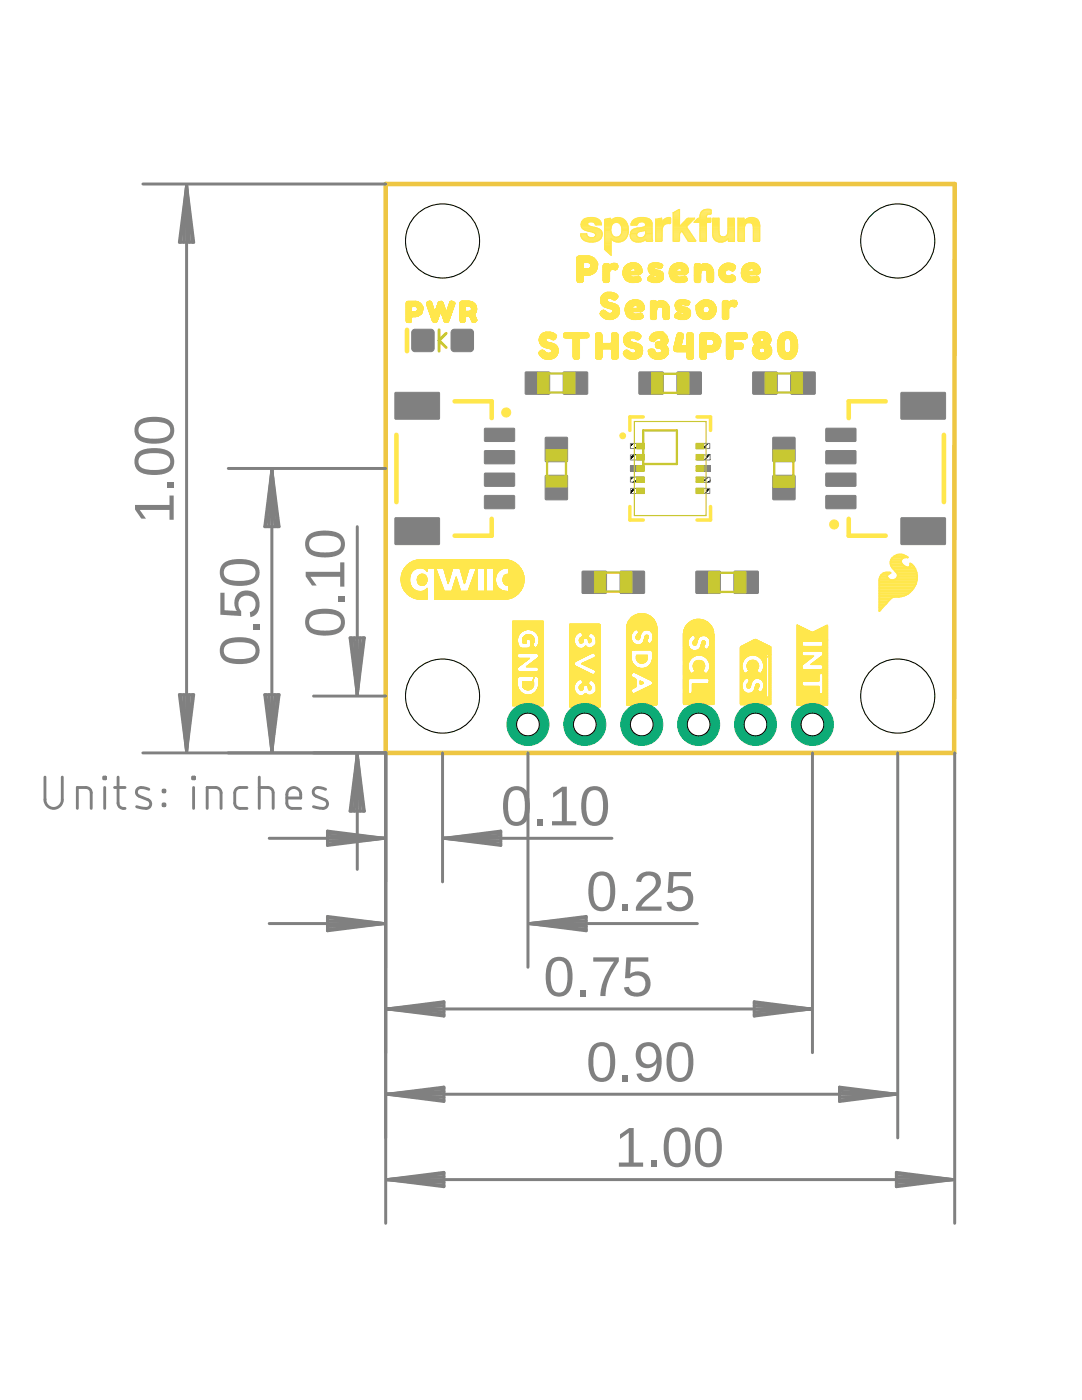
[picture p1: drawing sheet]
<svg xmlns="http://www.w3.org/2000/svg" width="216mm" height="279mm" viewBox="0 0 216 279" stroke-linecap="round" stroke-linejoin="round" font-family="sans-serif">
<defs><g id="words">
<g font-size="11.2" fill="#808080">
<text x="34.7" y="104.6" transform="rotate(-90 34.7 104.6)">1.00</text>
<text x="68.7" y="127.3" transform="rotate(-90 68.7 127.3)">0.10</text>
<text x="51.7" y="133" transform="rotate(-90 51.7 133)">0.50</text>
<text x="99.9" y="164.7">0</text>
<text x="106.2" y="164.7">.10</text>
<text x="117" y="181.8">0.25</text>
<text x="108.4" y="198.8">0.75</text>
<text x="117" y="215.8">0.90</text>
<text x="122.6" y="232.8">1.00</text>
</g>
</g></defs>
<g fill="#808080" stroke="#808080" stroke-width=".2">
<path d="M82.3 65.9l.5-.2h3.2a.67 .67 0 0 1 .6 .7v3.1a.67 .67 0 0 1-.6 .7h-3.2a.67 .67 0 0 1-.7-.7v-3.1z" fill-rule="evenodd"/>
<path d="M90.2 65.9l.5-.2h3.1a.67 .67 0 0 1 .7 .7v3.1a.67 .67 0 0 1-.7 .7h-3.1a.67 .67 0 0 1-.7-.7v-3.1z" fill-rule="evenodd"/>
<path d="M179.8 103.4h8.8v5.2h-8.8z" fill-rule="evenodd"/>
<path d="M179.8 78.4h8.8v5.2h-8.8z" fill-rule="evenodd"/>
<path d="M164.8 98.9h5.8l.2 .2v2.4h-5.8l-.2-.2z" fill-rule="evenodd"/>
<path d="M164.8 94.5l5.8-.1 .2 .2v2.4l-5.8 .1-.2-.3z" fill-rule="evenodd"/>
<path d="M164.8 90l5.8-.1 .2 .2v2.4l-5.8 .1-.2-.2z" fill-rule="evenodd"/>
<path d="M164.8 85.5l5.8-.1 .2 .3v2.4h-5.8l-.2-.2z" fill-rule="evenodd"/>
<path d="M78.8 78.4h8.9v5.2h-8.9z" fill-rule="evenodd"/>
<path d="M78.8 103.4h8.9v5.2h-8.9z" fill-rule="evenodd"/>
<path d="M96.7 85.5l5.8-.1 .2 .3-.1 2.4h-5.7l-.3-.2z" fill-rule="evenodd"/>
<path d="M96.7 90l5.8-.1 .2 .2-.1 2.4-5.7 .1-.3-.2z" fill-rule="evenodd"/>
<path d="M96.7 94.5l5.8-.1 .2 .2-.1 2.4-5.7 .1-.3-.3z" fill-rule="evenodd"/>
<path d="M96.7 98.9h5.8l.2 .2-.1 2.4h-5.7l-.3-.2z" fill-rule="evenodd"/>
<path d="M146.5 114h4.8v4.4h-4.8z" fill-rule="evenodd"/>
<path d="M138.9 114h4.8v4.4h-4.8z" fill-rule="evenodd"/>
<path d="M116.2 114h4.8v4.4h-4.8z" fill-rule="evenodd"/>
<path d="M123.8 114h4.8v4.4h-4.8z" fill-rule="evenodd"/>
<path d="M108.8 87.3h4.4v4.8h-4.4z" fill-rule="evenodd"/>
<path d="M108.8 94.9h4.4v4.8h-4.4z" fill-rule="evenodd"/>
<path d="M154.2 94.9h4.4v4.8h-4.4z" fill-rule="evenodd"/>
<path d="M154.2 87.3h4.4v4.8h-4.4z" fill-rule="evenodd"/>
<path d="M150.2 74.3h4.8v4.3h-4.8z" fill-rule="evenodd"/>
<path d="M157.8 74.3h4.8v4.3h-4.8z" fill-rule="evenodd"/>
<path d="M135.1 74.3h4.8v4.3h-4.8z" fill-rule="evenodd"/>
<path d="M127.5 74.3h4.8v4.3h-4.8z" fill-rule="evenodd"/>
<path d="M104.8 74.3h4.8v4.3h-4.8z" fill-rule="evenodd"/>
<path d="M112.4 74.3h4.8v4.3h-4.8z" fill-rule="evenodd"/>
</g>
<g fill="#808080" stroke="#808080" stroke-width=".2">
<path d="M125.8 88.5h2.7v1h-2.7z"/>
<path d="M125.8 90.8h2.7v1h-2.7z"/>
<path d="M125.8 93h2.7v1h-2.7z"/>
<path d="M125.8 95.2h2.7v1h-2.7z"/>
<path d="M125.8 97.5h2.7v1h-2.7z"/>
<path d="M139 88.5h2.6v1h-2.6z"/>
<path d="M139 90.8h2.7v1h-2.7z"/>
<path d="M139 93h2.7v1h-2.7z"/>
<path d="M139 95.2h2.7v1.1h-2.7z"/>
<path d="M139 97.5h2.6v1h-2.6z"/>
</g>
<path d="M81.2 65.8v4.3M79.1 86.8v13.4M90.7 80.1h7.4v3.3M176.7 80.1h-7.3v3.3M188.3 86.8v13.4M98.1 103.5v3.4h-7.4M169.4 103.5v3.4h7.3" fill="none" stroke="#ffe74c" stroke-width=".91"/>
<g fill="#ffe74c" stroke="#ffe74c" stroke-width=".2">
<circle cx="166.4" cy="104.7" r=".9"/>
<circle cx="101" cy="82.3" r=".91"/>
<circle cx="124.3" cy="87" r=".6"/>
</g>
<g fill="none" stroke="#ffe74c" stroke-width=".2">
<path d="M115.1 51.5v4.1M115.1 55.6v.4M115.1 53.6h4M115.1 52.4h4.1M115.1 55.6h1.3M115.1 55.5h1.3M115.1 55.4h1.3M115.1 55.3h1.3M115.1 55.2h1.3M115.1 55.1h1.3M115.1 54.7h3.1M115.1 54.7h3.2"/>
<path d="M115.1 54.6h3.2M115.1 54.6h3.3M115.1 54.5h3.4M115.1 54.5h3.5M115.1 54.4h3.5M115.1 54.4h3.6M115.1 54.3h3.6M115.1 54.3h3.7M115.1 54.2h3.7M115.1 54.2h3.8M115.1 54.1h3.8M115.1 54.1h3.9"/>
<path d="M115.1 54h3.9M115.1 53.9h3.9M115.1 53.8h4M115.1 53.7h4M115.1 53.6h1.3M115.1 53.5h1.3M115.1 53.4h1.3M115.1 53.3h1.3M115.1 53.2h1.3M115.1 53.1h1.3M115.1 53h1.3M115.1 52.9h1.3"/>
<path d="M115.1 52.8h1.3M115.1 52.7h1.3M115.1 52.6h1.3M115.1 52.5h1.3M115.1 52.3h4M115.1 52.2h4M115.1 52.1h3.9M115.1 52h3.9M115.1 52h3.8M115.1 51.9h3.8M115.1 51.8h3.7M115.1 51.7l3.7 .1"/>
<path d="M115.1 51.7h3.6M115.1 51.6h3.5M115.1 51.5h3.5M115.1 51.5h3.4M115.1 55.9h1.3M115.1 55.8h1.3M115.1 55.7h1.3M115.1 51.4h3.3M115.1 56l.2 .3M115.1 56h1.3M115.1 51.4h3.2M115.2 56.1h1.2"/>
<path d="M115.2 56.2h1.1M115.2 51.3h2.9M115.2 51.2h2.8M115.3 56.3h.8M115.3 51.2h2.6M115.3 56.3h.9M115.4 56.3h.7M115.4 51.1h2.4M115.5 51.1h2.1M115.6 51.1l-.4 .1-.1 .3M116.2 56.3h-.9M116.3 56.2l-.2 .1"/>
<path d="M116.4 55.8l-.1 .4M116.4 52.5v1.1M116.4 55.1v.7M116.4 56h-1.3M116.4 52.5h-1.3M116.5 55h-1.4M116.6 52.4l-1.5 .1M116.6 54.9l-1.5 .1M116.6 52.4l-.2 .1M116.6 54.9l-.2 .2M117.4 52.4l.3 .1M117.4 52.4h1.8"/>
<path d="M117.5 51.1l.4 .1a1.96 1.96 0 0 1 1.1 .9M117.5 54.9h-2.4M117.5 53.6l.6 1.1-.7 .2M117.5 53.6l.6 1.1 .3-.1M117.6 52.5h1.6M117.6 53.6h1.5M117.7 53.5h1.4M117.7 52.5l.2 .3M117.7 52.5h1.5M117.7 53.5l-.2 .1M117.7 52.6h1.6M117.8 53.4h1.4"/>
<path d="M117.8 52.6h1.5M117.8 54.9h-2.7M117.8 52.7h1.5M117.8 53.3h1.4M117.9 53.3h1.3M117.9 52.7h1.4M117.9 52.8v.4M117.9 52.8h1.4M117.9 53.2h1.3M117.9 53h1.3M117.9 52.9h1.4M117.9 53.2l-.2 .3"/>
<path d="M117.9 53.1h1.3M118 54.8h-2.9M118.1 54.8h-3M119 54l-.6 .6M119 52.1l.2 .4M119.1 53.7l-.1 .3M119.2 53.5h-1.5M119.2 53.3l-.1 .4M119.2 52.5l.1 .1M119.3 52.9l-.1 .4M119.3 52.6v.3M119.3 52.9h-1.4"/>
<path d="M119.8 59.9l.1 .3M119.8 59.9h1.4M119.8 59.8h1.3M119.8 60h1.4M119.9 59.5l-.1 .4M119.9 59.5h1.6M120 59.2h3.3M120 59.2l-.1 .3M120.1 59.1h3.2M120.1 59h3.2M120.1 59h3.1M120.2 58.9h3"/>
<path d="M120.2 58.9h2.9M120.2 58.9l-.2 .3M120.3 58.8h2.8M120.3 58.8h2.7M120.4 54.9h1.2M120.4 56h1.2M120.4 55.9h1.2M120.4 55.8h1.2M120.4 55.7h1.2M120.4 55.6h1.2M120.4 55.5h1.2M120.4 55.4h1.2"/>
<path d="M120.4 55.3h1.2M120.4 55.2h1.2M120.4 55.1h1.2M120.4 55h1.2M120.4 54.8h1.2M120.4 54.7h1.2M120.4 54.6h1.2M120.4 54.5h1.2M120.4 54.4h1.2M120.4 54.3h1.2M120.4 54.2h1.2M120.4 54h1.3"/>
<path d="M120.4 53.4h2.9M120.4 53.3h2.9M120.4 53.2h2.9M120.4 53.1h2.9M120.4 53h2.9M120.4 53v3M120.4 56l.1 .3M120.4 58.7h2.6M120.4 56.1h1.2M120.4 52.9h2.9M120.4 58.7h2.5M120.4 52.9h2.8"/>
<path d="M120.4 52.8h1.2M120.4 58.6h2.5M120.5 52.8h1.1M120.5 52.7h1M120.5 56.3h.8M120.5 56.3h.9M120.5 58.6h2.3M120.6 52.7h.8M120.6 58.5h2.1M120.7 52.6h.7M120.7 58.5h1.9M120.9 58.4h1.4"/>
<path d="M121 58.4h1.2M121.1 59.8l.1 .4 .3 .1M121.2 59.8h-1.4M121.2 59.7h-1.4M121.2 59.6l-1.4 .1M121.3 59.6h-1.5M121.3 59.5l-1.4 .1M121.4 56.3h-.9M121.5 56.2h-1M121.5 56.2h-1.1M121.6 52.8l-.3-.2h-.5l-.3 .1-.1 .3M121.6 56.1l-.3 .2"/>
<path d="M121.6 55.8h-1.2M121.6 55.8v.3M121.6 54.3v1.5M121.7 54.2h-1.3M121.7 54.1h-1.3M121.7 54h-1.3M121.8 53.9l-.2 .4M121.8 53.9h-1.4M121.8 59.5h1.3M121.8 52.8h1.4M121.9 52.8h1.3M121.9 53.9h-1.5"/>
<path d="M121.9 52.7h1.2M122 52.7h1.1M122 52.7l-.3 .2-.1-.1M122 53.8h-1.6M122 59.6h1M122.1 53.8h-1.7M122.1 52.6h1M122.1 59.6h.9M122.2 53.8h.8M122.2 59.7h.8M122.2 52.6h.7M122.3 59.8h.6"/>
<path d="M122.3 59.8h.5M122.4 52.6l-.4 .1M122.4 59.8h.4M122.5 53.8h.4M122.7 52.6h.4M122.8 53.9h.1M123 59.7l-.3 .2-.3-.1a.75 .75 0 0 0-1.3 0M123 58.7l.3 .3M123 58.7a2.22 2.22 0 0 0-2.8 .2M123.1 53.7h-2.7M123.1 53.7l-.3 .2-.7-.1-.3 .1M123.1 52.6l.2 .4"/>
<path d="M123.1 53.6h-2.7M123.1 59.5h-3.2M123.2 53.6h-2.8M123.2 53.5h-2.8M123.2 59.4h-3.3M123.2 53.4h-2.8M123.3 53.4l-.2 .3M123.3 53v.4M123.3 59v.3M123.3 59.3l-.3 .4M123.3 59.3h-3.4M124.3 54.7h3.5"/>
<path d="M124.3 54.6h3.6M124.3 54.5h3.7M124.3 54.4h3.8M124.3 54.3h3.8M124.3 54.3v.4M124.3 54.7l.2 .7M124.3 54.8h3.3M124.3 54.7h3.4M124.3 54.2h3.8M124.3 54.9h1.6M124.3 54.1h1.5M124.4 54.9l1.4 .1"/>
<path d="M124.4 54h1.4M124.4 54h1.3M124.4 55h1.4M124.4 53.9l-.1 .4M124.4 55.1h1.4M124.4 55.2h1.5M124.4 55.1h1.5M124.4 55.2h1.7M124.5 55.3h1.7M124.5 53.5h3.5M124.5 53.5l-.1 .4M124.5 55.4h3.3"/>
<path d="M124.5 55.3h3.2M124.5 53.4h3.5M124.5 55.4l.2 .3M124.6 53.4h3.4M124.6 55.5h3.2M124.6 53.3h3.4M124.6 53.3h3.3M124.6 55.6h3.2M124.7 53.2h3.2M124.7 53.2l-.2 .3M124.7 55.6h3.2M124.7 53.2h3.1"/>
<path d="M124.7 53.1h3.1M124.7 55.7h3.2M124.7 55.7l.6 .5M124.8 55.8h3.1M124.8 53.1h3M124.8 53h3M124.9 55.9h3M124.9 53h2.8M124.9 56h3M124.9 52.9h2.8M125 56h2.8M125 52.9h2.6"/>
<path d="M125.1 56h2.7M125.1 52.8h2.4M125.2 52.8h2.3M125.2 56.1h2.5M125.2 52.7h2.3M125.3 56.2h2.4M125.3 52.7h2.1M125.3 56.2l.3 .1M125.4 56.2h2.2M125.4 52.6h1.9M125.5 52.6h1.7M125.5 52.6a1.94 1.94 0 0 1 2.2 .4"/>
<path d="M125.5 52.6l-.8 .6M125.6 56.3h1.8M125.6 56.3l.4 .1M125.7 56.3h1.5M125.7 54.9l.2 .3M125.7 52.5h1.3M125.7 54.9h-1.3M125.7 54l.2 .8-.2 .1M125.7 54l.3-.3 .3-.1 .4 .1 .2 .3-.3 .2M125.8 56.3h1.3M125.8 53.9h-1.4M125.8 52.5h1"/>
<path d="M125.9 53.8h-1.5M125.9 53.7h-1.5M126 60l.7-.2a1.77 1.77 0 0 1 1.7 .8M126 60l-.6 .3-.5 .6M126 60h1.6M126 53.7h-1.6M126 52.5h.6M126.2 59.9h1.2M126.2 53.6h-1.7M126.3 59.9h1M126.5 53.6h1.6M126.5 59.8h.5"/>
<path d="M126.6 54.1h1.5M126.6 55.3h1.1M126.6 53.7h1.5M126.7 53.7h1.4M126.7 54.1h1.4M126.7 53.8h1.4M126.8 53.8h1.3M126.8 53.9h1.3M126.8 54h1.3M127 55.2h.6M127.2 55.2h.3M127.3 55.1h.1"/>
<path d="M127.4 55.1h.1M127.4 55.1l.3 .2M127.4 55.1l-1.1 .2-.4-.1M127.4 56.3l-.9 .1M127.6 54.8h-3.3M127.7 53l.4 .6M127.7 55.3l.2 .3M127.7 56.1l-.3 .2M127.8 54.7l-.3 .1M127.9 55.6v.3M127.9 55.9l-.2 .2M128 53.6h-3.5"/>
<path d="M128.1 53.6v.4M128.1 54.3h-3.8M128.1 54.2h-3.8M128.1 54v.4M128.1 54.4l-.3 .3M129.2 55.7l.1 .3M129.2 55.7h3.1M129.3 55.8h2.9M129.3 55.6h3.1M129.3 55.5h3.1M129.3 55.9h2.9M129.3 56h2.8"/>
<path d="M129.3 55.4h3.1M129.3 53.6h1.2M129.3 53.7h1.3M129.3 53.7h1.2M129.3 56l1.1 .4M129.3 53.6l.1 .4M129.3 55.4l-.1 .3M129.4 56h2.7M129.4 55.3h1.2M129.4 53.9h2M129.4 53.9h1.7M129.4 53.8h1.5"/>
<path d="M129.4 53.8h1.2M129.4 54h2.2M129.4 54h2.1M129.4 53.3l-.1 .3M129.4 54l.2 .3M129.4 55.3h1.1M129.4 54.1h2.3M129.4 53.2h2.8M129.4 54.1h2.5M129.4 53.1h2.8M129.5 56h2.5M129.5 55.2h.8"/>
<path d="M129.5 53h2.7M129.5 54.2h2.5M129.5 52.9h2.7M129.5 55.2h.7M129.5 54.3h2.6M129.5 55.1h.6M129.6 55.1h.4M129.6 54.3h2.5M129.6 54.3l.2 .4M129.6 56.1h2.3M129.6 54.4h2.6M129.6 52.8h2.6"/>
<path d="M129.6 55.1l-.3 .3M129.6 54.5h2.7M129.6 52.8h2.5M129.7 56.2h2.2M129.7 52.7h2.4M129.7 54.5h2.6M129.7 54.6h2.6M129.8 54.6h2.5M129.8 52.7h2.2M129.8 56.2h2M129.8 54.7l.7 .3M129.8 54.7h2.5"/>
<path d="M129.9 52.6h2.1M129.9 54.7h2.5M129.9 52.6h1.9M129.9 55.1a.89 .89 0 0 0 1.3 0M130 56.3h1.6M130 54.8h2.4M130.1 56.3h1.4M130.1 52.5h1.5M130.2 56.3h1.2M130.2 54.9h2.2M130.3 52.5h1.1M130.3 54.9h2.1"/>
<path d="M130.4 54.9h2M130.5 55h.4M130.5 53.5h-1.2M130.6 52.5h.5M130.6 53.5h-1.2M130.8 53.4h-1.4M130.8 53.4l-.3 .1 .1 .3 1.1 .3M130.8 53.4l1.1 .2M130.9 53.4h1.1M130.9 55l.3 .1M130.9 55h1.5M131 55.1h1.4"/>
<path d="M131 55.3h1.4M131.1 55.3h1.3M131.1 55.2h1.3M131.2 55.2h1.2M131.2 55.1h1.2M131.3 53.5h.7M131.4 53.5h.6M131.5 53.6h.4M131.6 53.6h.1M131.7 54.1l.6 .4M131.8 56.2l-.6 .2M132 52.6l.2 .3"/>
<path d="M132 52.6l-.7-.1a1.48 1.48 0 0 0-1.9 .8M132.1 53.4h-2.7M132.1 53.3h-2.7M132.2 53.3h-2.8M132.2 53.3l-.3 .3M132.2 53.2h-2.8M132.2 53.1h-2.8M132.2 53h-2.7M132.2 52.9v.4M132.3 55.8h-3.1M132.3 54.5l.1 .4M132.3 55.6l-3.1 .1"/>
<path d="M132.3 55.6l-.5 .6M132.4 55.6h-3.2M132.4 55.4h-3.1M132.4 55.3l-.1 .3M132.4 54.9v.4M133.5 54.7h3.5M133.5 54.6h3.6M133.5 54.5h3.7M133.5 54.4h3.8M133.5 54.3h3.8M133.5 54.3v.4M133.5 54.7l.1 .4"/>
<path d="M133.6 54.8h3.3M133.6 54.7h3.3M133.6 54.2h3.7M133.6 54.1h1.5M133.6 54.1h1.4M133.6 54.9h1.5M133.6 54h1.4M133.6 54h1.3M133.6 53.9l-.1 .4M133.6 54.9l1.4 .1M133.6 55h1.4M133.6 55.1h1.5"/>
<path d="M133.6 55.1l.2 .3M133.7 55.2h1.4M133.7 55.1h1.4M133.7 55.2h1.6M133.7 55.3h1.7M133.7 53.5h3.6M133.7 53.5l-.1 .4M133.8 55.3h3.1M133.8 53.5h3.4M133.8 55.4h3.2M133.8 53.4h3.4M133.8 55.4l.1 .3"/>
<path d="M133.8 55.5h3.2M133.8 55.5h3.3M133.8 53.3h3.4M133.9 55.6h3.2M133.9 53.3h3.3M133.9 53.2h3.2M133.9 53.2l-.2 .3M133.9 55.7h3.2M133.9 55.7l.6 .5M134 53.1h3.1M134 55.8h3.1M134.1 53h2.9"/>
<path d="M134.1 55.9h3M134.2 56h2.9M134.2 52.9h2.7M134.3 56h2.7M134.3 52.8h2.5M134.4 52.8h2.3M134.4 52.7h2.3M134.4 56.1h2.5M134.5 56.2h2.4M134.5 52.7h2.1M134.5 56.2l.8 .2M134.6 56.2h2.2"/>
<path d="M134.7 52.6h1.8M134.8 56.3h1.8M134.8 52.6h1.6M134.8 52.6a1.88 1.88 0 0 1 2.4 .7M134.8 52.6l-.9 .6M134.9 56.3h1.5M134.9 54.9h-1.3M134.9 54l.3 .8-.3 .1 .2 .3M134.9 54l.7-.4 .4 .1 .1 .3M135 52.5h1.2M135 56.3h1.3M135 53.9h-1.4"/>
<path d="M135.1 52.5h1M135.1 53.8h-1.5M135.2 53.7h-1.6M135.3 53.7h-1.6M135.3 52.5h.5M135.3 60h1.8M135.4 59.9h1.6M135.5 53.6h-1.8M135.7 59.9h1.1M135.7 53.6h1.6M135.8 54.1h1.5M135.9 55.3h1"/>
<path d="M135.9 53.7h1.4M136 54.1h1.3M136 59.8h.5M136 53.8h1.3M136 53.7h1.3M136 53.9h1.3M136 54h1.3M136.1 54l-.3 .2M136.2 55.2h.6M136.4 55.2h.3M136.5 55.1h.2M136.6 55.1h.1"/>
<path d="M136.6 55.1l.3 .2M136.6 55.1l-1.1 .2-.4-.1M136.8 54.8h-3.2M136.9 55.3l.2 .3M136.9 56.1l-1.2 .3M137 54.7l-.3 .1M137.1 55.9l-.2 .2M137.1 55.6v.3M137.2 53.3l.1 .3M137.3 53.6h-3.6M137.3 54.3h-3.8M137.3 53.6v.8"/>
<path d="M137.3 54.4l-.3 .3M138.6 54.9h1.2M138.6 53.6h3.6M138.6 55.9h1.2M138.6 55.8h1.2M138.6 55.7h1.2M138.6 55.6h1.2M138.6 55.5h1.2M138.6 55.4h1.2M138.6 55.3h1.2M138.6 55.2h1.2M138.6 55.1h1.2"/>
<path d="M138.6 55h1.2M138.6 54.8h1.2M138.6 54.7h1.2M138.6 54.6h1.2M138.6 54.5h1.2M138.6 54.4h1.2M138.6 54.3h1.2M138.6 54.2h1.3M138.6 53.8h3.7M138.6 53.7h3.6M138.6 53.5h3.6M138.6 53.5h3.5"/>
<path d="M138.6 53.4h3.5M138.6 53.3h3.4M138.6 53.2h3.4M138.6 53.2h3.3M138.6 53.1h3.3M138.6 53.3v2.6M138.6 55.9l.1 .4 .3 .1M138.6 56h1.2M138.6 53.1h3.2M138.6 53h3.2M138.6 52.9h3.1M138.6 52.9h1.2"/>
<path d="M138.6 52.9v.4M138.6 56.1h1.2M138.6 52.8h1.1M138.6 56.2h1.2M138.7 52.8h1M138.7 52.7h1M138.7 56.3h1M138.8 52.6h.8M138.8 52.6l-.2 .3M138.8 56.3h.8M138.9 56.3h.7M139.2 52.6h.1"/>
<path d="M139.6 52.6l.2 .3 .5-.3M139.8 56.2h-1.1M139.8 56.2l-.3 .2M139.8 56h-1.2M139.8 55.9v.3M139.8 54.7v1.2M139.8 54.6h-1.2M139.8 54.3l.2-.3 .3-.2 .7 .3 .1 .4M139.8 54.3v.4M139.9 52.9h1.7M139.9 54.3h-1.3M140 54.2h-1.4"/>
<path d="M140 54.1h-1.4M140 52.8h1.5M140.1 54h-1.5M140.1 52.8h1.3M140.1 52.7h1.3M140.2 60h1.5M140.2 53.9h-1.6M140.2 52.7h1M140.3 59.9h1.2M140.3 53.9h-1.7M140.3 52.6h.8M140.4 59.9h1"/>
<path d="M140.6 53.9h1.7M140.6 59.8h.5M140.7 52.6h.1M140.7 52.6h-.4M140.7 52.6h.4M140.8 53.9h1.5M140.9 54h1.4M141 54.1h1.3M141 54.1h1.4M141 54.2h1.4M141.1 54.3h1.3M141.1 52.6l.3 .2"/>
<path d="M141.1 54.4h1.3M141.1 54.9h1.3M141.1 56h1.2M141.1 56h1.3M141.1 55.9h1.3M141.1 55.8h1.3M141.1 55.7h1.3M141.1 55.6h1.3M141.1 55.5h1.3M141.1 55.4h1.3M141.1 55.3h1.3M141.1 55.2h1.3"/>
<path d="M141.1 55.1h1.3M141.1 55h1.3M141.1 54.8h1.3M141.1 54.7h1.3M141.1 54.6h1.3M141.1 54.5h1.3M141.1 54.5v1.5M141.1 56l.1 .3 .4 .1 .5-.1M141.2 56.1h1.1M141.2 56.2h1.1M141.3 56.3h.9M141.4 56.3h.7"/>
<path d="M141.4 52.8l.8 .8M142.2 53.6l.1 .3M142.3 53.8h-3.7M142.3 56.2l-.2 .1M142.3 53.9l.1 .4M142.4 55.9h-1.3M142.4 55.9l-.1 .3M142.4 54.3v1.6M143.4 54.7h1.3M143.4 54.6h1.3M143.4 54.5h1.3M143.4 54.4h1.3"/>
<path d="M143.4 54.3h1.3M143.4 54.3v.4M143.4 54.7l.1 .4M143.4 54.8h1.4M143.4 54.8h1.3M143.4 54.2h1.4M143.4 54.1h1.4M143.5 54.9h1.4M143.5 54.9h1.3M143.5 53.9l-.1 .4M143.5 54.9l1.5 .1M143.5 55.1h3"/>
<path d="M143.5 55h1.6M143.5 55.1l.2 .3M143.6 55.2h3M143.6 55.1h2.9M143.6 53.6l-.1 .3M143.6 55.3h3.1M143.6 53.5h3.1M143.7 55.4h3M143.7 53.4h3M143.7 55.4l.2 .3M143.7 55.5h3M143.8 55.5h2.9"/>
<path d="M143.8 55.6h3M143.8 53.3h3M143.8 53.3l-.2 .3M143.8 55.6h2.9M143.8 53.2h3M143.9 53.2h2.9M143.9 55.7h2.8M143.9 53.1h2.9M143.9 55.7l.3 .3M144 55.8h2.7M144 53.1h2.7M144 53h2.7"/>
<path d="M144 53h2.6M144.1 55.9h2.6M144.1 55.9h2.5M144.1 56h2.5M144.1 52.9h2.5M144.2 56h2.3M144.2 56l1 .4M144.2 52.9h2.3M144.3 56h2.2M144.3 52.8h2.1M144.4 56.1h2M144.4 52.8h2"/>
<path d="M144.4 52.8l-.6 .5M144.4 56.2h1.9M144.4 52.7h1.9M144.5 56.2h1.8M144.6 52.7h1.6M144.7 56.3h1.4M144.7 52.6h1.4M144.7 54.4v.4M144.7 54.8a.92 .92 0 0 0 1.4 0M144.8 54.3h-1.4M144.8 52.6h1.2M144.8 52.6l-.4 .2"/>
<path d="M144.8 56.3h1.2M144.8 54.2h-1.4M144.8 54.1h-1.4M144.8 56.3h1.1M144.8 54h-1.3M144.9 54h-1.4M145 53.9h-1.5M145 52.5h.7M145.1 53.9h-1.6M145.1 52.5l-.3 .1M145.5 53.8h-2M145.5 52.5l.7 .2"/>
<path d="M145.5 53.8h1M145.6 55h.9M145.7 53.9h.8M145.7 55h.7M145.8 53.9h.6M145.9 54.9h.4M145.9 54h.5M145.9 54a.7 .7 0 0 0-1.2 .4M145.9 54l.3 .1M145.9 54h.4M146 54.9h.2M146 54.8h.1"/>
<path d="M146 54.1h.3M146.1 54.8l.5 .4M146.1 60h.5M146.2 54.1h.1M146.2 52.7l.4 .2M146.5 53.9l-.3 .2M146.6 53.8h-3.1M146.6 52.9l.2 .3M146.6 53.7h-3M146.6 55.9l-.3 .3-.7 .2M146.6 55.2l.2 .4M146.7 53.6h-3.1"/>
<path d="M146.7 53.5l-.2 .4M146.7 53.5h-3M146.8 53.3h-3M146.8 53.2l-.1 .3M146.8 55.6l-.2 .3M147.9 54.7h3.5M147.9 54.6h3.6M147.9 54.5h3.7M147.9 54.4h3.8M147.9 54.3h3.8M147.9 54.3v.4M147.9 54.7l.2 .7"/>
<path d="M148 54.8h3.2M148 54.7h3.3M148 54.2h3.7M148 54.1h1.4M148 55h1.4M148 54.9l1.4 .1M148 54h1.4M148 54h1.3M148 53.9l-.1 .4M148 55.1h1.5M148 55.2h1.5M148 55.2h1.7"/>
<path d="M148.1 55.3h3.2M148.1 55.3h1.7M148.1 55.4h3.3M148.1 53.6h3.5M148.1 53.5h3.5M148.1 53.5l-.1 .4M148.1 55.4l.2 .3M148.2 53.4h3.4M148.2 55.5h3.2M148.2 55.6h3.3M148.2 53.3h3.3M148.3 53.3h3.2"/>
<path d="M148.3 55.6h3.2M148.3 53.2h3.2M148.3 53.2l-.2 .3M148.3 55.7h3.2M148.3 53.2h3.1M148.3 55.7l.6 .5M148.4 55.8h3.1M148.4 53.1h3M148.4 53h3M148.5 55.9h3M148.5 53h2.8M148.5 56h3"/>
<path d="M148.5 53l-.2 .2M148.5 52.9h2.8M148.6 56h2.8M148.6 52.9h2.6M148.7 56h2.7M148.7 52.8h2.4M148.8 52.8h2.3M148.8 56.1h2.5M148.8 52.7h2.3M148.8 52.7l-.3 .3M148.9 56.2h2.4M148.9 52.7h2.1"/>
<path d="M148.9 56.2l.4 .1M149 56.2h2.2M149 52.6h1.9M149.1 52.6h1.7M149.1 52.6a1.9 1.9 0 0 1 2.2 .4M149.1 52.6l-.3 .1M149.2 56.3h1.8M149.3 56.3l.3 .1M149.3 56.3h1.5M149.3 52.5h1.3M149.3 54.9h-1.3M149.3 54l.2 .8-.2 .1 .2 .3"/>
<path d="M149.3 54l.3-.3 .3-.1 .4 .1 .1 .3M149.4 56.3h1.3M149.4 53.9h-1.4M149.4 52.5h1.1M149.5 54.9h-1.5M149.5 53.8h-1.5M149.6 53.7h-1.6M149.6 52.5h.6M149.7 53.7h-1.6M149.8 53.6h-1.7M150.1 53.6h1.6M150.2 54.1h1.5"/>
<path d="M150.2 55.3h1.1M150.2 53.7h1.5M150.3 53.7h1.4M150.3 54.1h1.4M150.3 53.8h1.4M150.4 53.8h1.3M150.4 53.9h1.3M150.4 54h1.3M150.4 54l-.2 .2M150.6 55.2h.6M150.8 55.2h.3M150.9 55.1h.2"/>
<path d="M151 55.1h.1M151 56.3l-.9 .1M151 55.1l.3 .2M151 55.1l-1.1 .2-.4-.1M151.2 54.8h-3.2M151.3 53l.4 .6M151.3 55.3l.2 .3M151.3 56.1l-.3 .2M151.5 55.9l-.2 .2M151.5 55.6v.3M151.7 53.6v.4M151.7 54v.4"/>
<path d="M151.7 54.4l-.6 .4M81.1 60.4v3.7M81.1 64.1l.1 .2M81.1 62.2h3.2M81.1 61.2h3.2M81.1 64.1h1M81.1 64h1M81.1 63.9h1M81.1 63.8h1M81.1 63.7h1M81.1 63.6h1M81.1 63.5h1"/>
<path d="M81.1 63.4h1M81.1 63.3h1M81.1 63h2.4M81.1 63h2.5M81.1 62.9h2.5M81.1 62.9h2.6M81.1 62.8h2.7M81.1 62.8h2.8M81.1 62.7h2.9M81.1 62.6h3M81.1 62.5h3M81.1 62.5h3.1"/>
<path d="M81.1 62.4h3.1M81.1 62.3h3.1M81.1 62.3h3.2M81.1 62.1h1M81.1 62h1M81.1 61.9h1M81.1 61.8h1M81.1 61.7h1M81.1 61.6h1M81.1 61.5h1M81.1 61.4h1M81.1 61.3h1"/>
<path d="M81.1 61.1h3.2M81.1 61h3.2M81.1 61h3.1M81.1 60.9l3.1 .1M81.1 60.9h3.1M81.1 60.8h3M81.1 60.7l3 .1M81.1 60.7h2.9M81.1 60.6l2.9 .1M81.1 60.6h2.8M81.1 60.5l2.8 .1M81.1 60.5h2.7"/>
<path d="M81.1 60.4h2.6M81.1 64.2h1M81.1 60.3l2.5 .1M81.1 60.3h2.5M81.1 64.2h.9M81.1 60.3h2.4M81.2 60.2l-.1 .2M81.2 64.3l.3 .1M81.2 64.3h.8M81.2 60.2h2.2M81.3 60.2h2M81.4 64.3h.5"/>
<path d="M82.1 64.2l-.2 .2M82.1 63.9v.3M82.1 61.3v.9M82.1 63.9l-1 .1M82.1 63.3h-1M82.2 61.2l-1.1 .1M82.2 63.2l-1.1 .1M82.2 61.2h-1.1M82.3 63.2l-.2 .1v.6M82.3 61.2l-.2 .1M82.9 61.2h.2M83 60.1l.5 .2 .5 .4"/>
<path d="M83 61.2h1.3M83 60.1l-1.8 .1M83.1 62.1h1.2M83.1 63.2h-2M83.1 61.2l1.3 .1M83.1 61.2l.2 .3M83.2 62.1h1.1M83.2 61.3h1.2M83.2 62h1.1M83.2 61.4h1.2M83.3 63.1l-2.2 .1M83.3 61.4h1.1"/>
<path d="M83.3 61.8h1M83.3 61.5h1.1M83.3 61.8l-.3 .4 .4 .9M83.3 61.5v.3M83.3 61.7h1.1M83.3 61.6h1.1M83.4 63.1h-2.3M83.4 63.1l-.5 .1M84 62.7l-.6 .4M84 60.7l.2 .2M84.2 62.5l-.2 .2M84.2 60.9l.2 .4"/>
<path d="M84.3 62.2l-.1 .3M84.3 62.1l-1.3 .1M84.3 61.9h-1.1M84.4 61.7l-1.1 .1M84.4 61.6l-.1 .6M84.4 61.3v.3M84.4 61.6h-1.1M85.1 60.6h1.1M85.1 60.6l.1 .3M85.2 60.7h1.1M85.2 60.6l1 .1M85.2 60.6h1"/>
<path d="M85.2 60.5h1M85.2 60.9h1.1M85.2 60.8h1.1M85.2 60.4h.9M85.2 60.9l1.1 3.2M85.2 61h1.1M85.2 60.3h.9M85.3 61.1h1.1M85.3 61.2h1.1M85.3 60.3h.8M85.3 61.2l1.1 .1M85.3 61.3h1.1"/>
<path d="M85.4 61.4h1.1M85.4 60.2h.6M85.4 61.5h1.1M85.4 61.6h1.1M85.4 60.2l.4-.1 .2 .1M85.4 60.2l-.3 .4M85.5 61.7h1.1M85.5 61.8h1.1M85.5 61.7l1.1 .1M85.5 61.9h1.1M85.6 61.9l1 .1M85.6 60.1h.3"/>
<path d="M85.6 62h1M85.6 62.1h1.1M85.6 62h1.1M85.6 62.1l1.1 .1M85.6 62.2h1.1M85.7 62.3h2.2M85.7 62.4h2.1M85.7 62.5h2.1M85.8 62.5h2M85.8 62.6h2M85.8 62.7h1.9M85.9 62.8h1.8"/>
<path d="M85.9 62.9h1.8M85.9 62.9h1.7M85.9 63h1.7M86 63.1h1.6M86 63.3h1.5M86 63.2h1.5M86 60.2l.2 .3M86.1 63.4h1.4M86.1 63.6h1.3M86.1 63.5h1.3M86.2 60.5l.5 1.7M86.2 63.7h1.2"/>
<path d="M86.2 63.8h1.1M86.2 63.9h1.1M86.3 63.9h1M86.3 64h1M86.3 64h.9M86.3 64.1l.2 .2M86.3 64.1h.9M86.4 64.1h.8M86.4 64.2h.8M86.4 64.2h.7M86.5 64.3h.6M86.7 64.3h.3"/>
<path d="M86.8 62.1h2.2M86.9 62.1h2.1M86.9 62h2M86.9 61.9h2M87 61.8h1.9M87 61.7h1.8M87 61.6h1.8M87.1 61.5h1.7M87.1 61.4h1.7M87.1 61.4h1.6M87.1 61.3h1.6M87.2 61.2h1.5"/>
<path d="M87.2 61.2h1.4M87.2 61.1h1.4M87.2 61h1.4M87.2 64.1l-.1 .2h-.6M87.3 60.9h1.3M87.3 60.9h1.2M87.3 60.8h1.2M87.3 60.7h1.2M87.4 60.6h1.1M87.4 63.7h-1.2M87.4 60.6l-.6 1.7-.1-.1M87.4 60.5h1"/>
<path d="M87.4 63.5h-1.3M87.5 60.4h.9M87.5 60.3l.8 .1M87.5 63.3l-1.5 .1M87.5 60.3h.8M87.5 60.3l-.1 .3M87.5 63.2h-1.5M87.6 63.1l-1.6 .1M87.6 60.3h.7M87.6 63l-1.7 .1M87.6 63l-.4 1.1M87.6 63l.3-.9 .6 1.7"/>
<path d="M87.7 60.2h.5M87.7 62.7h-1.9M87.8 62.6l-2 .1M87.8 60.2h.4M87.8 62.4h-2.1M87.9 62.3l-2.2 .1M87.9 62.2h-1.1M88 62.2h1M88 60.1h.1M88 62.3h2.2M88 62.3h1M88.1 62.4h2"/>
<path d="M88.1 62.5h2M88.1 60.1l.4 .5M88.1 60.1l-.6 .2M88.1 62.6h2M88.1 62.6h1.9M88.2 62.7h1.8M88.2 62.8h1.8M88.2 62.9h1.8M88.2 62.9h1.7M88.3 63h1.6M88.3 63.1h1.6M88.3 63.2h1.6"/>
<path d="M88.3 63.2h1.5M88.3 63.3h1.5M88.4 63.4h1.4M88.4 63.5h1.4M88.4 63.5h1.3M88.5 63.6h1.2M88.5 60.6l.5 1.7 .1-.1M88.5 63.7h1.2M88.5 63.8h1.1M88.5 63.9h1.1M88.5 63.8l.1 .3M88.6 64h1"/>
<path d="M88.6 64.1h.9M88.6 64.1l.5 .3 .3-.2M88.7 64.2h.8M88.8 64.2h.6M88.8 64.3h.5M88.9 64.3h.3M89.2 62h1.1M89.3 61.8h1.1M89.3 61.7h1.1M89.3 61.6h1.1M89.4 61.5h1.1M89.4 61.4h1.1"/>
<path d="M89.5 61.2h1.1M89.5 61h1.1M89.6 64l-1 .1M89.6 60.9h1.1M89.6 63.9l-1 .1M89.6 60.7h1.1M89.7 60.6h1.1M89.7 63.7h-1.2M89.7 63.6l-1.2 .1M89.7 60.5h1.1M89.7 60.5h1M89.7 60.4h1"/>
<path d="M89.8 60.3h.8M89.8 63.4h-1.4M89.8 60.3l.3-.2 .6 .2M89.8 60.3l-.7 1.9M89.8 63.3l-1.4 .1M89.8 60.2h.7M89.9 60.2h.5M90 60.1h.3M90 62.7l-1.8 .1M90.1 62.5l-2 .1M90.1 62.4l-2 .1M90.2 62.3h-1.1"/>
<path d="M90.2 62.2h-1.1M90.2 62.1l-1.1 .1M90.3 62.1h-1.1M90.3 61.9l-1.1 .1M90.3 61.9h-1.1M90.3 61.8l-1.1 .1M90.4 61.6l-1.1 .1M90.4 61.6h-1.1M90.5 61.4h-1.1M90.5 61.3h-1.1M90.6 61.2l-1.1 .1M90.6 61.1h-1.1"/>
<path d="M90.7 60.9l-1.2 .1M90.7 60.9h-1.1M90.7 60.8l-1.3 3.4M90.7 60.3l.1 .2M90.7 60.8h-1.1M90.8 60.5l-.1 .3M91.8 63.8h1M91.8 63.7h1M91.8 63.6h1M91.8 63.5h1M91.8 63.4h1M91.8 63.3h1"/>
<path d="M91.8 63.1h3M91.8 63l3 .1M91.8 63h3M91.8 62.9l3 .1M91.8 62.9h3M91.8 62.8h2.9M91.8 62.7h2.9M91.8 62.3h3.2M91.8 62.1h1M91.8 62h1M91.8 61.9h1M91.8 61.8h1"/>
<path d="M91.8 61.7h1M91.8 61.6h1M91.8 61.5h1M91.8 61.4h1M91.8 61.3h1M91.8 61.2h1M91.8 61.1h3.2M91.8 61h3.2M91.8 60.9h3.1M91.8 60.8h3.1M91.8 60.8h3M91.8 60.7h3"/>
<path d="M91.8 60.6h2.9M91.8 60.5h2.8M91.8 60.4h2.7M91.8 60.4v3.4M91.8 63.8v.3M91.8 63.9h1M91.8 60.3l2.6 .1M91.8 64h1M91.8 60.3h2.6M91.8 64.1l.1 .2M91.9 64.1h.9M91.9 60.3h2.4"/>
<path d="M91.9 64.2h.9M91.9 64.2h.8M91.9 60.2h2.3M91.9 64.3h.7M91.9 60.2h2.2M91.9 60.2l-.1 .2M92.1 60.1h1.7M92.1 64.3h.4M92.2 60.1l-.3 .1M92.8 64.1l-.9 .1M92.8 64.2l-.2 .1h-.7M92.8 63.9h-1"/>
<path d="M92.8 61.2v.9M92.8 63.9v.3M92.9 63.2l-1.1 .1M92.9 61.2h-1.1M93 61.2h-1.2M93 61.1l-.2 .1M93 63.2h-1.2M93 63.2h-.2v.7M93.5 60.1l.5 .1 .6 .3M93.6 61.1l.3 .1M93.7 63.2h1.2M93.7 63.2l.2 .3"/>
<path d="M93.7 61.2h1.3M93.7 63.3h1.2M93.8 63.3l1.1 .1M93.8 61.2h1.3M93.8 63.4h1.2M93.8 63.4l1.2 .1M93.9 62.1h1.2M93.9 63.5h1.1M93.9 61.2h1.2M93.9 61.2l.2 .3M93.9 63.5l.3 .7M93.9 63.5l1.1 .1"/>
<path d="M93.9 63.6h1.2M93.9 61.3h1.2M94 63.6h1.1M94 61.3h1.1M94 63.7h1.1M94 63.7l1.1 .1M94 61.9h1.1M94 61.4h1.1M94 63.8h1.1M94 63.8l1.1 .1M94.1 63.9h1M94.1 61.8h1"/>
<path d="M94.1 61.5h1M94.1 61.7h1M94.1 61.6h1M94.1 61.5v.3M94.1 61.8l-.5 .3M94.1 64h1M94.2 64.1h.8M94.2 64.2h.7M94.3 64.3h.5M94.4 64.3h.2M94.6 60.5h-2.8M94.6 60.5l-.7 .7"/>
<path d="M94.7 62.6l-2.9 .1M94.8 62.6h-3M94.8 62.5l-3 .1M94.8 60.7l.2 .3M94.8 60.7l-.2-.2-.7 .7M94.8 63.1l-3 .1M94.9 62.5h-3.1M94.9 62.4l-3.1 .1M94.9 62.4l-.2 .3 .3 .8M94.9 62.4h-3.1M95 62.3l-3.2 .1M95 64.2h-.8"/>
<path d="M95 61l.1 .2M95 63.5l.1 .1M95 62.2h-3.2M95 62.2l-.1 .2M95 64.2l-.6 .2-.2-.2M95 62.1l-3.2 .1M95.1 64.1h-1M95.1 62.1h-1.5M95.1 61.2v.4M95.1 63.6v.3M95.1 62h-1.2M95.1 61.9l-1.1 .1"/>
<path d="M95.1 61.9l-.1 .3M95.1 61.6v.3M95.1 63.9l-1 .1M95.1 63.9l-.1 .3M107.5 70.6l.2 .3M107.5 70.6h3.8M107.5 70.5h3.8M107.5 70.4h1.7M107.6 67.8v.4M107.6 70.3l-.1 .3M107.6 70.4h1.5M107.6 70.3l1.4 .1"/>
<path d="M107.6 70.3h1.3M107.6 67.8h1.3M107.6 68h1.3M107.6 67.9h1.3M107.6 67.7h1.3M107.6 70.7h3.6M107.6 70.3h1.2M107.6 68.1l1.5 .1M107.6 68.1h1.4M107.6 68.2l.2 .3M107.6 68.2l1.6 .1M107.6 68.2h1.5"/>
<path d="M107.6 67.4h3.3M107.7 70.8h3.5M107.7 70.2h1.1M107.7 68.3h1.7M107.7 67.3h3.3M107.7 70.8h3.4M107.7 68.3h1.9M107.7 70.9h3.4M107.7 70.1h1M107.7 68.4h2.1M107.7 70.9l.5 .5M107.7 68.4l2.3 .1"/>
<path d="M107.7 68.5l2.6 .1M107.7 68.5h2.5M107.7 67.2h3.3M107.8 67.1l-.2 .7M107.8 68.5l.2 .4M107.8 67.1h3.2M107.8 71h3.3M107.8 70.1h.8M107.8 68.6h2.6M107.8 68.6l2.8 .1M107.8 67.1h3.3M107.8 70h.7"/>
<path d="M107.8 68.7h2.9M107.8 67h3.3M107.9 71.1h3.1M107.9 70h.6M107.9 67h3.1M107.9 68.7h2.9M107.9 68.8h2.9M107.9 66.9h3.1M108 68.9l.2 .2M108 71.2h2.9M108 68.8l2.9 .1M108 68.9h3"/>
<path d="M108 66.8h2.9M108 71.2h2.8M108 66.8h2.8M108.1 68.9l2.9 .1M108.1 69.9h.2M108.1 66.7h2.7M108.1 71.3h2.7M108.1 69h3M108.1 71.3h2.6M108.1 66.7h2.6M108.2 69.1h2.9M108.2 66.6h2.4"/>
<path d="M108.2 71.4h2.5M108.2 71.4l.8 .3M108.2 69.1l.7 .3M108.2 71.4h2.4M108.2 69.1l3 .1M108.3 66.5h2.2M108.4 69.2h2.8M108.4 71.5h2.1M108.4 66.5h2M108.4 71.5h2M108.5 69.2l2.8 .1M108.5 71.6h1.8"/>
<path d="M108.5 66.4h1.8M108.6 69.3h2.7M108.7 66.4h1.4M108.7 69.3h2.6M108.8 71.6h1.3M108.8 66.3h1.1M108.8 70.3l-.6-.5-.3 .1-.3 .4M108.9 67.7l.1 .4 1 .4M108.9 66.3a1.44 1.44 0 0 0-1.1 .8M108.9 69.4l.4 .1M108.9 69.4h2.4M108.9 67.7h-1.3"/>
<path d="M109 71.7h.9M109 67.6h-1.4M109 69.4h2.3M109.1 67.5l-1.5 .1M109.1 67.5l-.2 .2M109.1 67.5l.4-.1 .7 .4M109.1 69.5h2.2M109.1 67.5h-1.5M109.3 69.5l.7 .2 .1 .4a.75 .75 0 0 1-1.3 .2M109.3 69.5h2M109.6 67.5h1.3M109.7 69.6h1.6"/>
<path d="M109.7 67.5h1.1M109.8 66.3l.7 .2M109.9 69.7h1.4M109.9 67.6h.9M109.9 70.4h1.4M110 70.3h1.3M110 69.7h1.4M110 70.3h1.4M110 69.8h1.4M110 67.7h.7M110 70.2h1.4M110 69.9l1.4 .1"/>
<path d="M110 69.9h1.4M110 68.5l.4 .1M110 70h1.4M110.1 70.1h1.3M110.1 70h1.3M110.1 71.6l-1.1 .1M110.1 67.7h.5M110.2 67.8h.3M110.2 67.8h.4M110.3 67.8h.2M110.4 68.6l.6 .3M110.4 71.5l-.3 .1"/>
<path d="M110.5 66.5l.6 .5M110.7 71.3l-.3 .2M110.8 67.6l-.3 .2M110.9 67.4l-3.3 .1M111 67.3h-3.3M111 71.1l-.3 .2M111 68.9l.3 .4M111 67.2l-.2 .4M111 67.2l-3.3 .1M111 67.2h-3.3M111.1 67l-.1 .2M111.2 70.7l-.2 .4"/>
<path d="M111.2 70.7h-3.6M111.3 69.3v.3M111.3 70.5h-3.8M111.3 70.4l-.1 .3M111.3 69.6l.1 .4M111.3 70.4h-1.5M111.4 70l-.1 .4M112.5 67.2h5M112.5 67.1h5M112.5 67h5M112.5 66.9h5M112.5 66.8h5"/>
<path d="M112.5 66.7h5M112.5 66.8v.4M112.5 67.2l.2 .2M112.5 66.6h5M112.5 66.5l5 .1M112.6 67.3h4.9M112.6 66.5h4.7M112.6 66.5l-.1 .3M112.7 67.4h4.6M112.7 66.5h4.6M112.7 67.4h4.5M112.7 67.4l.4 .1"/>
<path d="M112.9 66.4h4.3M113 66.4l-.4 .1M113.1 67.5h3M114.2 67.5l.2 .2M114.3 67.5h1.3M114.3 67.6h1.3M114.4 71.1v.4l.3 .2 .7-.1M114.4 71.1h1.2M114.4 71h1.2M114.4 70.9h1.2M114.4 70.8h1.2M114.4 70.7h1.2"/>
<path d="M114.4 70.6h1.2M114.4 70.5h1.2M114.4 70.4h1.2M114.4 70.3h1.2M114.4 70.2h1.2M114.4 70.1h1.2M114.4 70h1.2M114.4 69.9h1.2M114.4 69.8h1.2M114.4 69.7h1.2M114.4 69.6h1.2M114.4 69.5h1.2"/>
<path d="M114.4 69.4h1.2M114.4 69.3h1.2M114.4 69.2h1.2M114.4 69.1h1.2M114.4 69h1.2M114.4 68.9h1.2M114.4 68.8h1.2M114.4 68.7h1.2M114.4 68.6h1.2M114.4 68.5h1.2M114.4 68.4h1.2M114.4 68.3h1.2"/>
<path d="M114.4 68.2h1.2M114.4 68.1h1.2M114.4 68h1.2M114.4 67.9h1.2M114.4 67.8h1.2M114.4 67.7h1.2M114.4 67.7v3.4M114.4 71.3h1.2M114.4 71.2h1.2M114.4 71.5h1.1M114.4 71.4h1.2M114.5 71.6h1"/>
<path d="M114.6 71.6h.8M114.6 71.7h.7M115.6 71.4l-1.2 .1M115.6 71.3l-.2 .3M115.6 67.5v3.8M117.2 66.4l.3 .2M117.5 67.3l-1.5 .2M117.5 66.6v.3M117.5 67.1h-5M117.5 66.9v.4M118.9 71.3h1.2M118.9 71.2h1.2"/>
<path d="M118.9 71.1h1.2M118.9 71h1.2M118.9 70.9h1.2M118.9 70.8h1.2M118.9 70.7h1.2M118.9 70.6h1.2M118.9 70.5h1.2M118.9 70.4h1.2M118.9 70.3h1.2M118.9 70.2h1.2M118.9 70.1h1.2M118.9 70h1.2"/>
<path d="M118.9 69.9h1.2M118.9 69.8h1.2M118.9 69.6h4.5M118.9 69.5h4.5M118.9 69.4h4.5M118.9 69.3h4.5M118.9 69.2h4.5M118.9 69.1h4.5M118.9 69h4.5M118.9 68.9h4.5M118.9 68.8h4.5M118.9 68.7h4.5"/>
<path d="M118.9 68.6h4.5M118.9 68.5l4.5 .1M118.9 68.5h1.4M118.9 68.4l1.3 .1M118.9 68.4h1.3M118.9 68.3h1.2M118.9 68.2h1.2M118.9 68.1h1.2M118.9 68h1.2M118.9 67.9h1.2M118.9 67.8h1.2M118.9 67.7h1.2"/>
<path d="M118.9 67.6h1.2M118.9 67.5h1.2M118.9 67.4h1.2M118.9 67.3h1.2M118.9 67.2h1.2M118.9 67.1l1.2 .1M118.9 67.1h1.2M118.9 67h1.2M118.9 66.9h1.2M118.9 66.8h1.2M118.9 66.9v4.2M118.9 71.1v.4"/>
<path d="M118.9 66.7h1.2M118.9 66.6h1.1M118.9 66.6v.3M118.9 71.5l.2 .2M118.9 71.5h1.1M119 71.6h1M119 66.5h.9M119.1 71.6h.9M119.1 66.5h.7M119.1 71.7h.7M119.1 66.4l-.2 .2M119.4 66.4h.3"/>
<path d="M119.7 66.4l.3 .1 .1 .3M119.7 66.4h-.6M119.7 62.6h3.8M119.7 62.6l.2 .4M119.8 62.6h3.7M119.8 62.5h1.7M119.8 62.7h3.7M119.8 62.5h1.5M119.8 62.4h1.4M119.8 62.8h3.6M119.8 62.3l-.1 .3M119.8 60.1h1.4"/>
<path d="M119.8 62.3h1.3M119.8 60l1.4 .1M119.9 62.9h3.5M119.9 60.2l1.5 .1M119.9 60.2h1.4M119.9 60.2l.1 .4M119.9 62.3h1.1M119.9 60.3l1.7 .1M119.9 60.3h1.6M119.9 62.2h1.1M119.9 62.9h3.4M119.9 60.4h2"/>
<path d="M119.9 63l.2 .2M119.9 60.5h2.4M119.9 60.5h2.2M120 63h3.3M120 62.2h.9M120 60.5l2.4 .1M120 71.6l-.9 .1M120 60.6l.2 .3M120 60.6h2.6M120 62.1h.8M120 60.6l2.7 .1M120 63.1h3.3"/>
<path d="M120 60.7h2.8M120 71.5h-1.1M120.1 60.7l2.8 .1M120.1 71.4h-1.2M120.1 63.1h3.1M120.1 62h.6M120.1 60.8h2.9M120.1 71.3h-1.2M120.1 66.8v.4M120.1 71.3l-.1 .3M120.1 63.2h3.1M120.1 71.2h-1.2"/>
<path d="M120.1 60.9h3M120.1 67.2v1.2l.2 .1M120.1 70.9v.4M120.1 63.2l.7 .4M120.2 62h.4M120.2 60.9h2.9M120.2 69.8h-1.3M120.2 60.9l.6 .4 1.4 .5M120.2 63.2h2.9M120.2 60.9l3.1 .1M120.2 69.7h-1.3M120.3 63.3h2.7"/>
<path d="M120.3 61h3M120.3 69.6l-.2 .2v1.1M120.4 61.1h2.9M120.4 61.2h3M120.4 63.4h2.5M120.4 61.9h.1M120.5 61.2h2.9M120.5 61.9l.6 .4M120.5 61.9l-.4 .1-.3 .3M120.5 63.4h2.3M120.5 63.5h2.3M120.6 61.2l2.8 .1"/>
<path d="M120.6 63.5h2.1M120.7 63.6h1.9M120.8 61.3h2.6M120.8 63.6l.8 .2M120.8 63.6h1.6M120.9 61.3h2.6M121 61.4h2.5M121 63.7h1.3M121.2 61.4h2.3M121.2 63.7h.9M121.2 61.5h2.3M121.4 61.6h2.1"/>
<path d="M121.5 60.3l1.1 .3 .7 .4M121.6 61.6h1.9M121.8 69.6l.3 .2v1.5M121.9 61.6h1.7M121.9 68.5h1.5M121.9 69.7h1.5M122 69.7h1.4M122 68.4h1.4M122 61.7h1.6M122 69.8h1.4M122.1 71.3h1.2M122.1 71.2h1.2"/>
<path d="M122.1 71.1h1.3M122.1 71h1.3M122.1 70.9h1.3M122.1 70.8h1.3M122.1 70.7h1.3M122.1 70.6h1.3M122.1 70.5h1.3M122.1 70.4h1.3M122.1 70.3h1.3M122.1 70.2h1.3M122.1 70.1h1.3M122.1 70h1.3"/>
<path d="M122.1 69.9h1.3M122.1 69.8h1.3M122.1 68.3h1.3M122.1 68.2h1.3M122.1 68.1h1.3M122.1 68h1.3M122.1 67.9h1.3M122.1 67.8h1.3M122.1 67.7h1.3M122.1 67.6h1.3M122.1 67.5h1.3M122.1 67.4h1.3"/>
<path d="M122.1 67.3h1.3M122.1 67.2h1.3M122.1 67.1h1.3M122.1 67h1.3M122.1 66.9h1.3M122.1 66.9h1.2M122.1 66.8l1.2 .1M122.1 66.8h1.2M122.1 66.8v1.6l-.3 .1M122.1 71.3l.1 .3M122.1 71.4h1.2M122.1 66.7l1.2 .1"/>
<path d="M122.1 66.7h1.2M122.1 61.7h1.5M122.1 66.6l1.2 .1M122.1 71.5h1.2M122.1 66.6h1.1M122.1 66.5l1.1 .1M122.2 62.4h1.4M122.2 66.5h.9M122.2 66.5l-.1 .3M122.2 71.6h.9M122.2 71.6l.8 .1M122.2 61.8h1.4"/>
<path d="M122.2 62.3h1.4M122.2 61.8l.1 .4M122.3 62.3h1.3M122.3 61.9h1.3M122.3 61.8h1.3M122.3 66.5h.7M122.3 62.2h1.3M122.3 62h1.3M122.3 63.7l-.4 .1M122.3 62.1h1.3M122.3 62.2a.74 .74 0 0 1-1.2 .1M122.4 71.7h.6"/>
<path d="M122.4 66.4h.5l.3 .2M122.5 66.4l-.3 .1M123.2 71.6h-1M123.2 71.5h-1M123.2 66.6l.2 .3M123.2 63.1l-.9 .6M123.3 71.5l-.3 .2M123.3 61l.1 .3M123.3 71.3h-1.2M123.4 71.2h-1.3M123.4 69.6l-4.5 .1M123.4 71.1l-.1 .4"/>
<path d="M123.4 66.9v4.2M123.4 62.8l-.2 .3M123.4 61.3l.2 .4M123.5 62.5l-3.8 .1M123.6 62.5h-1.7M123.6 62.5l-.2 .3M123.6 61.7v.4M123.6 62.4l-1.5 .1M123.6 62.1v.4M124.4 70.6h3.7M124.4 70.5h3.8M124.4 70.4h1.6"/>
<path d="M124.4 70.4h1.5M124.4 70.3l1.5 .1M124.4 70.7h3.7M124.4 70.3h1.4M124.4 68h1.4M124.4 67.9h1.4M124.4 67.8h1.4M124.4 67.8h1.3M124.4 67.7h1.3M124.4 67.8l.1 .4M124.4 70.3v.3l.2 .3M124.5 70.7h3.6"/>
<path d="M124.5 70.3h1.2M124.5 68.1l1.4 .1M124.5 68.1h1.4M124.5 68h1.3M124.5 68.2l1.6 .1M124.5 68.2h1.5M124.5 67.4h3.3M124.5 67.4l-.1 .4M124.5 68.2l.1 .3M124.5 70.2h1.1M124.5 68.3h1.7M124.5 70.8h3.5"/>
<path d="M124.5 68.3h1.9M124.5 70.9h3.5M124.5 70.1h1.1M124.5 68.4h2.2M124.5 67.2h3.4M124.6 68.4l2.3 .1M124.6 67.2h3.3M124.6 70.9l.2 .2M124.6 70.9h3.4M124.6 70.1h.9M124.6 68.5h2.4M124.6 68.5l2.6 .1"/>
<path d="M124.6 67.1h3.3M124.6 67.1l-.1 .3M124.6 68.5l.2 .4M124.6 71h3.3M124.6 68.6h2.6M124.7 71h3.2M124.7 68.6l2.7 .1M124.7 67.1h3.2M124.7 70h.7M124.7 68.7h2.8M124.7 67h3.2M124.7 71.1h3.2"/>
<path d="M124.7 70h.6M124.7 68.7h2.9M124.7 67h3.1M124.7 62h3.5M124.7 62h3.6M124.7 61.9h3.7M124.7 61.8h3.7M124.7 61.8h3.8M124.7 61.7h3.8M124.7 68.8h3M124.7 69.9l.4-.1 .6 .5M124.7 69.9l-.3 .4"/>
<path d="M124.7 61.7v.3M124.7 62l.1 .4M124.8 62.1h3.3M124.8 61.6h3.7M124.8 61.5h3.7M124.8 61.4h1.4M124.8 71.1h3M124.8 66.9h3M124.8 62.1h3.2M124.8 68.8l3 .1M124.8 71.1l.3 .3M124.8 68.9l.3 .2"/>
<path d="M124.8 61.3l-.1 .4M124.8 62.3l1.4 .1M124.8 62.3h1.4M124.8 62.4h1.4M124.8 71.2h3M124.8 68.9h3M124.8 62.4l1.5 .1M124.8 66.8h2.9M124.8 66.8l-.2 .3M124.8 62.4l.2 .3M124.9 62.5h1.4M124.9 61h1.5"/>
<path d="M124.9 68.9l3 .1M124.9 62.5l1.5 .1M124.9 71.2h2.8M124.9 66.8h2.8M124.9 62.6h1.6M124.9 69.9h.3M124.9 62.6l1.7 .1M124.9 60.9h3.6M124.9 66.7h2.7M124.9 60.9l-.1 .4M124.9 62.7h3.3M124.9 60.9h3.5"/>
<path d="M124.9 71.3h2.8M124.9 69h3M125 62.7h3.2M125 60.8h3.4M125 69h2.9M125 62.7l.1 .4M125 62.8h3.2M125 71.3h2.6M125 66.7h2.6M125 62.8l3.2 .1M125 60.7h3.4M125 69.1h3"/>
<path d="M125 62.9h3.3M125 66.6h2.5M125.1 60.7h3.3M125.1 71.4h2.4M125.1 66.6h2.4M125.1 62.9h3.2M125.1 60.6h3.3M125.1 63h3.2M125.1 71.4h2.3M125.1 69.1l2.9 .1M125.1 71.4l.7 .3M125.1 69.1l.7 .3"/>
<path d="M125.1 60.6h3.2M125.1 63.1h3.2M125.1 63.1l.6 .4M125.2 66.5h2.2M125.2 63.1h3.1M125.2 60.5h3.1M125.2 69.2h2.8M125.2 63.2h3.1M125.2 60.5h3M125.2 71.5h2.1M125.3 60.4h2.9M125.3 66.5h2"/>
<path d="M125.3 63.2h3M125.3 71.5h1.9M125.3 69.2l2.8 .1M125.3 63.3h3M125.4 63.3h2.9M125.4 71.6h1.7M125.4 66.4h1.7M125.4 60.3h2.7M125.5 63.4h2.7M125.5 69.3h2.6M125.5 60.2h2.5M125.5 66.4h1.4"/>
<path d="M125.6 63.5h2.6M125.6 71.6h1.3M125.6 69.3h2.5M125.6 60.1h2.3M125.7 66.3h1M125.7 63.5h2.4M125.7 67.7l.1 .4 .3 .2 1.2 .3M125.7 60.1h2.1M125.7 63.5l.4 .2M125.8 71.7h.9M125.8 69.4h2.3M125.8 66.3l-.7 .2-.3 .3"/>
<path d="M125.8 69.4l.3 .1M125.8 67.7h-1.4M125.8 63.6h2.2M125.8 67.6h-1.4M125.9 67.6h-1.4M125.9 60h1.8M125.9 67.5l-1.4 .1M125.9 69.5h2.3M125.9 67.5l-.2 .2M125.9 67.5l.4-.1 .7 .4M126 67.5h-1.5M126 63.6h1.8"/>
<path d="M126.1 63.7l.3 .1M126.1 63.7h1.5M126.1 69.5h2.1M126.1 69.5l.8 .2v.4M126.2 62.3h-1.4M126.2 61.3l-1.4 .1M126.2 61.3h-1.4M126.3 61.2l-1.5 .1M126.3 63.7h1.1M126.3 61.2h-1.5M126.3 62.6l.4 .1 1.1-.2 .3 .2M126.4 61.2h-1.6"/>
<path d="M126.4 61.1h-1.6M126.4 67.5h1.3M126.5 69.6h1.7M126.6 67.5h1.1M126.6 66.3l.7 .2M126.6 61h-1.7M126.6 69.6h1.6M126.7 70.4h1.5M126.7 67.6h1M126.7 69.7h1.5M126.8 67.6h.8M126.8 70.3h1.4"/>
<path d="M126.8 69.7h1.4M126.8 67.7h.8M126.9 70.2h1.3M126.9 69.8h1.3M126.9 69.9h1.3M126.9 70.1h1.3M126.9 70h1.3M126.9 71.6l-1.1 .1M126.9 67.7h.6M126.9 70.1a.76 .76 0 0 1-1.2 .2M127 61h1.5M127 67.8h.4"/>
<path d="M127 67.8h.3M127.1 62.7h1M127.1 61h1.4M127.1 61h-.7l-.2 .4 .2 .8-.3 .1 .2 .3M127.1 61l.2 .4-.3 .1M127.2 61.1h1.3M127.2 67.8h.2M127.2 61.2h1.3M127.2 61.4h1.3M127.3 61.3h1.2M127.3 68.6l.6 .3 .2 .4M127.3 66.5l.6 .5"/>
<path d="M127.4 62.6h.7M127.6 62.6h.4M127.6 71.3l-.7 .3M127.7 67.6l-.4 .2M127.7 62.5h.2M127.8 67.4l-3.3 .1M127.8 67.3l-3.3 .1M127.8 67.3h-3.3M127.9 67.2l-.2 .4M127.9 67v.2M127.9 62.2h-3.1M128 70.8h-3.5"/>
<path d="M128.1 70.7l-.5 .6M128.1 69.3l.1 .3M128.1 70.5h-3.7M128.1 62.7l.2 .3M128.2 70.4h-1.6M128.2 70.4l-.1 .3M128.2 69.6v.4M128.2 70.3l-1.4 .1M128.2 70v.4M128.2 62l-.3 .2M128.3 63.3a1.58 1.58 0 0 1-1.4 .5M128.3 63v.3"/>
<path d="M128.4 60.6l.1 .4M128.5 60.9l-3.6 .1M128.5 61v.4M128.5 61.6l-3.8 .1M128.5 61.4v.4M128.5 61.8l-.3 .2M129.3 70.1h1.4M129.3 70h1.4M129.3 70l.1 .3M129.4 70.3h1.4M129.4 70.2h1.3M129.4 70.1h1.3"/>
<path d="M129.4 70h1.2M129.4 70.3l1.5 .1M129.4 70.3l.1 .4M129.4 70.4h1.6M129.4 70.5h3.9M129.4 69.9h1.2M129.5 70.5h3.8M129.5 69.8h1M129.5 70.6h3.8M129.5 70.7h3.8M129.5 69.7h.9M129.5 69.7l-.2 .3"/>
<path d="M129.5 70.7l.5 .6M129.6 70.8h3.6M129.6 67.6l.2 .3M129.6 67.6h1.5M129.6 67.7h1.4M129.6 67.5h3.6M129.6 70.9h3.5M129.6 67.4l3.6 .1M129.6 67.7h1.3M129.6 67.4h3.6M129.7 70.9h3.4M129.7 67.8h1.2"/>
<path d="M129.7 67.3h3.4M129.7 67.3l-.1 .3M129.7 71h3.3M129.7 69.7h.7M129.7 67.2h3.4M129.8 67.9h1M129.8 67.1l3.3 .1M129.8 67.9l.3 .2M129.8 71.1h3.2M129.8 67.1h3.3M129.8 63.2h1.2M129.8 62.2h1.2"/>
<path d="M129.8 61.2h3.7M129.8 63.3h1.2M129.8 63.1h1.2M129.8 63h1.2M129.8 62.9h1.2M129.8 62.8h1.2M129.8 62.7h1.2M129.8 62.6h1.2M129.8 62.5h1.2M129.8 62.4h1.2M129.8 62.3h1.2M129.8 62.1h1.2"/>
<path d="M129.8 62h1.2M129.8 61.9h1.2M129.8 61.8h1.2M129.8 61.7h1.2M129.8 61.6h1.3M129.8 61.4h1.4M129.8 61.1h3.7M129.8 61h3.6M129.8 60.9l3.6 .1M129.8 60.9h3.6M129.8 60.9h3.5M129.8 60.8h3.5"/>
<path d="M129.8 60.7h3.5M129.8 60.7h3.4M129.8 60.6h3.4M129.8 60.5l3.3 .1M129.8 60.5h3.3M129.8 60.5h3.2M129.8 60.4h3.2M129.8 60.3l3.1 .1M129.8 60.3h3.1M129.8 60.2h1.2M129.8 71.1h3.1M129.8 60.2v3.1"/>
<path d="M129.8 63.3l.1 .3M129.8 63.4h1.2M129.8 67l3.2 .1M129.8 60.2h1.1M129.8 71.2h3.1M129.8 67h3.2M129.8 67l-.1 .3M129.9 63.6h1.1M129.9 63.5h1.1M129.9 68h.8M129.9 67h3M129.9 60.1h1"/>
<path d="M129.9 63.6l.3 .2M129.9 63.6h1M129.9 71.2h2.9M129.9 66.9h3M130 71.3h2.7M130 71.3l.6 .3M130 60h.8M130 60h.8l.2 .3M130 60l-.2 .2M130 68.1h.6M130 66.8h2.8M130 63.7h.8"/>
<path d="M130 71.4h2.7M130.1 66.7h2.6M130.1 63.7h.6M130.1 68.1h.4M130.1 68.1l.4 .1M130.1 71.4h2.5M130.2 66.7h2.5M130.2 66.6h2.4M130.2 71.5h2.3M130.3 71.5h2M130.3 66.5h2.2M130.4 66.5l-.6 .5"/>
<path d="M130.4 69.7l.2 .2M130.4 69.7h-.9M130.4 66.5h2.1M130.5 68.2h.1M130.5 71.6h1.7M130.5 66.4h1.9M130.6 69.9l.1 .4M130.6 71.6l1.2 .1M130.6 71.6h1.4M130.7 66.4h1.7M130.7 68l-.2 .2M130.7 70.3l.4 .2"/>
<path d="M130.8 68.7h2.1M130.8 68.7v.5M130.8 68.9h2.1M130.8 68.8h2.1M130.8 66.3h1.5M130.8 69.2l2.3 .1M130.8 69.2h2.3M130.8 69.1l2.3 .1M130.8 69.1h2.2M130.8 69h2.1M130.8 67.9h-1.1M130.8 69.2l.2 .2"/>
<path d="M130.8 71.7h1M130.8 68.6h2.2M130.9 67.8h-1.2M130.9 69.3h2.3M130.9 68.4l-.1 .3M131 63.6l-.3 .2M131 63.5h-1.2M131 63.3l-1.2 .1M131 69.4h2.2M131 63.3v.3M131 62.1v1.2M131 62h-1.2"/>
<path d="M131 61.8h-1.2M131 68.3h2.2M131 69.4l.8 .1M131 61.7v.4M131.1 61.6l-1.3 .1M131.1 60.3h1.7M131.1 68.3h2.1M131.1 61.6h-1.3M131.1 67.6h-1.5M131.2 61.5h-1.4M131.2 68.2l-.3 .2M131.2 69.5h2.1"/>
<path d="M131.3 61.4h-1.5M131.3 60.2h1.4M131.3 67.5l-.6 .5M131.3 61.3l-1.5 .1M131.4 60.1h1.2M131.4 66.3h.9M131.4 61.3h-1.6M131.5 60.1h.9M131.5 61.2l-1.7 .1M131.5 66.2l-1.1 .3M131.5 60h.8M131.5 60h.4a1.69 1.69 0 0 1 1.3 .6"/>
<path d="M131.5 60l-.5 .3M131.5 61.2l-.3 .2-.2 .3M131.5 61.2l.7 .2M131.6 61.2h1.9M131.6 70.4h1.7M131.6 68.2h1.7M131.6 68.2h-.4M131.7 67.5l.3 .2M131.7 69.5h1.6M131.8 70.4h1.5M131.8 67.6h1.4M131.8 69.5l.3 .3v.3"/>
<path d="M131.8 68.1h1.5M131.8 69.6h1.5M131.9 70.4h1.5M131.9 69.6h1.4M131.9 67.7h1.4M131.9 70.3h1.5M131.9 69.7h1.4M131.9 68h1.4M131.9 68.1l-.3 .1M132 70.3h1.4M132 68h1.3M132 67.9h1.3"/>
<path d="M132 61.3h1.5M132 67.8h1.3M132 67.7h1.3M132 67.7l-.1 .4M132 70.2h1.4M132 69.7h1.4M132 70.1h1.4M132 69.8h1.4M132.1 61.3h1.4M132.1 70.1h1.3M132.1 70h1.3M132.1 69.9h1.3"/>
<path d="M132.1 69.8h1.3M132.1 70.1l-.3 .3-.3 .1M132.1 61.4h1.4M132.2 61.5h1.4M132.2 61.4h1.3M132.2 61.4l.1 .4M132.2 61.6h1.4M132.2 66.2l.6 .6M132.3 61.7h1.3M132.3 62.2h1.3M132.3 63h1.3M132.3 62.9h1.3"/>
<path d="M132.3 62.8h1.3M132.3 62.7h1.3M132.3 62.6h1.3M132.3 62.5h1.3M132.3 62.4h1.3M132.3 62.3h1.3M132.3 62.1h1.3M132.3 62h1.3M132.3 61.9h1.3M132.3 61.8h1.3M132.3 61.8v1.2M132.3 63v.4"/>
<path d="M132.3 63.2h1.3M132.3 63.1h1.3M132.3 63.3h1.3M132.3 63.4l.1 .2M132.4 63.4h1.2M132.4 63.5h1.2M132.4 63.5h1.1M132.5 63.6h.9M132.6 63.7h.7M132.7 63.7h.5M132.8 71.3h-2.9M132.8 71.3l-1 .4"/>
<path d="M132.8 66.8l.4 .6M132.9 68.9l.2 .4M132.9 68.7v.2M132.9 68.7h-2.1M133 68.6l-2.2 .1M133.1 71l-.3 .3M133.1 68.5l-2.3 .1M133.1 69.3l.2 .3M133.1 68.5l-.2 .2M133.2 68.5h-2.3M133.2 68.4l-2.3 .1M133.2 67.4l.1 .4"/>
<path d="M133.2 60.6l.2 .4M133.2 68.4h-2.3M133.2 68.3h-2.2M133.2 67.5l-3.6 .1M133.3 70.7h-3.8M133.3 68.1l-1.6 .1M133.3 70.7l-.2 .3M133.3 68.1l-.2 .4M133.3 67.8v.3M133.3 70.6h-3.8M133.3 69.6l.1 .3M133.4 70.3l-.1 .4"/>
<path d="M133.4 70h-1.3M133.4 69.9v.4M133.4 61l.1 .3M133.5 63.6h-1.1M133.5 61.3l.1 .4M133.5 63.5l-.2 .2-.9-.1M133.6 63.3l-1.3 .1M133.6 63.2l-.1 .3M133.6 61.7v1.5M134.5 69.7h3.9M134.5 69.6h3.9M134.5 69.5h3.9"/>
<path d="M134.5 69.4h3.9M134.5 69.3h3.9M134.5 69.2h3.9M134.5 69.2v.4M134.5 69.6v.4M134.5 69.9h3.9M134.5 69.8h3.9M134.5 69.1h3.9M134.5 70h3.9M134.5 69h3.9M134.5 70l.2 .2h.5M134.6 68.9l1.5 .1"/>
<path d="M134.6 68.9h1.3M134.6 70h3.8M134.6 68.8h1.4M134.6 68.7h1.4M134.6 63.1h3.1M134.6 68.6h1.4M134.6 63.1l.1 .3M134.6 63.1h3M134.6 68.5h1.4M134.7 62.9h3M134.7 70.1h3.7M134.7 68.5h1.3"/>
<path d="M134.7 63.3h2.8M134.7 63.2h2.9M134.7 61h1.2M134.7 68.3h1.4M134.7 63.4l1.1 .4M134.7 61l.1 .4M134.7 62.8h3.1M134.7 61.1h1.3M134.7 61.2h1.4M134.7 61.2h1.5M134.7 60.7h2.8M134.7 68.2h1.4"/>
<path d="M134.7 68.1h1.4M134.7 60.6v.4M134.7 62.7l-.1 .4M134.8 63.4h2.6M134.8 61.3h2M134.8 61.2l1.7 .1M134.8 60.6h2.8M134.8 68h1.3M134.8 62.7h1.2M134.8 61.4h2.3M134.8 61.3l2.1 .1M134.8 67.9h1.4"/>
<path d="M134.8 61.4l.1 .3M134.8 60.5h2.8M134.8 62.7h1.1M134.8 61.5h2.4M134.8 67.8h1.4M134.9 63.4h2.5M134.9 62.6h.9M134.9 61.6h2.4M134.9 60.4h2.7M134.9 61.6h2.5M134.9 67.6h1.3M134.9 63.5h2.5"/>
<path d="M134.9 62.6h.8M134.9 61.6l2.6 .1M134.9 60.3h2.7M134.9 60.3l-.2 .3M134.9 61.7h2.6M134.9 67.5h1.4M134.9 67.4h1.4M134.9 62.5h.7M134.9 67.3h1.4M134.9 61.7l.6 .5M135 61.7l2.6 .1M135 60.3h2.6"/>
<path d="M135 70.2h3.4M135 67.3h1.3M135 67.2h1.3M135 67.2h1.4M135 62.5h.4M135 61.8h2.6M135 60.2h2.6M135 67.1h1.4M135 67h1.4M135 67l-.5 2.2M135 62.4l-.3 .3M135 63.5h2.3"/>
<path d="M135.1 61.9h2.6M135.1 66.9h1.3M135.1 60.1h2.4M135.1 66.8h1.3M135.1 61.9l2.6 .1M135.1 60.1l-.2 .2M135.1 66.7l1.3 .1M135.1 63.6h2.1M135.1 66.7h1.2M135.1 66.7l-.1 .3M135.2 62h2.5M135.2 66.7h1"/>
<path d="M135.2 60.1h2.2M135.2 66.6h1M135.2 60h2.2M135.3 62.1h2.5M135.3 66.5h.8M135.3 63.6h1.7M135.3 66.5h.6M135.4 66.4h.4M135.4 66.4l-.3 .3M135.4 62.1h2.4M135.5 63.7h1.4M135.5 62.2h2.3"/>
<path d="M135.5 62.2l1.1 .3a.89 .89 0 0 1-1.3-.1M135.6 63.7h1.1M135.7 62.3h2.1M135.7 66.4l.7 .4M135.8 62.3h2M135.9 60.9h-1.2M136 68.8l-1.4 .1M136 61.1l1.1 .3M136 60.9h-1.3M136 68.5h-1.3M136.1 68.4h-1.4M136.1 68.2h-1.4"/>
<path d="M136.1 68.1l-1.4 .1M136.2 67.9h-1.4M136.2 60.8h-1.5M136.2 67.7h-1.3M136.3 67.5h-1.4M136.3 62.4h1.5M136.3 60.8h1.2M136.4 67.2h-1.4M136.4 67.1l-.5 1.8 .3 .1M136.4 66.8v.3M136.4 62.4h1.4M136.5 62.5h1.3"/>
<path d="M136.5 62.6h1.3M136.6 62.5h1.2M136.7 60.9h.7M136.8 60.9h.6M136.9 60.9h.4M137 69h1.4M137 68.9h1.4M137 68.8h1.4M137.1 68.8h1.3M137.1 71.4h1.2M137.1 71.3h1.2M137.1 71.2h1.2"/>
<path d="M137.1 71.1h1.3M137.1 71h1.3M137.1 70.9h1.3M137.1 70.8h1.3M137.1 70.7h1.3M137.1 70.6h1.3M137.1 70.5h1.3M137.1 70.4h1.3M137.1 70.3h1.3M137.1 70.2h1.3M137.1 68.7h1.3M137.1 68.6h1.3"/>
<path d="M137.1 68.5h1.3M137.1 68.4h1.3M137.1 68.3h1.3M137.1 68.2h1.3M137.1 68.1h1.3M137.1 68h1.3M137.1 67.9h1.3M137.1 67.8h1.3M137.1 67.7h1.3M137.1 67.6h1.3M137.1 67.5h1.3M137.1 67.4h1.3"/>
<path d="M137.1 67.3h1.3M137.1 67.2h1.3M137.1 67.1h1.3M137.1 67h1.3M137.1 66.9h1.3M137.1 66.8h1.2M137.1 66.8v1.9M137.1 70.2v1.2M137.1 68.7l-.1 .3M137.1 71.4l.2 .2M137.1 66.7h1.2M137.1 61.4l.6 .5"/>
<path d="M137.1 66.6h1.1M137.1 66.5l1.1 .1M137.2 71.5h1.1M137.2 66.5h.9M137.2 66.5l-.1 .3M137.2 71.6h1M137.3 71.6h.8M137.3 66.5h.8M137.3 63.5l-.7 .3M137.3 61l-1.1-.2-.3 .1 .1 .2M137.4 60l.3 .3-.1 .3M137.4 60l-.8-.2a2.06 2.06 0 0 0-1.5 .3"/>
<path d="M137.4 71.7h.7M137.5 66.4h.5M137.5 63.3l-2.8 .1M137.5 60.7h-2.8M137.5 66.4l-.3 .1M137.5 63.3l-.2 .2M137.6 60.6l-2.9 .1M137.6 60.6l-.3 .4M137.6 63.2h-2.9M137.6 60.5l-2.8 .1M137.6 60.5h-2.8M137.7 61.9l.1 .4"/>
<path d="M137.7 63l-3.1 .1M137.7 63h-3.1M137.7 63l-.2 .3M137.8 62.8l-3.1 .1M137.8 62.7h-1.4M137.8 62.7l-.1 .3M137.8 62.3v.4M138 66.4l.2 .2M138.2 66.6l.2 .3M138.3 71.5l-.3 .2-.7-.1M138.4 71.2h-1.3M138.4 71.1l-.1 .4"/>
<path d="M138.4 66.9v4.2M138.9 61.8h1.3M138.9 61.7h1.3M138.9 61.6h1.4M138.9 61.4h1.4M138.9 61h3.9M138.9 60.9l3.8 .1M138.9 60.9h3.8M138.9 60.9v.8M138.9 61.7l.1 .4M138.9 60.9a2.16 2.16 0 0 1 3.8 0M138.9 62h1.4"/>
<path d="M138.9 61.9l1.3 .1M138.9 61.9h1.3M139 62.1h1.3M139 60.9h3.7M139 62.1v.4M139 62.2h1.4M139 62.3h1.4M139 62.3l1.5 .1M139 60.8h3.7M139 62.4h1.6M139 62.5h3.8M139 62.4l1.6 .1"/>
<path d="M139 62.5l.2 .3M139.1 60.8h3.5M139.1 62.7h3.6M139.1 60.7h3.5M139.2 62.7l3.5 .1M139.2 60.7h3.4M139.2 62.8h3.4M139.2 60.6h3.4M139.2 62.8l.2 .3M139.3 62.9h3.3M139.3 60.6h3.2M139.3 62.9h3.2"/>
<path d="M139.3 60.5h3.2M139.4 63h3.1M139.4 60.5h3M139.4 63.1h3M139.4 60.4h3M139.5 63.1h2.9M139.5 60.4h2.8M139.5 63.2h2.8M139.6 60.3h2.7M139.6 63.2h2.7M139.6 63.3h2.6M139.6 60.3h2.6"/>
<path d="M139.7 63.3h2.5M139.7 71.1h1.3M139.7 71h1.3M139.7 70.9h1.3M139.7 70.8h1.3M139.7 70.7h1.3M139.7 70.6h1.3M139.7 70.5h1.3M139.7 70.4h1.3M139.7 70h3M139.7 70h3.2M139.7 69.9h3.3"/>
<path d="M139.7 69.8h3.4M139.7 69.8h3.5M139.7 69.7h3.5M139.7 69.7h3.6M139.7 69.6h3.6M139.7 69.6h3.7M139.7 69.5h3.7M139.7 69.5h3.8M139.7 69.4h3.8M139.7 69.3h3.9M139.7 69.2h3.9M139.7 69.1h3.9"/>
<path d="M139.7 69.1h4M139.7 69h4M139.7 68.9h4M139.7 68.9h1.3M139.7 68.8h1.3M139.7 68.7h1.3M139.7 68.6h1.3M139.7 68.5h1.3M139.7 68.4h1.3M139.7 68.3h1.3M139.7 68.2h1.3M139.7 68.1h1.3"/>
<path d="M139.7 68h1.3M139.7 67.9h1.3M139.7 67.8h1.4M139.7 67.7h4M139.7 67.6h4M139.7 67.5l4 .1M139.7 67.5h3.9M139.7 67.4l3.9 .1M139.7 67.4h3.9M139.7 67.3l3.9 .1M139.7 67.3h3.8M139.7 67.2l3.8 .1"/>
<path d="M139.7 67.2h3.7M139.7 67.1h3.7M139.7 67l3.6 .1M139.7 67h3.6M139.7 66.9l3.5 .1M139.7 66.9h3.5M139.7 66.8l3.4 .1M139.7 66.8h3.3M139.7 66.8v4.2M139.7 71v.4M139.7 60.2h2.5M139.7 71.3h1.2"/>
<path d="M139.7 71.2h1.2M139.7 66.7l3.3 .1M139.7 66.7h3.2M139.7 71.4l.1 .2M139.7 71.4h1.2M139.7 66.7h3.1M139.8 63.4h2.3M139.8 60.2h2.3M139.8 71.5h1.1M139.8 66.6h2.9M139.8 66.5l2.8 .1M139.8 71.6h1"/>
<path d="M139.8 60.1h2.2M139.8 63.4h.3M139.8 71.6l.9 .1M139.9 66.5h2.6M139.9 63.5h2.1M140 60.1h2M140 63.5h1.9M140 66.5h2.3M140 71.7h.7M140 60h1.8M140.1 63.6h1.7M140.1 63.6l.7 .2"/>
<path d="M140.1 66.4h2.1M140.1 63.4h1.9M140.2 66.4l-.4 .1-.1 .3M140.2 63.6h1.4M140.2 61.9l.2 .4M140.2 61.8h-1.3M140.3 61.6l-1.4 .1M140.3 61.5l-.1 .4M140.3 61.5h-1.4M140.3 63.7h1.2M140.4 61.4h-1.5M140.4 62.3l.3 .2"/>
<path d="M140.4 61.3l-1.5 .1M140.4 61.3h-1.5M140.5 61.2l-1.6 .1M140.5 61.2l-.2 .3M140.5 63.7h.8M140.6 61.2h-1.7M140.7 62.5l-.7 1-.6-.4M140.7 62.5l-.6 1.1M140.7 61.2h-1.8M140.8 61.1l-.3 .1M140.9 71.5l-.2 .2M140.9 71.4h-1.2"/>
<path d="M141 71.2h-1.3M141 71.1l-.1 .4M141 70.4v.7M141 67.8h-1.3M141.1 62.5h1.7M141.1 70.3l-1.4 .1M141.1 67.7l-1.4 .1M141.1 62.4h1.7M141.2 70.3h-1.5M141.2 67.7l-.2 .1v1.1M141.2 61.1l.4 .6M141.2 61.2h1.6"/>
<path d="M141.2 62.4h1.6M141.2 70.3l-.2 .1M141.3 61.2h1.5M141.4 61.2h1.5M141.4 62.3h1.4M141.4 61.3h1.5M141.5 62.2h1.4M141.5 61.4h1.4M141.5 61.3h1.4M141.5 61.5h1.4M141.5 61.6h1.4M141.5 62.1l-.5 .4"/>
<path d="M141.6 62h1.3M141.6 61.9h1.3M141.6 61.8h1.3M141.6 61.6h1.3M141.6 61.7h1.3M141.6 61.7l-.1 .4M141.9 63.5l-.8 .3M141.9 67.7l.6 .4M142 67.7h1.7M142.1 66.4l.6 .2M142.1 68.9l.6 1.2M142.2 67.8h1.5"/>
<path d="M142.2 70.2l-2.5 .1M142.2 63.3l-.3 .2M142.2 68.9h1.5M142.2 67.8l1.6 .1M142.3 68.8h1.4M142.3 67.9h1.5M142.3 68.8l-.2 .1 .6 1.2M142.3 68.7h1.5M142.4 68.7h1.4M142.4 68h1.4M142.4 70.2h-2.7M142.4 68.6h1.4"/>
<path d="M142.5 68.5h1.3M142.5 63.1l-.3 .2M142.5 68.1h1.3M142.5 68.4h1.3M142.5 68.3h1.3M142.5 68.2h1.3M142.5 68.1v.4M142.5 68.5l-.2 .3M142.5 70.1h-2.8M142.6 70.1h-2.9M142.7 70.1l-.7 .2M142.7 70.1h.1"/>
<path d="M142.7 62.7l-.2 .4M142.7 60.9l.2 .3M142.7 62.6h-3.6M142.7 62.5l-3.6 .1M142.7 66.6l.4 .2M142.8 61.1h-3.9M142.8 62.3h-1.4M142.9 62.2h-1.5M142.9 61.2v.4M142.9 62.1h-1.4M142.9 62l-1.4 .1M142.9 62l-.2 .7"/>
<path d="M142.9 61.6v.4M143.1 66.8l.3 .3M143.3 69.6l-.6 .5M143.4 67.1l.2 .3M143.6 69.3l-.3 .3M143.6 67.4l.1 .4M143.7 69l-.1 .3M143.7 68.8l-1.5 .1M143.7 67.8l.1 .1M143.8 68.6l-.1 .4M143.8 68.3h-1.3M143.8 68.2v.4"/>
<path d="M143.8 67.9v.3M144.1 63.2h1.3M144.1 62.2h1.3M144.1 63.4h1.3M144.1 63.3h1.3M144.1 63.1h1.3M144.1 63h1.3M144.1 62.9h1.3M144.1 62.8h1.3M144.1 62.7h1.3M144.1 62.6h1.3M144.1 62.5h1.3"/>
<path d="M144.1 62.4h1.3M144.1 62.3h1.3M144.1 62.1h1.3M144.1 62h1.3M144.1 61.9h1.3M144.1 61.8h1.3M144.1 61.7h1.3M144.1 61.6h1.3M144.1 61.5h1.4M144.1 61.4h1.4M144.1 61h2.8M144.1 60.9h2.9"/>
<path d="M144.1 60.7h2.9M144.1 60.6h2.9M144.1 60.5h2.9M144.1 60.4h2.9M144.1 60.4v3M144.1 63.4a.76 .76 0 0 0 1.3 .1M144.2 63.5h1.2M144.2 63.4h1.2M144.2 60.3h2.8M144.2 60.2h1.2M144.2 63.6h1.1M144.3 60.1h1"/>
<path d="M144.3 63.6h.9M144.3 60.1l.8-.1 .3 .2M144.3 60.1l-.2 .3M144.3 63.7h.9M144.4 60.1h.8M144.4 63.7h.6M144.5 60h.7M144.9 71.2h1.3M144.9 71.1h1.3M144.9 71h1.3M144.9 70.9h1.3M144.9 70.8h1.3"/>
<path d="M144.9 70.7h1.3M144.9 70.6h1.3M144.9 70.5h1.3M144.9 70.4h1.3M144.9 70.3h1.3M144.9 70.2h1.3M144.9 70.1h1.3M144.9 70h1.3M144.9 69.9h1.3M144.9 69.4h3.3M144.9 69.3h3.3M144.9 69.3h3.4"/>
<path d="M144.9 69.2h3.4M144.9 69.1h3.4M144.9 69h3.4M144.9 68.9h3.4M144.9 68.8h3.4M144.9 68.7h3.3M144.9 68.6h3.3M144.9 68.6h3.2M144.9 68.5l3.2 .1M144.9 68.5h3.1M144.9 68.4l3 .1 .3 .1M144.9 68.4h1.5"/>
<path d="M144.9 68.3h1.4M144.9 68.2l1.4 .1M144.9 68.2h1.3M144.9 68.1h1.3M144.9 68h1.3M144.9 67.9h1.3M144.9 67.8h1.4M144.9 67.4h4.1M144.9 67.3h4.2M144.9 67.2h4.2M144.9 67.1h4.2M144.9 67h4.2"/>
<path d="M144.9 66.9h4.2M144.9 66.8h4.2M144.9 66.8v4.3M144.9 71.1l.1 .4M145 71.4h1.2M145 71.3h1.2M145 71.2h1.2M145 66.8h4.1M145 66.7h4.1M145 71.5l.2 .2M145 71.5h1.1M145 66.6l4 .1"/>
<path d="M145.1 66.6h3.9M145.1 66.6h3.8M145.1 71.6h1M145.1 66.5l-.2 .3M145.1 66.5h3.8M145.2 71.7h.6M145.2 66.5h3.6M145.4 66.4h3.2M145.4 66.4l-.3 .1M145.4 61.7v1.8M145.4 61.6l-1.3 .1M145.5 61.4h-1.4"/>
<path d="M145.5 61.3l-1.4 .1M145.6 61.3h-1.5M145.6 60.2h1.4M145.7 60.1h1.2M145.7 61.2l-1.6 .1M145.8 61.2h-1.7M145.8 60.1h1.1M145.9 61.2h-1.8M145.9 60h1M145.9 61.2h.9M146 71.6h-.9M146 71.6l-.8 .1"/>
<path d="M146.2 71.4l-1.2 .1M146.2 71.4l-.2 .2M146.2 71.1h-1.3M146.2 71v.4M146.2 67.9v.3M146.2 69.9v1.1M146.2 68.2l.2 .3M146.3 61.2h.4M146.3 69.9h-1.4M146.3 67.8l-1.4 .1M146.3 69.8h-1.4M146.4 67.7l-1.5 .1"/>
<path d="M146.4 69.8h-1.5M146.4 67.7l-.2 .2M146.4 69.7h-1.5M146.5 61.2h.2M146.5 69.7l-.3 .2M146.9 61.1h-2.8M146.9 60a1.2 1.2 0 0 0-1.4 .3l-.1-.1M146.9 61.1l-.3 .2a.73 .73 0 0 0-1.2 .4M146.9 60l.1 .3M146.9 61h-2.8M146.9 60.9l-2.8 .1M147 60.8h-2.9"/>
<path d="M147 60.7l-2.9 .1M147 60.7l-.1 .4M147 60.3v.4M148 69.7h-3.1M148.1 69.6l-3.2 .1M148.1 69.6h-3.2M148.2 69.5l-3.3 .1M148.2 69.5h-3.3M148.2 69.5l-.2 .2M148.2 68.6l.1 .4M148.2 69.4h-3.3M148.3 69l-.1 .5"/>
<path d="M148.5 66.4h.3l.3 .3M148.7 67.7h-3.8M148.8 67.6h-3.9M148.9 67.6h-4M148.9 67.5l-4 .1M149 67.5h-4.1M149 67.5l-.3 .2M149.1 67.3l-4.2 .1M149.1 66.7v.4M149.1 67.2l-4.2 .1M149.1 67.1l-.1 .4M150.1 70.2l1.5 .1"/>
<path d="M150.1 70.2h1.4M150.1 70.1h1.4M150.1 70l1.4 .1M150.1 70h1.4M150.1 69.9h1.3M150.1 69.7v.5M150.1 70.2l.1 .3M150.2 70.3h1.4M150.2 69.7h1.3M150.2 70.4h1.5M150.2 70.3l1.4 .1M150.2 70.5h3.7"/>
<path d="M150.2 69.6h1.4M150.2 70.5l.2 .4M150.3 70.6h3.6M150.3 69.4h3.6M150.3 67.8h1.3M150.3 67.8v.4M150.3 69.4l-.2 .3M150.3 69.3h3.5M150.3 67.9l1.4 .1M150.3 67.9h1.3M150.3 70.7h3.5M150.3 68h1.4"/>
<path d="M150.3 67.4v.4M150.3 68.1h1.5M150.3 68l1.4 .1M150.3 67.4h3.5M150.3 70.8h3.5M150.3 68.2h3.5M150.3 68.1l1.6 .1M150.3 67.3h3.4M150.3 68.2l.4 .6M150.4 70.8h3.3M150.4 69.2h3.3M150.4 68.2h3.4"/>
<path d="M150.4 67.2h3.3M150.4 70.9h3.3M150.4 69.1l3.3 .1M150.4 68.3h3.3M150.4 70.9l.2 .2M150.4 69.1h3.3M150.4 67.1h3.3M150.4 68.4h3.3M150.4 67.1h3.2M150.4 67.1l-.1 .3M150.4 69l-.1 .4M150.5 70.9h3.2"/>
<path d="M150.5 69h3.1M150.5 67.1h3.1M150.5 68.4h3.1M150.5 71h3.1M150.5 68.5h3.1M150.5 67h3.1M150.6 71.1h2.9M150.6 68.6h2.9M150.6 66.9h2.9M150.6 68.9h2.9M150.6 71.1l.3 .3M150.6 71.2h2.9"/>
<path d="M150.6 68.7h2.9M150.6 66.8h2.9M150.7 68.9h2.8M150.7 68.7h2.7M150.7 66.8h2.7M150.7 66.8l-.3 .3M150.7 68.8h2.7M150.7 68.8l.9 .7M150.7 68.8l-.3 .2M150.7 71.2h2.7M150.7 66.7h2.7M150.8 71.3h2.5"/>
<path d="M150.8 71.3h2.4M150.8 66.7h2.5M150.9 71.4h2.3M150.9 66.6h2.3M150.9 71.4l.7 .3M151 71.4h2.1M151 66.5h2.1M151.1 71.5h1.9M151.1 66.5h2M151.1 71.5h1.8M151.1 66.4h1.9M151.2 71.6h1.6"/>
<path d="M151.2 66.4h1.6M151.3 66.3h1.5M151.3 66.3l-.6 .5M151.4 71.6h1.3M151.4 69.8l.1 .4M151.4 69.8h-1.3M151.5 69.8h-1.4M151.5 69.7h-1.4M151.5 70.2l.2 .3M151.6 69.6l-1.4 .1M151.6 67.8h-1.3M151.6 66.3h1"/>
<path d="M151.6 71.7h.9M151.6 69.5l.8-.1 .2 .3 .1 .3-.2 .3-.3 .2M151.6 69.5l-.2 .3M151.6 69.5l-1.4 .1M151.6 67.7l-1.3 .1M151.7 67.7h-1.4M151.7 67.6h-1.4M151.7 67.5l-1.4 .1M151.7 67.5l-.1 .3 .2 .3 .3 .1 .4-.2M151.7 67.5l.4-.1 .4 .2v.4M151.8 69.5h-1.6M151.8 66.2h.7"/>
<path d="M151.9 69.4h-1.7M151.9 67.5h-1.6M152 66.2l-.7 .1M152.1 69.4h1.8M152.2 67.5h1.6M152.2 70.4h1.7M152.3 67.5h1.5M152.4 69.5h1.5M152.4 66.2l.4 .1M152.5 69.5l1.4 .1M152.5 67.9h1.3M152.5 67.8h1.3"/>
<path d="M152.5 67.7h1.3M152.5 67.6h1.3M152.5 68l.9 .8M152.5 70.3h1.5M152.5 69.6h1.4M152.6 70.2h1.4M152.6 69.6h1.3M152.6 70.1h1.4M152.6 69.7h1.4M152.7 70h1.3M152.7 69.9h1.3M152.7 69.8h1.3"/>
<path d="M152.7 71.6l-1.1 .1M152.8 66.3l.6 .4M153.4 68.8l.2 .2M153.4 66.7l.4 .6M153.4 71.2l-.7 .4M153.4 68.8h.1M153.6 69l.2 .3M153.8 67.3v.4M153.8 69.2l-3.5 .1M153.8 68.1l-1.6 .1M153.8 67.4l-3.5 .1M153.8 68.1h-1.5"/>
<path d="M153.8 68l-1.4 .1M153.8 68.1l-.4 .7M153.8 68h-1.3M153.8 67.8h-1.3M153.8 69.3l.2 .4M153.8 67.7v.4M153.8 70.7l-.4 .5M153.9 70.4h-1.6M154 70.3l-1.6 .1M154 70.3l-.2 .4M154 69.7v.6M155.1 69.4h1.3"/>
<path d="M155.1 69.3h1.3M155.1 69.2h1.3M155.1 69.1h1.3M155.1 69h1.3M155.1 68.9h1.3M155.1 68.8h1.3M155.1 68.7h1.3M155.1 68.6h1.3M155.1 68.6h1.4M155.1 68.5h1.4M155.1 68.6v.8M155.1 69.4l.1 .4"/>
<path d="M155.2 69.6h1.3M155.2 69.5h1.3M155.2 69.5h1.2M155.2 68.5h1.3M155.2 68.4h1.3M155.2 69.8h1.3M155.2 69.7h1.3M155.2 68.3h1.3M155.2 68.2h1.3M155.2 68.2l-.1 .4M155.2 69.8l.1 .4M155.2 69.9h1.3"/>
<path d="M155.2 68.1h1.3M155.2 70h1.4M155.2 68h1.3M155.3 70.1h1.3M155.3 67.9h1.3M155.3 70.2l1.4 .1M155.3 70.2h1.4M155.3 67.8h1.4M155.3 70.2l.1 .3M155.3 70.3l1.5 .1M155.3 70.3h1.5M155.3 67.7h1.4"/>
<path d="M155.3 70.4h1.7M155.3 70.4h3.6M155.4 70.5h3.5M155.4 67.6h3.5M155.4 70.5l.1 .3M155.4 70.6h3.5M155.4 67.5h3.5M155.4 67.4h3.5M155.4 70.7h3.4M155.4 67.3h3.4M155.5 70.7h3.3M155.5 67.3h3.3"/>
<path d="M155.5 70.8h3.3M155.5 67.2h3.3M155.5 67.2h3.2M155.5 70.8h3.2M155.5 67.1h3.2M155.5 67.1l-.3 1.1M155.5 70.8l.5 .6M155.6 70.9h3.1M155.6 67.1h3.1M155.6 71h3.1M155.6 67h3.1M155.6 71h3"/>
<path d="M155.6 67h3M155.7 66.9h2.9M155.7 71.1h2.8M155.7 71.2h2.8M155.7 66.8h2.8M155.8 66.8h2.6M155.8 71.2h2.6M155.8 66.7h2.6M155.9 71.3h2.5M155.9 66.7h2.4M155.9 66.6l-.4 .5M155.9 71.3h2.4"/>
<path d="M155.9 66.6h2.4M156 71.4h2.3M156 66.6h2.2M156 71.4l.3 .2M156.1 71.4h2.1M156.1 66.5h2M156.2 71.5h1.9M156.2 66.5h1.9M156.2 66.4l-.3 .2M156.3 66.4h1.7M156.3 71.6h1.7M156.3 71.6l.4 .1"/>
<path d="M156.4 69.4l.1 .5M156.4 68.9v.5M156.4 68.8l-1.3 .1M156.5 66.4h1.4M156.5 68.3h-1.3M156.5 68.3l-.1 .6M156.5 68.2l-1.3 .1M156.5 71.6h1.4M156.5 69.9l.2 .3M156.5 68l-1.3 .1M156.6 66.3h1.2M156.6 67.9l-1.4 .1"/>
<path d="M156.6 67.9l-.1 .4M156.6 66.3l-.4 .1M156.6 67.8l-1.3 .1M156.7 70.2l.4 .2M156.7 71.7h1M156.7 67.7h-1.4M156.8 67.6h-1.5M156.8 66.3h.7M156.9 67.6h-1.5M156.9 66.2l-.3 .1M157 67.5l-.4 .4M157.3 67.5l.4 .3"/>
<path d="M157.3 70.4h1.6M157.3 66.2l.4 .1 .9 .6M157.4 70.4h1.6M157.4 67.6h1.5M157.5 67.6h1.4M157.5 70.3h1.5M157.6 67.7h1.4M157.6 70.2h1.4M157.6 67.8h1.4M157.7 67.8h1.3M157.7 70.1h1.3M157.7 67.9h1.3"/>
<path d="M157.7 70.1l-.5 .3M157.7 67.8l.1 .4M157.7 67.9h1.4M157.7 70h1.4M157.7 68h1.4M157.8 68.1h1.3M157.8 69.9h1.3M157.8 69.8h1.3M157.8 69.7h1.3M157.8 69.6h1.3M157.8 68.4h1.3M157.8 68.3h1.3"/>
<path d="M157.8 68.2h1.3M157.8 68.2l.1 .5M157.8 69.7l-.1 .4M157.8 68.2h.1M157.8 69.6h1.4M157.8 69.5h1.4M157.8 69.4h1.4M157.8 68.6h1.4M157.8 68.5h1.3M157.9 71.6l-1.2 .1M157.9 69.3h1.3M157.9 69.2h1.3"/>
<path d="M157.9 69.1h1.3M157.9 69h1.3M157.9 68.9h1.3M157.9 68.8h1.3M157.9 68.7h1.3M157.9 68.6h1.3M157.9 68.7v.6M157.9 69.3l-.1 .4M158 68.2h1.1M158.1 68.1l-.3 .1M158.1 68.2h1M158.5 71.2l-.6 .4"/>
<path d="M158.6 71.1h-2.9M158.6 66.9l.3 .7M158.7 70.9l-.2 .3M158.8 70.7l-.1 .2M158.9 70.5h-3.6M158.9 67.6l.2 .4M159 70.3l-.2 .4M159 70.2l-1.4 .1M159 70.1h-1.4M159 70l-1.3 .1M159.1 70h-1.4M159.1 69.9l-.1 .4"/>
<path d="M159.1 68v.3M159.1 68l-1.3 .2M159.1 69.8h-1.3M159.1 68.3l.1 .4M159.1 69.7h-1.3M159.2 69.5l-.1 .4M159.2 68.7v.8M80 115.7l.1 .7M80 115.8h1.7M80 115.7h1.7M80 115.5v.2M80 115.9h1.7"/>
<path d="M80 115.6h1.7M80 115.5h1.7M80 115.4h1.7M80 115.3h1.7M80.1 116.2h1.7M80.1 116.1h1.7M80.1 116h1.7M80.1 116h1.6M80.1 115.3h1.7M80.1 115.2h1.7M80.1 115.1h1.7M80.1 115l-.1 .5"/>
<path d="M80.1 116.4h1.7M80.1 116.3h1.7M80.1 115h1.7M80.1 116.4l.2 .7M80.1 116.5h1.8M80.1 114.9h1.7M80.1 114.8h1.8M80.1 114.8v.2M80.1 114.7h1.8M80.1 116.6h1.8M80.2 114.6h1.7M80.2 116.7h1.7"/>
<path d="M80.2 116.8h1.7M80.2 116.8h1.8M80.2 114.5h1.8M80.2 116.9h1.8M80.2 114.3h1.9M80.3 117h1.8M80.3 117h1.7M80.3 114.3h1.8M80.3 117.1h1.8M80.3 114.1l-.2 .7M80.3 117.1l.1 .2M80.3 117.2h1.9"/>
<path d="M80.3 114.1h1.9M80.4 117.3h1.8M80.4 117.3l.2 .5M80.4 117.3h1.9M80.4 117.4h1.9M80.4 117.4h2M80.4 113.9h2M80.5 117.5h1.9M80.5 117.5h2M80.5 117.6h2M80.5 113.7h2.1M80.6 117.6h2"/>
<path d="M80.6 117.7h2.1M80.6 113.6h2.2M80.6 117.7l2.2 .1M80.6 117.8l.6 .7M80.6 113.5l-.3 .6M80.6 117.8h2.3M80.6 117.8h2.2M80.6 113.5h2.4M80.7 117.9h2.3M80.7 117.9h2.5M80.8 113.3h23M80.8 118h2.5"/>
<path d="M80.8 113.3l-.2 .2M80.8 118h2.9M80.8 118.1h4.4M80.9 113.2h22.9M80.9 113.2h22.8M80.9 118.1h4.3M80.9 118.2h4.3M80.9 113.1h22.8M81 113.1h22.6M81 118.2h4.2M81 118.3h4.2M81 113h22.6"/>
<path d="M81.1 112.9l-.3 .4M81.1 112.9h22.4M81.1 118.4h4.1M81.2 112.9h22.2M81.2 118.5l1.4 .9M81.2 118.5h4M81.2 112.8h22.2M81.3 112.8h22M81.3 118.6h3.9M81.3 112.7h22M81.4 118.6h3.8M81.4 118.7h3.8"/>
<path d="M81.4 112.6h21.8M81.4 112.6h21.7M81.5 118.7h3.7M81.5 112.5h21.6M81.5 118.8h3.7M81.6 112.5h21.4M81.6 112.5l-.5 .4M81.6 118.8h3.6M81.6 118.9h3.6M81.7 118.9h3.5M81.7 112.4h21.2M81.7 116l.1 .3"/>
<path d="M81.7 115.3v.7M81.8 112.4h21M81.8 116.3l.1 .4M81.8 119h3.4M81.8 115h-1.7M81.8 114.9l-.1 .4M81.8 114.9l-1.7 .1M81.9 112.3h20.8M81.9 119h3.3M81.9 116.7l.1 .2M81.9 114.6l-.1 .3M81.9 114.7h-1.8"/>
<path d="M82 119.1h3.2M82 112.2h20.6M82 114.5h-1.8M82 114.4l-.1 .2M82 116.9l.1 .2M82 114.4h-1.8M82.1 119.1h3.1M82.1 117.1l.2 .2M82.1 114.2l-.1 .2M82.1 114.2l-1.8 .1M82.1 112.2h20.4M82.2 119.2h3"/>
<path d="M82.2 114.2h-1.9M82.2 114.1h-1.9M82.2 112.1h20.2M82.3 119.2h2.9M82.3 117.3l.5 .5M82.3 114l-.2 .2M82.3 114h-2M82.3 119.3h2.9M82.3 114h-1.9M82.3 112h20M82.4 113.9h-2M82.4 112h19.8"/>
<path d="M82.4 119.3h2.8M82.5 113.8l-2 .1M82.5 112h19.6M82.5 113.8h-2M82.6 119.4l.4 .1M82.6 119.4h2.6M82.7 119.4h2.5M82.7 113.7h-2.2M82.7 111.9h19.2M82.8 111.9h19M82.8 117.8l.2 .1M82.9 113.6h-2.3"/>
<path d="M83 119.5h2.2M83 113.5h-2.4M83 111.8h18.6M83 119.5l1 .1M83 117.9l.9 .1h.5M83 113.5l-.7 .5M83.2 111.8h18.2M83.2 113.4l-2.5 .1M83.2 115.8h2M83.2 115.7h2M83.2 115.7l.1 .5M83.3 115.9h1.9"/>
<path d="M83.3 115.6h1.9M83.3 115.5h1.9M83.3 119.6h1.9M83.3 116h1.9M83.3 115.4h1.9M83.3 116.2h1.8M83.3 116.1h1.9M83.3 115.3h1.9M83.3 115.3h1.8M83.3 115.3l-.1 .4M83.3 116.2l.4 .5M83.4 116.2h1.7"/>
<path d="M83.4 115.2h1.7M83.4 116.3h1.7M83.4 115.1h1.7M83.4 116.4h1.6M83.4 115h1.6M83.4 115l-.1 .3M83.5 116.4h1.5M83.5 115h1.5M83.5 116.5h1.5M83.5 113.4h-2.8M83.5 116.5h1.4M83.5 114.9h1.4"/>
<path d="M83.6 114.9h1.3M83.6 114.9l-.2 .1M83.6 116.6h1.3M83.7 114.8h1.1M83.7 111.7h17.2M83.7 116.7h1.1M83.7 113.3l-.7 .2M83.7 114.7h1.1M83.8 114.7h.9M83.8 116.7h.9M83.8 116.8h.9M84 113.3l.4 .1"/>
<path d="M84 114.6h.5M84 114.6h.6l.2 .2M84 114.6l-.4 .3M84 116.8h.5M84.1 111.7a4.1 4.1 0 0 0-2.5 .8M84.1 118h1.1M84.1 114.6h.2M84.2 113.4h16.8M84.4 118h.8M84.4 113.4l.4 .2M84.4 113.4h.8M84.5 117.9h.7"/>
<path d="M84.6 113.5h.6M84.6 117.9h.6M84.7 117.8h.5M84.7 113.6h.5M84.8 117.8h.4M84.8 113.6l.2 .2M84.8 113.6h.4M84.8 114.8l.2 .2M84.9 117.8h.3M84.9 113.7h.3M84.9 117.7h.3M85 113.7h.2"/>
<path d="M85 116.5l-.6 .3-.7-.1M85 115l.1 .1M85 117.6h.2M85 113.8h.2M85 117.6l.2-.2v2.2h-1.3M85 117.6l-.6 .4M85 113.8l.2 .2M85.1 113.8h.1M85.1 117.5h.1M85.1 116.3l-.1 .2M85.1 113.9h.1M85.1 115.1l.1 .3"/>
<path d="M85.2 116.1h-1.9M85.2 114h.1M85.2 116.1l-.1 .2M85.2 115.4v.2M85.2 117.4h.1M85.2 113.6v.4M85.2 115.6v.2M85.2 115.8h-1.9M85.2 115.8v.3M85.2 113.4v.2M86.7 113.4v6.2h14M86.7 114.6h.7"/>
<path d="M86.7 116.8h1.5M86.7 118h17.1M86.7 118h14.1M86.7 119.5h14.9M86.7 119.4h15.3M86.7 119.2h15.6M86.7 119h16M86.7 118.8h16.3M86.7 118.6h16.5M86.7 118.5h16.7M86.7 118.4h16.8M86.7 118.2h16.9"/>
<path d="M86.7 118.1h17M86.7 117.9h1.9M86.7 117.8h1.9M86.7 117.7l1.9 .1M86.7 117.7h1.8M86.7 117.6h1.8M86.7 117.5h1.8M86.7 117.4h1.7M86.7 117.3h1.7M86.7 117.2h1.7M86.7 117.1h1.6M86.7 117h1.6"/>
<path d="M86.7 116.9h1.6M86.7 116.9h1.5M86.7 116.7h1.5M86.7 116.6h1.5M86.7 116.6h1.4M86.7 116.5h1.4M86.7 116.4h1.4M86.7 116.3l1.4 .1M86.7 116.3h1.3M86.7 116.2h1.3M86.7 116.1h1.3M86.7 116.1h1.2"/>
<path d="M86.7 116h1.2M86.7 115.9l1.2 .1M86.7 115.9h1.2M86.7 115.8h1.2M86.7 115.8h1.1M86.7 115.7h1.1M86.7 115.6h1.1M86.7 115.5h1M86.7 115.4h1M86.7 115.3h1M86.7 115.2h.9M86.7 115.1h.9"/>
<path d="M86.7 115h.9M86.7 115h.8M86.7 114.9h.8M86.7 114.8h.8M86.7 114.7h.7M86.7 114.5h.7M86.7 114.4h.6M86.7 114.3h.6M86.7 114.2l.6 .1M86.7 114.2h.5M86.7 114.1h.5M86.7 114h.5"/>
<path d="M86.7 113.9h.4M86.7 113.8l.4 .1M86.7 113.8h.4M86.7 113.7h.4M86.7 113.6h.3M86.7 113.5h.3M86.7 113.4h.3M87 113.4l1.6 4.5M88.5 113.4h.1M88.5 113.4l.9 3M88.5 113.4h1.8M88.5 113.5h1.8"/>
<path d="M88.6 113.6h1.7M88.6 113.7h1.7M88.6 117.9v.1M88.6 113.8h1.6M88.6 113.7h1.6M88.7 113.9h1.5M88.7 114.1h1.4M88.8 114.2h1.3M88.8 114.3h1.3M88.8 114.4h1.2M88.8 114.5h1.2M88.9 114.6h1.1"/>
<path d="M88.9 114.7h1.1M88.9 114.7h1M88.9 114.9h1M88.9 114.8h1M89 115h.9M89 115.1h.8M89 115.2h.8M89.1 115.4h.7M89.1 115.3h.7M89.1 115.5h.6M89.2 115.5h.5M89.2 115.7h.5"/>
<path d="M89.2 115.6h.5M89.2 115.7h.4M89.2 115.8h.4M89.2 115.9h.4M89.3 116h.3M89.3 116.2h.2M89.3 116.1h.2M89.4 116.3h.1M89.4 116.4v.1M89.4 116.4h.1M89.4 116.5h.1M89.6 116.1h-.3"/>
<path d="M89.6 115.9l-.3 .1M89.7 115.6h-.5M89.7 115.4h-.6M89.8 115.3h-.7M89.9 114.9h-.9M89.9 114.8h-1M90.1 117.9h1.8M90.1 114h-1.4M90.2 117.9l-.1 .1M90.2 117.9h1.7M90.2 114h-1.5M90.2 117.8h1.7"/>
<path d="M90.2 117.8h1.6M90.2 113.8l-1.6 .1M90.2 117.7h1.6M90.3 117.6h1.5M90.3 117.5h1.5M90.3 113.5l-.9 3M90.3 117.4h1.4M90.3 113.4v.1M90.3 117.3h1.4M90.4 117.3h1.3M90.4 117.2h1.3M90.4 117.1h1.2"/>
<path d="M90.4 117h1.2M90.5 117h1.1M90.5 116.9h1.1M90.5 116.8h1M90.5 116.7h1M90.6 116.7h.9M90.6 116.6h.9M90.6 116.5h.9M90.6 116.5h.8M90.6 116.4h.8M90.7 116.3h.7M90.7 116.2h.7"/>
<path d="M90.7 116.1h.6M90.7 116h.6M90.8 116h.5M90.8 115.9h.5M90.8 115.9h.4M90.8 115.8h.4M90.8 115.7h.4M90.9 115.7h.3M90.9 115.6h.3M90.9 115.5h.2M90.9 115.4h.2M91 115.4h.1"/>
<path d="M91 115.3h.1M91 115.2h.1M91.1 115.3l.8 2.5M91.1 115.3l-.1-.2-.8 2.8M91.8 113.4l.9 3.1M91.8 113.4h1.8M91.8 113.5h1.8M91.8 113.6h1.8M91.8 113.7h1.7M91.8 113.6h1.7M91.9 117.8v.2M91.9 113.7h1.6"/>
<path d="M91.9 113.8h1.6M91.9 113.9h1.6M91.9 114h1.5M92 114.1h1.4M92 114h1.4M92 114.2h1.4M92 114.2h1.3M92.1 114.4h1.2M92.1 114.3h1.2M92.1 114.5h1.2M92.1 114.7h1.1M92.1 114.6h1.1"/>
<path d="M92.2 114.7h1M92.2 114.8h1M92.2 114.9h1M92.2 115h.9M92.3 115.2h.8M92.3 115.1h.8M92.4 115.3h.6M92.4 115.5h.6M92.4 115.6h.5M92.4 115.7h.5M92.5 115.8h.4M92.5 115.7h.4"/>
<path d="M92.5 115.9h.4M92.5 116h.3M92.6 116.1h.2M92.6 116.2h.2M92.6 116.3h.1M92.6 116.3h.2M92.6 116.4h.1M92.7 116.5h.1M92.8 116.3l-.1 .2M92.8 116.2h-.2M92.8 116.1h-.2M93 115.6h-.6"/>
<path d="M93 115.4h-.6M93 115.3h-.7M93.1 115.2l-.8 .1M93.1 115.1h-.8M93.2 114.9l-1 .1M93.3 114.6h-1.2M93.3 114.4h-1.2M93.3 114.3h-1.3M93.4 117.9h1.8M93.5 117.8l-.1 .2M93.5 117.8h1.7M93.5 113.9h-1.6"/>
<path d="M93.5 117.7h1.7M93.5 113.8h-1.6M93.5 117.6h1.7M93.6 113.6l-.8 2.7M93.6 117.5h1.6M93.6 113.4v.2M93.6 117.4h1.6M93.6 117.3h1.6M93.7 117.2h1.5M93.7 117.1h1.5M93.7 117h1.5M93.8 117h1.4"/>
<path d="M93.8 116.9h1.4M93.8 116.8h1.4M93.9 116.7h1.3M93.9 116.6h1.3M93.9 116.5h1.3M94 116.4h1.2M94 116.3h1.2M94 116.2h1.2M94.1 116.1h1.1M94.1 116h1.1M94.2 115.9h1M94.2 115.8h1"/>
<path d="M94.2 115.7h1M94.3 115.6h.9M94.3 115.5h.9M94.3 115.4h.9M94.4 115.3h.8M94.4 115.2h.8M94.4 115.1h.8M94.5 115h.7M94.5 114.9h.7M94.6 114.8h.6M94.6 114.7h.6M94.6 114.6h.6"/>
<path d="M94.7 114.5h.5M94.7 114.4h.5M94.7 114.3h.5M94.8 114.2h.4M94.8 114.1h.4M94.8 114h.4M94.9 113.9h.3M94.9 113.8h.3M94.9 113.7h.3M95 113.7h.2M95 113.6h.2M95 113.5h.2"/>
<path d="M95.1 113.4l-1.6 4.4M95.2 113.4v4.6M96.6 113.4h.2M96.8 114.6h.2M96.8 116.8h.2M96.8 113.4h.2v4.6M96.8 113.4v4.6M96.8 117.9h.2M96.8 117.8h.2M96.8 117.7h.2M96.8 117.6h.2M96.8 117.5h.2"/>
<path d="M96.8 117.4h.2M96.8 117.3h.2M96.8 117.2h.2M96.8 117.1h.2M96.8 117h.2M96.8 116.9h.2M96.8 116.7h.2M96.8 116.6h.2M96.8 116.5h.2M96.8 116.4h.2M96.8 116.3h.2M96.8 116.2h.2"/>
<path d="M96.8 116.1h.2M96.8 116h.2M96.8 115.9h.2M96.8 115.8h.2M96.8 115.7h.2M96.8 115.6h.2M96.8 115.5h.2M96.8 115.4h.2M96.8 115.3h.2M96.8 115.2h.2M96.8 115.1h.2M96.8 115h.2"/>
<path d="M96.8 114.9h.2M96.8 114.8h.2M96.8 114.7h.2M96.8 114.5h.2M96.8 114.4h.2M96.8 114.3h.2M96.8 114.2h.2M96.8 114.1h.2M96.8 114h.2M96.8 113.9h.2M96.8 113.8h.2M96.8 113.7h.2"/>
<path d="M96.8 113.6h.2M96.8 113.5h.2M96.8 113.4h.2M97.1 113.4h-.3M98.6 113.5v4.5M98.6 116.8h.5M98.6 117.9h2M98.6 117.9h1.7M98.6 117.8h1.6M98.6 117.8h1.5M98.6 117.7h1.3M98.6 117.6h1.2"/>
<path d="M98.6 117.5h1.1M98.6 117.5h1M98.6 117.4h1M98.6 117.4h.9M98.6 117.3h.9M98.6 117.3h.8M98.6 117.2h.8M98.6 117.1h.7M98.6 117h.7M98.6 117h.6M98.6 116.9h.6M98.6 116.9h.5"/>
<path d="M98.6 116.7h.4M98.6 116.6h.4M98.6 116.5h.4M98.6 116.4h.4M98.6 116.3l.4 .1M98.6 116.3h.3M98.6 116.2h.3M98.6 116.1h.3M98.6 116h.3M98.6 115.9h.3M98.6 115.9h.2M98.6 115.8h.2"/>
<path d="M98.6 115.7h.2M98.6 115.6h.2M98.6 115.5h.3M98.6 115.4h.3M98.6 115.3h.3M98.6 115.2h.3M98.6 115.1h.3M98.6 115h.4M98.6 114.9h.4M98.6 114.8h.4M98.6 114.7h.4M98.6 114.6h.5"/>
<path d="M98.6 114.5h.6M98.6 114.3h.7M98.6 114.1h.8M98.6 113.9h1.1M98.6 113.7h1.3M98.6 113.6h1.5M98.6 113.5h1.8M98.6 113.4v.1M98.8 115.8l.2 .7M98.8 115.6v.2M98.9 115.4h-.3M98.9 115.2h-.3"/>
<path d="M99 116.5l.1 .3M99 114.9l-.2 .7M99 114.9l-.4 .1M99 114.8h-.4M99.1 116.8l.3 .5M99.1 114.7h-.5M99.1 114.6h-.5M99.1 114.5h-.5M99.2 114.4h-.6M99.3 114.4h-.7M99.3 114.3h-.7M99.3 114.2l-.7 .1"/>
<path d="M99.4 114.2h-.8M99.4 117.3l-.8 .5h1.4M99.4 114.1l-.4 .8M99.4 117.3l.2 .2M99.4 114.1h-.8M99.5 114h-.9M99.6 113.9h-1M99.6 117.5l.6 .4 1 .1M99.7 113.8l-1.1 .1M99.8 113.8h-1.2M100 113.7h-1.4M100.1 113.6h-1.5"/>
<path d="M100.3 113.5h-1.7M100.4 115.6v.2M100.4 115.8v.2M100.4 115.9h4.2M100.4 115.8h4.2M100.4 115.7h4.2M100.4 115.6h4.2M100.4 115.5h4.2M100.4 116l.1 .3M100.4 116h4.2M100.4 115.4h4.2M100.4 113.5l-1 .6"/>
<path d="M100.4 115.3v.3M100.4 116.1h4.1M100.4 115.3h4.2M100.4 116.2h4.1M100.4 115.3h4.1M100.5 116.2h4M100.5 115.2h4M100.5 115.1l-.1 .2M100.5 116.3l.1 .2M100.5 116.3h4M100.5 115.1h4M100.5 115h4"/>
<path d="M100.5 116.4h4M100.6 115h3.9M100.6 116.5l.3 .3M100.6 116.5h3.9M100.6 111.7l1.6 .3M100.6 114.9h3.9M100.7 114.9h3.8M100.7 116.6h3.8M100.7 113.4l-2.1 .1M100.7 114.8h3.8M100.8 116.7h3.6M100.8 114.7h3.7"/>
<path d="M100.9 114.7h3.6M100.9 116.7h3.5M100.9 116.8h.3M101 116.8h3.4M101.1 114.6h3.3M101.3 119.6h-14.6M101.3 113.3l-.9 .2M101.5 113.4h2.4M101.5 113.3v1.3M101.5 116.8v1.2M101.5 118h2.3M101.5 117.8h2.5"/>
<path d="M101.5 117.7h2.5M101.5 117.6h2.5M101.5 117.5h2.6M101.5 117.4h2.7M101.5 117.3h2.7M101.5 117.2h2.7M101.5 117.1h2.8M101.5 117h2.8M101.5 117h2.9M101.5 116.9h2.9M101.5 116.8h2.9M101.5 114.5h2.9"/>
<path d="M101.5 114.4h2.9M101.5 114.3h2.9M101.5 114.2l2.8 .1M101.5 114.2h2.8M101.5 114.1h2.8M101.5 114h2.7M101.5 113.9h2.7M101.5 113.8h2.6M101.5 113.7h2.6M101.5 113.6h2.5M101.5 113.5h2.5M101.5 113.5h2.4"/>
<path d="M101.5 113.4l2.4 .1M101.6 119.5h-14.9M101.9 119.4h-15.2M102.2 119.3l-1.6 .3M102.2 119.3h-15.5M102.2 112l.6 .4M102.3 119.3h-15.6M102.4 119.2h-15.7M102.6 119.1h-15.9M102.7 119.1h-16M102.8 119l-.6 .3M102.8 119h-16.1"/>
<path d="M102.8 112.4l.7 .6M102.9 118.9h-16.2M103 118.9h-16.3M103.1 118.8h-16.4M103.1 118.7h-16.4M103.2 118.7h-16.5M103.3 118.6h-16.6M103.4 118.5l-.6 .5M103.4 118.5h-16.7M103.5 118.4h-16.8M103.5 113l.3 .3M103.5 118.3h-16.8"/>
<path d="M103.6 118.3h-16.9M103.7 118.2h-17M103.8 118.1h-17.1M103.8 118l-.4 .5M103.8 113.3l.2 .2M103.9 117.9h-2.4M103.9 117.8l-.1 .2M103.9 117.8h-2.4M104 113.5l.2 .5M104 117.7h-2.5M104.1 117.6h-2.6M104.1 117.5h-2.6"/>
<path d="M104.2 117.4h-2.7M104.2 114l.1 .2M104.2 117.3h-2.7M104.3 117.2l-.4 .6M104.3 117.2h-2.8M104.3 114.2l.2 .7M104.3 117.1h-2.8M104.4 116.9h-2.9M104.4 114.6h-3.2l-.4 .2-.3 .3M104.5 116.5l-.2 .7M104.5 114.9l.1 .6M104.6 116h-4.2"/>
<path d="M104.6 115.8l-.1 .7M104.6 115.5v.3M104.6 115.8h-4.2M102.3 124.2v-.2h6.1v16.6M102.3 124.2v16.7h6l.1-.3M102.3 125.5h6.1l-1.3 .9M102.3 128.3h1M102.3 127.6h1M102.3 129.3l6.1 .1M102.3 134.1h6.1M102.3 136h1M102.3 135h6.1"/>
<path d="M102.3 138.7h6.1M102.3 131.4h3.4l-2.2 1.6-.2 .3v.3M102.3 125.6h6.1M102.3 140h6.1M102.3 139.9h6.1M102.3 139.8h6.1M102.3 139.7h6.1M102.3 139.6h6.1M102.3 139.5h6.1M102.3 139.4h6.1M102.3 139.3h6.1M102.3 139.2h6.1"/>
<path d="M102.3 139.1h6.1M102.3 139h6.1M102.3 138.9h6.1M102.3 138.8h6.1M102.3 138.7h2.8M102.3 138.6h2.6M102.3 138.6h2.4M102.3 138.5h2.2M102.3 138.4l2.1 .1M102.3 138.4h2M102.3 138.3h1.9M102.3 138.3h1.8"/>
<path d="M102.3 138.2h1.8M102.3 138.2h1.7M102.3 138.1l1.6 .1M102.3 138.1h1.6M102.3 138h1.5M102.3 137.9h1.5M102.3 137.9h1.4M102.3 137.8h1.4M102.3 137.8h1.3M102.3 137.7h1.3M102.3 137.7h1.2M102.3 137.6h1.2"/>
<path d="M102.3 137.5h1.2M102.3 137.5h1.1M102.3 137.4l1.1 .1M102.3 137.4h1.1M102.3 137.3l1.1 .1M102.3 137.3h1.1M102.3 137.2h1M102.3 137.1h1M102.3 137h1M102.3 136.9h1M102.3 136.8h1M102.3 136.7h1"/>
<path d="M102.3 136.6h1M102.3 136.5h1M102.3 136.4h1M102.3 136.3h1M102.3 136.2h1M102.3 136.1h1M102.3 135.9h1M102.3 135.8h1M102.3 135.7h1M102.3 135.6h1M102.3 135.5h1M102.3 135.4h1"/>
<path d="M102.3 135.3h1M102.3 135.2h1M102.3 134.9h6.1M102.3 134.8l6.1 .1M102.3 134.8h6.1M102.3 134.7h6.1M102.3 134.6l6.1 .1M102.3 134.6h6.1M102.3 134.5l6.1 .1M102.3 134.5h6.1M102.3 134.4h6.1M102.3 134.3h6.1"/>
<path d="M102.3 134.2h6.1M102.3 134h1.1M102.3 133.9l1.1 .1M102.3 133.9h1M102.3 133.8l1 .1M102.3 133.8h1M102.3 133.7h1M102.3 133.6h1M102.3 133.5h1M102.3 133.4h1M102.3 133.3h1M102.3 133h1.2"/>
<path d="M102.3 131.3l1.2 .1M102.3 131.3h1.1M102.3 131.2h1M102.3 131.1h1M102.3 131h1M102.3 130.9h1M102.3 130.8h1M102.3 130.7h1M102.3 130.6h1M102.3 130.5h1M102.3 130.3h6.1M102.3 130.2h6.1"/>
<path d="M102.3 130.1h6.1M102.3 130h6.1M102.3 129.9h6.1M102.3 129.8h6.1M102.3 129.7h6.1M102.3 129.6h6.1M102.3 129.5h6.1M102.3 129.4h6.1M102.3 129.3h1.6M102.3 129.2l1.5 .1M102.3 129.2h1.5M102.3 129.1l1.4 .1"/>
<path d="M102.3 129.1h1.4M102.3 129l1.3 .1M102.3 129h1.3M102.3 128.9l1.2 .1M102.3 128.9h1.2M102.3 128.8l1.2 .1M102.3 128.8h1.2M102.3 128.7h1.1M102.3 128.6l1.1 .1M102.3 128.6h1.1M102.3 128.5h1M102.3 128.4h1"/>
<path d="M102.3 128.2l1 .1M102.3 128.2h1M102.3 128.1h1M102.3 128h1M102.3 127.9h1M102.3 127.8h1M102.3 127.7h1M102.3 127.4h1M102.3 127.3h1M102.3 127.2h1M102.3 127.1h1M102.3 127h1"/>
<path d="M102.3 126.9h1.1M102.3 125.5h6.1M102.3 125.4h6.1M102.3 125.3h6.1M102.3 125.2h6.1M102.3 125.1h6.1M102.3 125h6.1M102.3 124.9h6.1M102.3 124.8h6.1M102.3 124.7h6.1M102.3 124.6h6.1M102.3 124.5h6.1"/>
<path d="M102.3 124.4h6.1M102.3 124.3h6.1M102.3 124.2h6.1M102.3 124.1h6.1M102.3 124h6.1M103.3 136.8v.3M103.3 127.6v.4M103.3 130.6v.4M103.3 135.6v1.2M103.3 133.6v.3M103.3 131v.3l.2 .1M103.3 128v.3"/>
<path d="M103.3 127.5h-1M103.3 133.9l.5 .2-.1 .9h-.3l-.1 .2M103.3 137.1l.1 .3M103.3 135.2v.4M103.3 128.3v.3M103.3 127.3v.3M103.3 133.2l-1 .1M103.3 130.5l-1 .1M103.3 127.3l-1 .1M103.3 128.6l.2 .2M103.3 127v.3M103.3 135.2h-1"/>
<path d="M103.3 133.2h-1M103.3 127.1h-1M103.4 135.1h-1.1M103.4 127h-1.1M103.4 137.4l.1 .2M103.4 133.1l-1.1 .1M103.4 130.4l-1.1 .1M103.4 133.1h-1.1M103.5 128.8l.1 .3M103.5 126.8l-.2 .2M103.5 126.8h-1.2M103.5 126.7l-1.2 .1"/>
<path d="M103.5 137.6l.2 .3M103.5 133h-1.2M103.5 130.4h-1.2M103.5 126.7h-1.2M103.6 126.6l-1.3 .1M103.6 126.6h-1.3M103.6 129.1l.5 .3-.4 1-.4 .2M103.6 132.9h-1.3M103.6 126.5l-1.3 .1M103.7 126.5l-.2 .3M103.7 132.9h-1.4M103.7 126.5h-1.4"/>
<path d="M103.7 137.9l.4 .4M103.7 135h-1.4M103.7 126.4l-1.4 .1M103.7 132.8h-1.4M103.8 126.4h-1.5M103.8 132.8h-1.5M103.8 126.3l-1.5 .1M103.9 132.7l-1.6 .1M103.9 126.3h-1.6M103.9 126.2l-1.6 .1M103.9 132.7h-1.6M104 126.2h-1.7"/>
<path d="M104 132.6l-1.7 .1M104.1 132.6h-1.8M104.1 126.1h-1.8M104.1 138.3l.3 .2M104.1 132.5l-1.8 .1M104.1 126l-1.8 .1M104.2 132.5h-1.9M104.2 126h-1.9M104.3 127.8v.3M104.3 136.1v.9M104.3 137v.1M104.3 136.9h2.1"/>
<path d="M104.3 136.8h2.2M104.3 136.7h2.2M104.3 136.6h2.2M104.3 136.5h2.2M104.3 136.4h2.2M104.3 136.3h2.2M104.3 136.2h2.2M104.3 136.1h2.1M104.3 128.1h.7M104.3 128h.7M104.3 127.9h.7M104.3 127.8h.7"/>
<path d="M104.3 127.7h.7M104.3 132.4l-2 .1M104.3 127.5v.3M104.3 137.1l.5 .4M104.3 125.9l-.6 .6M104.3 127.5h2.3M104.3 125.9l-2 .1M104.3 137.1h2M104.3 127.4h2.2M104.4 138.5l.8 .2M104.4 132.4h-2.1M104.4 128.2h.6"/>
<path d="M104.4 127.4h2.1M104.4 136.1h1.9M104.4 137.2h1.9M104.4 128.3h.6M104.4 127.3h2.1M104.4 132.3l-2.1 .1M104.4 127.2h2.1M104.4 125.9h-2.1M104.4 127.2l-.1 .3M104.4 137.2h1.8M104.4 127.2h2M104.5 137.3h1.7"/>
<path d="M104.5 132.3h-2.2M104.5 127.1h1.9M104.5 125.8l-2.2 .1M104.5 136l-.2 .1M104.5 132.2h-2.2M104.6 125.8l-.3 .1M104.6 137.4h1.5M104.6 127h1.7M104.6 132.2h-2.3M104.6 125.8h-2.3M104.6 127a1.19 1.19 0 0 1 1.9 .2M104.6 127l-.2 .2"/>
<path d="M104.6 137.4h1.4M104.7 126.9h1.5M104.7 132.1l-2.4 .1M104.7 137.5h1.3M104.7 132.1h-2.4M104.8 137.5l.2 .1M104.8 125.8h-2.5M104.8 137.5h1.1M104.8 132l-2.5 .1M104.8 126.8h1.3M104.8 137.6h1M104.9 126.8h1.1"/>
<path d="M104.9 132h-2.6M104.9 131.9l-2.6 .1M105 137.6h.7M105 125.7h-2.7M105 131.9h-2.7M105 128.2h-.7M105 126.7h.9M105 127.9h-.7M105.1 127.7h-.8M105.1 133h3.3M105.1 131.8l-2.8 .1M105.1 133l-.1 .1h3.4"/>
<path d="M105.1 127.6l-.8 .1M105.1 125.6l-2.8 .1M105.1 131.8h-2.8M105.2 125.6l-.6 .2M105.2 137.7h.3M105.2 132.9h3.2M105.2 127.6h-.9M105.2 127.6l-.2 .1v.6l-.6 .1-.1-.3M105.2 131.7l-2.9 .1M105.3 131.7h-3M105.3 132.8h3.1M105.3 126.7h.3"/>
<path d="M105.3 131.6l-3 .1M105.4 132.8h3M105.4 131.6h-3.1M105.5 132.7l-.4 .3M105.5 125.6l.9 .2M105.5 131.5l-3.2 .1M105.5 132.7h2.9M105.5 127.6h.3l.1 .3M105.5 131.5h-3.2M105.6 132.7h2.8M105.6 131.4l-3.3 .1M105.6 125.6l2.8 .1"/>
<path d="M105.6 132.6h2.8M105.6 129.3h2.8M105.6 127.6h1M105.7 138.7h2.7M105.7 132.6h2.7M105.7 129.3h2.7M105.7 129.2h1.1M105.8 132.5h2.6M105.8 127.6h.8M105.8 129.2h.8M105.8 129.1h.8M105.8 127.7h.8"/>
<path d="M105.8 129l.7 .1M105.8 129h.7M105.8 127.8h.8M105.9 128.9l.5 .1M105.9 128.9h.5M105.9 127.8h.7M105.9 127.9v1M105.9 128.9l-.1 .3-.5 .2M105.9 128.8h.4M105.9 128.7h.4M105.9 128.4h.5M105.9 128.1h.6"/>
<path d="M105.9 128.1h.7M105.9 128h.7M105.9 127.9h.7M105.9 132.4h2.5M105.9 125.7h2.5M105.9 137.5l-.9 .1M105.9 138.6h2.5M106 132.4h2.4M106 132.3h2.4M106.1 138.6h2.3M106.1 132.2h2.3M106.2 137.3l-.3 .2"/>
<path d="M106.2 132.2h2.2M106.2 125.8h2.2M106.2 138.5h2.2M106.3 138.5h2.1M106.3 132.1h2.1M106.3 128.6l-.4 .1M106.3 136l.2 .2M106.3 137.1l-.1 .2M106.3 136v.1M106.3 128.6h-.4M106.3 137.1h-2M106.3 128.5l-.4 .1"/>
<path d="M106.4 125.8l.2 .2M106.4 135.8v.2M106.4 125.8h2M106.4 137h-2.1M106.4 128.5h-.5M106.4 138.5h2M106.4 135.7v.1M106.4 132h2M106.4 125.8l2 .1M106.4 138.5l-.9 .2M106.4 135.6v.1M106.4 135.6h.1"/>
<path d="M106.4 128.3l-.5 .1M106.4 136.9h-2.1M106.4 135.5l.1 .1M106.5 127.2l.1 .3M106.5 136.2v.6M106.5 136.8l-.2 .3M106.5 136.8h-2.2M106.5 135.4v.1M106.5 135.4h.1M106.5 128.3h-.6M106.5 138.4h1.9M106.5 135.3v.1"/>
<path d="M106.5 132h1.9M106.5 128.2l-.6 .1M106.5 135.2v.1M106.5 125.9h1.9M106.5 128.2h-.6M106.6 128.1l-.3 .6 .3 .5M106.6 127.5v.3M106.6 127.6h-2.3M106.6 138.3h1.8M106.6 131.9h1.8M106.6 125.9l1.8 .1M106.6 129.2h.5"/>
<path d="M106.6 127.8v.3M106.6 135v.2M106.6 126l.3 .2M106.6 126h1.8M106.7 138.2h1.7M106.7 131.8h1.7M106.7 126l1.7 .1M106.8 134.1l-.5 1.9M106.8 126.1h1.6M106.8 138.2h1.6M106.8 131.7h1.6M106.8 138.1h1.6"/>
<path d="M106.8 126.2h1.6M106.9 138.1l-.5 .4M106.9 126.2l.2 .2M106.9 131.7h1.5M106.9 138h1.5M106.9 129.2h1.5M106.9 126.2h1.5M106.9 131.6h1.5M106.9 126.2l1.5 .1M107 138h1.4M107 137.9h1.4M107 126.3h1.4"/>
<path d="M107 131.6h1.4M107 130.4l.5 .3v.3M107 126.3l1.4 .1M107.1 137.8h1.3M107.1 126.4l.2 .2M107.1 135l.4 .3M107.1 131.5h1.3M107.1 126.4h1.3M107.1 135h1.3M107.1 130.4h1.3M107.1 129.2h1.3M107.1 129.1h1.3"/>
<path d="M107.2 133.1l.3 .3v.4M107.2 137.7h1.2M107.2 126.5h1.2M107.2 137.6h1.2M107.2 129.1h1.2M107.2 131.4h1.2M107.2 133.1h1.2M107.2 135.1h1.2M107.2 134h1.2M107.2 129h1.2M107.3 137.5h1.1M107.3 130.4h1.1"/>
<path d="M107.3 129h1.1M107.3 126.6h1.1M107.3 126.6l.2 .5M107.3 133.2h1.1M107.3 131.4h1.1M107.3 128.9h1.1M107.3 137.4h1.1M107.3 134h1.1M107.3 126.7h1.1M107.3 131.3h1.1M107.3 130.5h1.1M107.3 128.8h1.1"/>
<path d="M107.4 137.3l-.5 .8M107.4 137.3h1M107.4 134h1M107.4 126.8h1M107.4 137.2h1M107.4 135.1h1M107.4 133.3h1M107.4 131.3h1M107.4 130.5h1M107.4 128.7h1M107.4 126.9h1M107.4 131.3l-1.9 1.4"/>
<path d="M107.4 137.1h1M107.4 135.2h1M107.4 133.9h1M107.4 130.6h1M107.4 131.2h1M107.4 128.6l-.3 .6M107.4 137v.3M107.4 137h1M107.4 131.1h1M107.4 128.6h1M107.5 136.9h.9M107.5 136.8h.9"/>
<path d="M107.5 133.8h.9M107.5 133.4h.9M107.5 131h.9M107.5 130.6h.9M107.5 128.5h.9M107.5 127h.9M107.5 135.3v1.5M107.5 131l-.1 .3M107.5 133.8l-.4 .3M107.5 136h.9M107.5 136.8l-.1 .2M107.5 136.7h.9"/>
<path d="M107.5 136.6h.9M107.5 136.5h.9M107.5 136.4h.9M107.5 136.3h.9M107.5 136.2h.9M107.5 136.1h.9M107.5 135.9h.9M107.5 135.8h.9M107.5 135.7h.9M107.5 135.6h.9M107.5 135.5h.9M107.5 135.4h.9"/>
<path d="M107.5 135.3h.9M107.5 133.7h.9M107.5 133.6h.9M107.5 133.5h.9M107.5 130.9h.9M107.5 130.8h.9M107.5 130.7h.9M107.5 128.4h.9M107.5 127.1h.9M107.5 127.1l.1 .3M107.5 128.4l-.1 .2M107.5 128.3h.9"/>
<path d="M107.5 128.2h.9M107.5 127.3h.9M107.5 127.2h.9M107.6 127.4v.6M107.6 128l-.1 .4M107.6 128.1h.8M107.6 128h.8M107.6 127.4h.8M107.6 127.3h.8M107.6 127.6h.8M107.6 127.9h.8M107.6 127.5h.8"/>
<path d="M107.6 127.8h.8M107.6 127.7h.8M108.4 130.3l-6.1 .1M113.7 128.3h1M113.7 127.6h.9M113.7 129.3l1.9 .1M113.7 133.1h1.4M113.7 134.1h3.5M113.7 135h6M113.7 138.7h1.7M113.7 125.6h6M113.7 140h6"/>
<path d="M113.7 139.9h6M113.7 139.8h6M113.7 139.7h6M113.7 139.6h6M113.7 139.5h6M113.7 139.4h6M113.7 139.3h6M113.7 139.2h6M113.7 139.1h6M113.7 139h6M113.7 138.9h6M113.7 138.8l6 .1"/>
<path d="M113.7 138.8h1.8M113.7 138.7h1.6M113.7 138.6h1.6M113.7 138.6h1.5M113.7 138.5h1.4M113.7 138.4l1.4 .1M113.7 138.4h1.3M113.7 138.3h1.3M113.7 138.3h1.2M113.7 138.2h1.2M113.7 138.2h1.1M113.7 138.1l1.1 .1"/>
<path d="M113.7 138.1h1.1M113.7 138h1M113.7 137.9h1M113.7 137.8h1M113.7 137.7h1M113.7 137.7h.9M113.7 137.6h.9M113.7 137.5h.9M113.7 137.4h.9M113.7 137.3h.9M113.7 137.2h.9M113.7 137.1h.9"/>
<path d="M113.7 137h.9M113.7 136.9h.9M113.7 136.8h.9M113.7 136.7h1M113.7 136.6h1M113.7 136.5h1M113.7 136.4h1M113.7 136.2h1.2M113.7 135.8h1.5M113.7 135.6h6M113.7 135.5h6M113.7 135.4h6"/>
<path d="M113.7 135.3h6M113.7 135.2h6M113.7 135.1h6M113.7 134.9h6M113.7 134.8h6M113.7 134.7h6M113.7 134.6l6 .1M113.7 134.6h4.5M113.7 134.5l4.4 .1M113.7 134.5h4.3M113.7 134.4l4.2 .1M113.7 134.4h4.1"/>
<path d="M113.7 134.3h4M113.7 134.3h3.9M113.7 134.2l3.8 .1M113.7 134.2h3.7M113.7 134.1l3.6 .1M113.7 134h3.4M113.7 134h3.3M113.7 133.9l3.2 .1M113.7 133.9h3.1M113.7 133.8h3M113.7 133.8h2.9M113.7 133.7l2.8 .1"/>
<path d="M113.7 133.7h2.7M113.7 133.6h2.5M113.7 133.5l2.4 .1M113.7 133.5h2.2M113.7 133.4h2.1M113.7 133.3h2M113.7 133.3h1.9M113.7 133.2l1.8 .1M113.7 133.2h1.7M113.7 133.1l1.6 .1M113.7 133h1.3M113.7 132.9h1.2"/>
<path d="M113.7 132.9h1.1M113.7 132.8l1 .1M113.7 132.8h1M113.7 132.7l1 .1M113.7 132.7h.9M113.7 132.6h.9M113.7 132.5h.9M113.7 132.4h.9M113.7 132.3h.9M113.7 132.1h1M113.7 131.1h2.9M113.7 130.7h3.8"/>
<path d="M113.7 130.2h6M113.7 130.1h6M113.7 130h6M113.7 129.9h6M113.7 129.8h6M113.7 129.7h6M113.7 129.6h6M113.7 129.5h6M113.7 129.4h6M113.7 129.3h1.7M113.7 129.2l1.6 .1M113.7 129.2h1.6"/>
<path d="M113.7 129.1l1.5 .1M113.7 129.1h1.4M113.7 129l1.4 .1M113.7 129h1.3M113.7 128.9l1.3 .1M113.7 128.9h1.3M113.7 128.8l1.2 .1M113.7 128.8h1.2M113.7 128.7l1.1 .1M113.7 128.7h1.1M113.7 128.6l1.1 .1M113.7 128.6h1.1"/>
<path d="M113.7 128.5l1 .1M113.7 128.5h1M113.7 128.4l1 .1M113.7 128.4h1M113.7 128.3h.9M113.7 128.2h.9M113.7 128.1h.9M113.7 128l.9 .1M113.7 128h.9M113.7 127.9h.9M113.7 127.8h.9M113.7 127.7h.9"/>
<path d="M113.7 127.5h.9M113.7 127.4h.9M113.7 127.3h.9M113.7 127.2h1M113.7 127.1h1M113.7 127h1M113.7 126.4h1.6M113.7 126.2h6M113.7 126.1h6M113.7 126.1l6-.1-1.1 .7M113.7 126h6M113.7 125.9h6"/>
<path d="M113.7 125.8h6M113.7 125.7h6M113.7 125.5h6M113.7 125.4h6M113.7 125.3h6M113.7 125.2h6M113.7 125.1h6M113.7 125h6M113.7 124.9h6M113.7 124.8h6M113.7 124.7h6M113.7 124.8v16.3"/>
<path d="M113.7 124.6h6M113.7 124.6h5.9M114.6 137.5l.1 .4M114.6 127.6v.4M114.6 132.6l.1 .3 3.3 1.6M114.6 128v.3M114.6 136.9h-.9M114.6 132.3h-.9M114.6 132.2h-.9M114.6 127.4h-.9M114.6 128.3l.1 .3M114.6 127.3v.3"/>
<path d="M114.7 136.7h-1M114.7 132.2h-1M114.7 132.1l-1 .1M114.7 137.9l.1 .2M114.7 136.6l-.1 .9M114.7 136.6h-1M114.7 127.1l-1 .1M114.7 132l-.1 .6M114.7 128.6l.3 .5 .8 .3M114.7 127l-.1 .3M114.7 132l-1 .1M114.8 136.4h-1.1"/>
<path d="M114.8 138.1l.2 .2M114.8 136.3l-.1 .3M114.8 136.3l-1.1 .1M114.8 126.9l-1.1 .1M114.8 126.9h-1.1M114.8 136.3h-1.1M114.9 126.8h-1.2M114.9 132h-1.2M114.9 126.8l-.2 .2M114.9 126.7l-1.2 .1M114.9 136.2h-1.2M114.9 136.1h-1.2"/>
<path d="M114.9 126.7h-1.2M115 138.3l.4 .4M115 136.1h-1.3M115 131.9l-1.3 .1M115 126.6l-1.3 .1M115 136l-1.3 .1M115 126.6h-1.3M115.1 136h-1.4M115.1 131.9h-1.4M115.1 126.5l-1.4 .1M115.1 135.9l-1.4 .1M115.1 131.8h-1.4"/>
<path d="M115.1 126.5h-1.4M115.2 135.9h-1.5M115.2 126.4l-1.5 .1M115.2 131.8h-1.5M115.3 126.4h-1.6M115.3 126.4l-.4 .4M115.3 126.4a.57 .57 0 0 1 .9 .1M115.3 135.8h-1.6M115.4 135.7h-1.7M115.4 131.7l-1.7 .1M115.4 126.3h-1.7M115.4 138.7l.3 .1"/>
<path d="M115.5 131.7h-1.8M115.5 135.7h-1.8M115.5 131.6l-1.8 .1M115.5 126.2l-1.8 .1M115.6 137.3h.8M115.6 137.2h.8M115.6 137.1h.8M115.6 137h.8M115.6 137v.4M115.6 137.4l.1 .2M115.6 127.8v.3M115.6 137.4h.8"/>
<path d="M115.6 127.9h.8M115.6 127.8h.8M115.6 127.7h.8M115.6 136.9h.8M115.6 128.1h.7M115.6 127.6h.8M115.6 128.1l.2 .2M115.7 128.1h.6M115.7 127.4h.8M115.7 137.6h.5M115.7 137.6l.2 .2M115.7 131.6h-2"/>
<path d="M115.7 137.7h.5M115.7 136.8h2M115.7 135.6l-.6 .3-.3 .4M115.7 128.3h.4M115.7 127.4h2M115.8 128.3h.3M115.8 137.7h.4M115.8 131.5l-2.1 .1M115.8 127.3h1.8M115.8 126.2h-2.1M115.8 136.7h1.8M115.8 127.3l-.2 .5"/>
<path d="M115.9 137.8h.1M115.9 131.5h-2.2M115.9 126.2h3.8M116 136.7h1.5M116 127.2h1.5M116 131.4h-2.3M116 135.6l.2 .2M116 126.2l3.7 .1M116 132.4l2.7 1.3 .2 .2-.2 .5M116 136.6h1.5M116 132.4h3.7M116.1 131.4h-2.4"/>
<path d="M116.1 135.7h3.6M116.1 136.5h1.4M116.1 132.5h3.6M116.1 132.4h3.6M116.1 127.1h1.3M116.1 126.3h3.6M116.1 127.1l-.3 .2M116.1 131.3l-2.4 .1M116.1 126.4h3.6M116.2 135.8h3.5M116.2 126.4h3.5M116.2 135.8v.3"/>
<path d="M116.2 136.4h1.2M116.2 135.8h1.6M116.2 127h1.2M116.2 136h1.4M116.2 128.2l-.5 .1M116.2 136.4l-.6 .6M116.2 126.5v.4M116.2 136h1.3M116.2 136.3h1.2M116.2 136.2h1.2M116.2 136.2h1.3M116.2 132.4h3.5"/>
<path d="M116.2 126.8h1.3M116.2 126.6h1.3M116.2 136.1h1.3M116.2 126.9h1.2M116.2 136.1v.3M116.2 126.9l-.1 .2M116.3 138.8h3.4M116.3 137.6h-.6M116.3 132.6h3.4M116.3 131.3h-2.6M116.3 128.2h-.6M116.3 138.8h-.3"/>
<path d="M116.3 128.2l-.3 .2-.2-.1M116.3 132.3h3.4M116.3 137.5h-.7M116.3 137.5l-.1 .3h-.3M116.4 137.5h-.8M116.4 128l-.8 .1M116.4 127.6v.3M116.4 137.3h-.8M116.4 131.2l-2.7 .1M116.4 128h-.8M116.4 137.2l-.1 .3M116.4 127.9l-.1 .3"/>
<path d="M116.4 127.6l.1-.2h.7l.2 .5M116.4 138.7h3.3M116.4 137.2h-.8M116.4 132.6h3.3M116.4 132.2h3.3M116.4 127.6h-.8M116.4 132.7h3.3M116.4 129.3h1M116.4 129.3l-.2 .1M116.5 131.2h-2.8M116.5 127.5h-.8M116.5 136.9h-.9"/>
<path d="M116.5 132.2h3.2M116.5 129.3h.8M116.5 138.7h.8M116.5 129.2h.7M116.6 138.6h.6M116.6 136.8h-.9M116.6 132.7h3.1M116.6 127.4h-.9M116.6 132.2h3.1M116.6 131.1l-2.9 .1M116.6 138.6h.5M116.6 129.2h.5"/>
<path d="M116.6 136.8l-.2 .1v.3M116.6 129.1l-.2 .2M116.7 138.5h.4M116.7 132.8h3M116.7 129.1h.4M116.8 132.1h2.9M116.8 138.5h.2M116.8 132.8h2.9M116.8 131l-3.1 .1M116.8 129h.2M116.8 138.4h.2l.4 .3M116.8 138.4l-.5 .4"/>
<path d="M116.8 129h.1M116.9 128.9h.1M116.9 131h-3.2M116.9 128.9l.4 .4M116.9 128.9l-.3 .2M116.9 132.9h2.8M116.9 132h2.8M117 130.9l-3.3 .1M117 132.9h2.7M117.1 136.8l.2 .1M117.1 132h2.6M117.1 130.9h-3.4"/>
<path d="M117.1 133h2.6M117.1 127.4h.7M117.2 136.8h.6M117.2 131.9h2.5M117.2 130.8l-3.5 .1M117.3 133h2.4M117.3 131.8h2.4M117.3 130.8h-3.6M117.3 127.4l.5 .1M117.3 129.3h.6M117.3 133.1h2.4M117.3 136.9h.5"/>
<path d="M117.3 127.5h.6M117.3 136.9h.6M117.3 136.9l.1 .2M117.3 127.6h.6M117.3 137l.6 .1M117.3 137h.6M117.4 137.2h.5M117.4 137.1h.5M117.4 127.6h.5M117.4 137.1v.4M117.4 137.4h.5M117.4 137.3h.5"/>
<path d="M117.4 131.8h2.3M117.4 127.8h.5M117.4 127.7h.5M117.4 127.9l.1 .3 .2 .1 .2-.2M117.4 133.1h2.3M117.4 130.7l-3.7 .1M117.4 127.9h.5M117.4 137.5l.1 .2M117.4 136.4l.1 .3M117.4 127.1l.3 .3M117.4 126.9v.2M117.4 128h.5"/>
<path d="M117.5 136.2l-.1 .2M117.5 136.1h-1.3M117.5 131.8h2.2M117.5 126.7l-1.3 .1M117.5 137.6h.3M117.5 126.7h-1.3M117.5 137.7h.3M117.5 128.2h.2M117.5 126.6l-1.3 .1M117.5 137.7h.1M117.5 136.7l.3 .1M117.5 126.6l-.1 .3"/>
<path d="M117.6 133.2h2.1M117.6 130.6l-3.9 .1M117.6 135.9h-1.4M117.6 131.7h2.1M117.6 126.5l-1.4 .1M117.7 126.5h-1.5M117.7 130.6h-4M117.7 127.4l.2 .1M117.7 135.9h-1.5M117.7 131.7h2M117.7 126.4l-1.5 .1M117.8 130.5l-4.1 .1"/>
<path d="M117.8 136.8l.1 .3M117.8 126.4l-.3 .2M117.8 133.3h1.9M117.8 128.2h-.3M117.8 137.7h-.3M117.8 131.6h1.9M117.9 128.1l-.4 .1M117.9 129.3l.4 1-3.6 1.7M117.9 137.6h-.4M117.9 130.5h-4.2M117.9 129.3h1.8M117.9 137.5h-.5"/>
<path d="M117.9 133.3h1.8M117.9 128.1h-.5M117.9 135.8h.3M117.9 135.8l-.4 .4M117.9 127.5v.3M117.9 137.4l-.5 .1M117.9 127.9l-.5 .1M117.9 137.4l-.1 .3M117.9 137.1v.3M117.9 127.8v.3M118 133.4h1.7M118 131.6h1.7"/>
<path d="M118 134.5l.3 .1M118 130.4l-4.3 .1M118 129.3h1.7M118 126.4l.3 .1M118.1 131.5h1.6M118.1 138.7h1.6M118.1 130.4h-4.4M118.1 133.4h1.6M118.1 129.2h1.6M118.1 126.4l1.6 .1M118.1 129.2l-.2 .1M118.2 135.8h1.5"/>
<path d="M118.2 138.6h1.5M118.2 131.4h1.5M118.2 135.8l.2 .2M118.2 130.3l-4.5 .1M118.2 135.9h1.5M118.2 133.5h1.5M118.2 129.2h1.5M118.3 131.4h1.4M118.3 138.6h1.4M118.3 135.9h1.4M118.3 133.5h1.4M118.3 126.5h1.4"/>
<path d="M118.3 129.1h1.4M118.3 134.6l-.4 1.2M118.3 138.6l-.6 .1M118.3 126.5l.3 .2M118.3 138.5h1.4M118.3 126.5l1.4 .1M118.4 136h1.3M118.4 131.4h1.3M118.4 138.5h1.3M118.4 133.6h1.3M118.4 129h1.3M118.4 126.6h1.3"/>
<path d="M118.4 134.6h1.3M118.4 136l.3 .2M118.5 129h1.2M118.5 126.6l1.2 .1M118.5 136.1h1.2M118.5 133.6h1.2M118.5 131.3h1.2M118.5 138.4h1.2M118.5 126.7h1.2M118.5 130.3l.2 .2M118.5 138.4l-.2 .2M118.6 136.1h1.1"/>
<path d="M118.6 134.6h1.1M118.6 128.9h1.1M118.6 130.3h1.1M118.6 138.3h1.1M118.6 126.7h1.1M118.6 126.7l.1 .3M118.6 136.2h1.1M118.6 133.7h1.1M118.6 134.5h1.1M118.6 130.4h1.1M118.6 126.8h1.1M118.6 128.9l-.5 .3"/>
<path d="M118.6 131.3h1.1M118.7 136.2h1M118.7 134.5h1M118.7 130.4h1M118.7 136.2l.1 .3M118.7 138.2h1M118.7 136.3h1M118.7 128.8h1M118.7 126.9h1M118.7 133.7h1M118.7 131.2h1M118.7 136.4h1"/>
<path d="M118.7 134.4h1M118.7 130.5h1M118.7 133.8h1M118.7 127l.2 .3M118.7 130.5l.2 .3M118.7 134.4l-.4 .2M118.8 138.2h.9M118.8 136.5h.9M118.8 134.3h.9M118.8 130.5h.9M118.8 133.8h.9M118.8 130.6h.9"/>
<path d="M118.8 128.7h.9M118.8 127h.9M118.8 136.5l.1 .3M118.8 134.2h.9M118.8 131.1h.9M118.8 131h.9M118.8 127.1h.9M118.8 138.1h.9M118.8 136.6h.9M118.8 133.9h.9M118.8 130.7h.9M118.9 134.1h.8"/>
<path d="M118.9 136.6h.8M118.9 134h.8M118.9 133.9h.8M118.9 130.9h.8M118.9 127.2h.8M118.9 138h.8M118.9 136.7h.8M118.9 130.8h.8M118.9 128.6h.8M118.9 130.8l-.3 .5-2.6 1.1M118.9 127.3h.8M118.9 127.3v.2"/>
<path d="M118.9 127.4h.8M118.9 127.6h.8M118.9 136.9h.8M118.9 136.8h.8M118.9 128.5h.8M118.9 127.5h.8M118.9 127.5l.1 .3M118.9 136.8l.1 .3M119 137h.7M119 136.9h.7M119 127.7h.7M119 128.3h.7"/>
<path d="M119 137.9h.7M119 137.8h.7M119 137.7h.7M119 137.6h.7M119 137.5h.7M119 137.4h.7M119 137.3h.7M119 137.2h.7M119 137.1h.7M119 128.4h.7M119 128.2h.7M119 128.1h.7"/>
<path d="M119 128h.7M119 127.9h.7M119 127.8h.7M119 127.8v.7M119 137.1v.8M119 128.5l-.4 .4M119 137.9l-.5 .5M119.7 129.3l-3.5 .1M119.7 135.6l-6 .1M119.7 130.3h-6M119.7 124.6l-.2-.1h-5.8v.3M119.7 124.6v16.2"/>
<path d="M125 128.3l1.4 .1M125 127.6h1M125 129.3h6.1M125 130.3h.9M125 133.1h1.9M125 134.1h6.1M125 136h1.9M125 135h1M125 138.7h6.1M125 131.4h.9M125 125.6h6.1M125 140h6.1"/>
<path d="M125 139.9h6.1M125 139.8h6.1M125 139.7h6.1M125 139.6h6.1M125 139.5h6.1M125 139.4h6.1M125 139.3h6.1M125 139.2h6.1M125 139.1h6.1M125 139h6.1M125 138.9h6.1M125 138.8h6.1"/>
<path d="M125 138.6h6.1M125 138.5h6.1M125 138.4l6.1 .1M125 138.4h1.3M125 138.3h1.2M125 138.2h1.1M125 138.1l1.1 .1M125 138.1h1M125 138h1M125 137.9h1M125 137.8h1M125 137.6h1"/>
<path d="M125 137h1.9M125 136.9h1.9M125 136.8h1.9M125 136.7h1.9M125 136.6h1.9M125 136.5h1.9M125 136.4h1.9M125 136.3h1.9M125 136.2h1.9M125 136.1h1.9M125 135.9h1.9M125 135.8h1.9"/>
<path d="M125 135.7h1.9M125 135.6h1.9M125 135.5l1.9 .1M125 135.5h1.8M125 135.4h1.7M125 135.3l1.6 .1M125 135.3h1.5M125 135.2l1.4 .1M125 135.2h1.2M125 135.1h1.1M125 134.9l1 .1M125 134.9h.9"/>
<path d="M125 134.8h.9M125 134.7h.9M125 134.4h1.1M125 134.2h6.1M125 134h6.1M125 133.9h6.1M125 133.8h6.1M125 133.7h6.1M125 133.6h6.1M125 133.5h6.1M125 133.4h6.1M125 133.3h2.7"/>
<path d="M125 133.3h2.5M125 133.3h2.4M125 133.2h2.2M125 133.1l2.1 .1M125 133h1.9M125 132.9h1.8M125 132.9h1.7M125 132.8l1.7 .1M125 132.8h1.6M125 132.7l1.6 .1M125 132.7h1.5M125 132.6h1.4"/>
<path d="M125 132.5l1.4 .1M125 132.5h1.3M125 132.4h1.3M125 132.3l1.2 .1M125 132.3h1.2M125 132.2h1.2M125 132.1h1.1M125 132l1.1 .1M125 132h1.1M125 131.9h1M125 131.8h1M125 131.7h1"/>
<path d="M125 131.6h.9M125 131.5h.9M125 131.3h.9M125 131.2h.9M125 131.1h.9M125 131h.9M125 130.9h.9M125 130.8h.9M125 130.7h.9M125 130.6h.9M125 130.5h.9M125 130.4h.9"/>
<path d="M125 130.2h.9M125 130.1h.9M125 130h1M125 129.9h1M125 129.8h1M125 129.7h6.1M125 129.6h6.1M125 129.5h6.1M125 129.4h6.1M125 129.2h6.1M125 129.1h6.1M125 129h6.1"/>
<path d="M125 128.9h6.1M125 128.8h6.1M125 128.7h6.1M125 128.6l2 .1M125 128.6h1.9M125 128.5l1.7 .1M125 128.5h1.7M125 128.4l1.6 .1M125 128.4h1.5M125 128.3h1.3M125 128.2h1.3M125 128.1l1.2 .1"/>
<path d="M125 128.1h1.2M125 128h1.2M125 128h1.1M125 127.9l1.1 .1M125 127.9h1.1M125 127.8h1.1M125 127.8h1M125 127.7h1M125 127.6l1 .1M125 127.5h1M125 127.4h.9M125 127.3h.9"/>
<path d="M125 127.2h.9M125 127.1h.9M125 127h.9M125 126.9h.9M125 126.9h1M125 126.8h1M125 126.7h1M125 126.6h1M125 126.5h1M125 126.4h1.1M125 126.2h1.2M125 126h1.4"/>
<path d="M125 125.5h6.1M125 125.5h6.1l-1.1 .6M125 125.5v15.1M125 125.4h6.1M125 125.3h6.1M125.1 125.2h6M125.1 125.1h6M125.1 125h5.9M125.1 124.9l5.9 .1M125.1 124.9h5.9M125.1 124.9v.3M125.1 125.2l-.1 .3"/>
<path d="M125.1 124.8h5.9M125.1 124.7h5.9M125.1 124.6h5.8M125.1 124.6v.3M125.2 124.6h5.7M125.2 124.5h5.7M125.2 124.4h5.7M125.2 124.3h5.7M125.3 124.2h5.5M125.3 124.1h5.5M125.3 124.1h5.4M125.4 124.1l-.3 .5"/>
<path d="M125.4 124h5.3M125.4 123.9h5.2M125.5 123.8l5.1 .1M125.5 123.8h5.1M125.5 123.8l-.1 .3M125.6 123.7h4.9M125.7 123.6h4.8M125.7 123.6l-.2 .2M125.7 123.5h4.7M125.8 123.5h4.6M125.8 123.5h4.5M125.8 123.4h4.5"/>
<path d="M125.9 123.4h4.3M125.9 123.3l-.2 .3M125.9 123.3h4.3M125.9 137.7l.1 .3M125.9 134.6l.2 .5M125.9 126.9v.6M125.9 130.1v1.6M125.9 131.7l.1 .2M125.9 127.5l.1 .3M126 137.7h-1M126 134.6l-1 .1M126 134.6h-1"/>
<path d="M126 126.7l-1 .1M126 126.6l-.1 .3M126 123.3h4.1M126 129.9l-1 .1M126 134.5h-1M126 126.5l-1 .1M126 123.2h4M126 137.6h-1M126 131.9l.3 .6M126 127.8l.3 .5M126.1 137.5h-1.1M126.1 129.8h-1.1"/>
<path d="M126.1 137.5l-.2 .2M126.1 123.1h3.9M126.1 134.4h-1.1M126.1 126.4h-1.1M126.1 123.1h3.8M126.1 123.1l-.2 .2M126.1 135.1l.6 .3M126.1 126.3l-.1 .3M126.2 134.3h-1.2M126.2 126.3h-1.2M126.2 123.1h3.7M126.2 126.2l-1.2 .1"/>
<path d="M126.2 137.4l-1.2 .1M126.2 126.2h-1.2M126.3 134.2l-1.3 .1M126.3 129.7l-.3 .1-.1 .3M126.3 123h3.5M126.3 137.4h-1.3M126.3 126.1h-1.3M126.3 132.5l.2 .2M126.3 126.1l-.2 .2M126.3 134.2h-1.3M126.3 126l-1.3 .1M126.3 128.3l.6 .3"/>
<path d="M126.4 122.9l-.3 .2M126.4 137.3l-1.4 .1M126.4 126h-1.4M126.4 122.9h3.3M126.5 125.9h-1.5M126.5 132.7l.2 .2M126.5 134.2h4.6M126.5 122.9h3.1M126.5 137.3h-1.5M126.5 125.8l-1.5 .1M126.5 125.8l-.2 .3M126.6 138.4h4.5"/>
<path d="M126.6 125.8h-1.6M126.6 122.8h2.9M126.6 122.8l-.2 .1M126.6 134.2l3.6 1.8M126.6 134.2h-.3l-.4 .4M126.6 137.2h-1.6M126.7 125.8h-1.7M126.7 134.2h4.4M126.7 122.8h2.7M126.7 138.3h4.4M126.7 135.4l.2 .2M126.7 132.9l.2 .2"/>
<path d="M126.7 137.2h-1.7M126.8 138.3h4.3M126.8 134.3h4.3M126.8 125.7h-1.8M126.8 122.7h2.5M126.8 137.1h-1.8M126.9 128.6l.2 .1M126.9 128.6l-.3 1.1M126.9 137.1h-1.9M126.9 134.3h4.2M126.9 127.2h.8M126.9 127.1h.8"/>
<path d="M126.9 127h.8M126.9 137.1l-.8 .4M126.9 135.6v1.5M126.9 127v.4M126.9 122.7h2.3M126.9 127.3h.8M126.9 125.6l-1.9 .1M126.9 138.2h4.2M126.9 127.4h.7M126.9 133.1l.3 .1M126.9 127.4l.2 .2M127 127.4h.6"/>
<path d="M127 131.4h2.2M127 134.4h4.1M127 131.5h2.1M127 131.3h2.2M127 131.2h2.2M127 131.1h2.2M127 131h2.2M127 130.9h2.2M127 130.9l.1-.1h2.1v.6M127 127.5h.6M127 126.9h.7M127 131.5l.6 .8"/>
<path d="M127 130.9v.6M127 131.6h2.1M127 126.9h.8M127 122.6h2.1M127 138.2h4.1M127 125.6l4.1 .1M127 130.8h2.2M127.1 138.2h4M127.1 131.7h2M127.1 127.6h.3M127.1 126.8l-.2 .2M127.1 127.6l.3 .1"/>
<path d="M127.1 125.7h4M127.1 131.8h1.9M127.1 126.7h.7M127.1 134.4h4M127.1 131.9h1.9M127.1 126.6h.7M127.2 131.9h1.7M127.2 125.8h1.4M127.2 122.6l-.6 .2M127.2 133.2l.3 .1M127.2 133.2l-.6 1M127.2 125.8l-.2-.2-.5 .2"/>
<path d="M127.2 125.8l.2 .2M127.2 138.1h3.9M127.2 134.5h3.9M127.2 122.6h1.8M127.2 132h1.7M127.2 125.8h1.3M127.3 126.5h.6M127.3 126.5l-.2 .3M127.3 132h1.6M127.3 125.8h1.1M127.3 138h3.8M127.3 134.5h3.8"/>
<path d="M127.3 132.1h1.5M127.3 126.4h.6M127.3 122.5h1.4M127.4 126h.8M127.4 132.1h1.4M127.4 126.4h.6M127.4 127.7h.1M127.4 138h3.7M127.4 126.2h.6M127.4 126.2h.7M127.4 126v.3M127.4 126.3l-.1 .2"/>
<path d="M127.4 134.6h3.7M127.5 132.2h1.2M127.5 127.6h-.5M127.5 133.3l.3 .1M127.5 137.9h3.6M127.5 134.6h3.6M127.5 132.2h1.1M127.6 127.6h-.6M127.6 132.3l.3 .1 .6-.1M127.6 127.5l-.2 .2M127.6 137.9h3.5M127.6 134.7h3.5"/>
<path d="M127.6 132.3h.9M127.6 128.7h3.5M127.7 122.5h.8M127.7 127.3h-.8M127.7 127.2l-.8 .1M127.7 127.2l-.1 .3M127.7 134.7h3.4M127.7 127.1h-.8M127.7 136l.4 .1M127.7 136.5h.3M127.7 136.3h.7M127.7 136.2h.7"/>
<path d="M127.7 136.2h.6M127.7 136.1h.6M127.7 136.1h.5M127.7 136h.2M127.7 135.9l.1 .1M127.7 132.3h.6M127.7 126.9l-.8 .1M127.7 126.9v.3M127.7 135.9h.1M127.8 137.8h3.3M127.8 126.8h-.8M127.8 122.4l-.6 .2"/>
<path d="M127.8 136.6h.2M127.8 134.8h3.3M127.8 126.7l-.7 .1M127.8 126.6l-.1 .3M127.8 128.6h3.3M127.8 126.6h-.6M127.9 126.6h-.7M127.9 137.8h3.2M127.9 134.8h3.2M127.9 128.6h3.2M128 126.3l-.2 .3M128 126.3h-.6"/>
<path d="M128 128.5h3.1M128 128.5l-.5 .2M128 126.2l-.6 .1M128 137.7h3.1M128 134.9h3.1M128.1 128.5h1.5M128.1 126.1l-.1 .2M128.1 137.6h3M128.1 134.9h3M128.1 126.1h-.7M128.2 136.5h-.5M128.2 128.4h1.3"/>
<path d="M128.2 126l-.8 .1M128.2 137.6h2.9M128.2 128.4h1.2M128.2 135h2.9M128.3 136.4h-.6M128.3 128.4l-.3 .1M128.3 128.3h1M128.3 125.9h-1M128.3 128.2l1 .1M128.3 128.2h1M128.4 137.5h2.7M128.4 136.4h-.7"/>
<path d="M128.4 135h2.7M128.4 128.2h.8M128.4 128.1h.7M128.4 135.1h2.7M128.4 122.4l.3 .1M128.4 136.4l-.1-.2-.6-.3v.6M128.4 136.4l-.5 .2-.2-.1M128.4 128h.7M128.5 127.9h.5M128.5 127.8h.6M128.5 127.8l-.2 .6M128.5 135.1h2.6"/>
<path d="M128.5 127.7h.6M128.5 137.5h2.6M128.5 133.3h2.6M128.5 127.6h.6M128.5 127.6h.7M128.6 127.4h.7M128.6 127.5l-.1 .3M128.6 125.8l-.5 .3M128.6 135.2h2.5M128.6 127.3h.7M128.6 137.4h2.5M128.6 127.2h.8"/>
<path d="M128.6 127.2v.3M128.7 127.1h.7M128.7 122.5l1.1 .5M128.7 127h.7M128.7 137.4h2.4M128.7 135.2h2.4M128.7 133.3h2.4M128.7 133.3l-.3 .1M128.7 127h.6M128.8 126.9h.5M128.8 126.9l.1-.2 .4 .1 .1 .2M128.8 126.9l-.2 .3"/>
<path d="M128.8 135.3h2.3M128.8 133.3h2.3M128.9 137.3h2.2M128.9 126.8h.4M128.9 125.7l-.3 .1M128.9 135.3h2.2M128.9 126.8h.2M128.9 137.2h2.2M128.9 131.9l-.4 .4M129 137.2h2.1M129 133.2h2.1M129 127.9l.1 .2"/>
<path d="M129.1 127.8l-.6 .1M129.1 135.4h2M129.1 131.7h-2M129.1 127.8h-.6M129.1 133.2h2M129.1 128.1l.6 .4 .4-.4M129.1 131.7l-.2 .2M129.2 135.4h1.9M129.2 131.5h-2.2M129.2 127.6l-.2 .3M129.2 131.4l-.1 .3M129.2 137.1h1.9"/>
<path d="M129.2 127.6h-.6M129.2 135.5h1.9M129.2 125.7l.3 .1M129.2 133.1h1.9M129.2 127.5h-.6M129.3 137.1h1.8M129.3 133.1l-.6 .2M129.3 133h1.8M129.3 127.4h-.7M129.3 135.5h1.8M129.3 127.4l-.1 .2M129.4 137.1h1.7"/>
<path d="M129.4 127.2l-.8 .1M129.4 127.1h-.7M129.4 127l-.1 .4M129.4 132.9h1.7M129.4 135.6h1.7M129.5 137h1.6M129.5 132.9h1.6M129.5 125.8h1.6M129.5 132.9l-.2 .2M129.5 125.8l.5 .3M129.5 135.6h1.6M129.5 136.9h1.6"/>
<path d="M129.6 125.8h1.5M129.6 132.8h1.5M129.6 136.9h1.5M129.6 125.8l1.5 .1M129.7 135.7h1.4M129.7 132.7h1.4M129.7 128.5h1.4M129.7 132.7l-.2 .2M129.7 132.6h1.4M129.8 135.7h1.3M129.8 132.6h1.3M129.8 136.8h1.3"/>
<path d="M129.8 128.4h1.3M129.8 125.9h1.3M129.8 123l.4 .4M129.8 132.5h1.3M129.8 126h1.3M129.8 135.8h1.3M129.9 132.4h1.2M129.9 136.8h1.2M129.9 126l1.2 .1M129.9 132.3h1.2M129.9 128.3h1.2M129.9 129.7l.2 .1 .1 .4"/>
<path d="M129.9 126.1h1.2M130 136.8h1.1M130 135.8h1.1M130 132.2h1.1M130 128.2h1.1M130 126.1l.2 .2M130 136.8l-3.3 1.6-.3 .1-.4-.5M130 135.9h1.1M130 132.1h1.1M130 126.2h1.1M130 132.1l-.3 .6M130 136.7h1.1"/>
<path d="M130 132h1.1M130.1 132h1M130.1 129.8h1M130.1 128.1h1M130.1 126.2h1M130.1 131.9h1M130.1 136.7h1M130.1 131.8h1M130.1 128h1M130.1 131.9l-.1 .2M130.1 136h1M130.1 131.7h1"/>
<path d="M130.1 129.9h1M130.1 126.3h1M130.2 136h.9M130.2 136.6h.9M130.2 131.7h.9M130.2 130h.9M130.2 126.4h.9M130.2 126.3v.3M130.2 136v.2M130.2 136.1h.9M130.2 131.6h.9M130.2 130.1h.9"/>
<path d="M130.2 127.9h.9M130.2 130.3h.9M130.2 131.4h.9M130.2 136.5h.9M130.2 131.5h.9M130.2 131.3h.9M130.2 131.2h.9M130.2 131.1h.9M130.2 131h.9M130.2 130.9h.9M130.2 130.8h.9M130.2 130.7h.9"/>
<path d="M130.2 130.6h.9M130.2 130.5h.9M130.2 130.4h.9M130.2 130.2h.9M130.2 127.8h.9M130.2 126.5h.9M130.2 127.8l-.1 .3M130.2 130.2v1.4M130.2 131.6l-.1 .3M130.2 136.4h.9M130.2 136.2h.9M130.2 127.7h.9"/>
<path d="M130.2 136.3h.9M130.2 126.6h.9M130.2 123.4l.3 .2M130.2 126.6l.1 .3M130.2 136.2v.4l-.2 .2M130.3 127.6h.8M130.3 126.7h.8M130.3 126.6h.8M130.3 127.5h.8M130.3 126.8h.8M130.3 127.6l-.1 .2M130.3 127.4h.8"/>
<path d="M130.3 126.9h.8M130.3 127.3h.8M130.3 127.2h.8M130.3 127.1h.8M130.3 127h.8M130.3 126.9v.3M130.3 127.2v.4M130.5 123.6l.1 .3M130.6 123.9l.3 .5M130.9 124.4l.1 .3M131 124.7v.3M131 125l.1 .3"/>
<path d="M131.1 129.7l-6.1 .1M131.1 125.3v15.3M136.4 126.4v14M136.4 128.3h.9M136.4 127.6h1M136.4 129.3h1.2M136.4 130.3h6.1M136.4 133.1h.9M136.4 134.1h1.2M136.4 136h.9M136.4 135h6.1M136.4 138.7h6.1"/>
<path d="M136.4 140h6.1M136.4 139.9h6.1M136.4 139.8h6.1M136.4 139.7h6.1M136.4 139.6h6.1M136.4 139.5h6.1M136.4 139.4h6.1M136.4 139.3h6.1M136.4 139.2h6.1M136.4 139.1h6.1M136.4 139h6.1M136.4 138.9h6.1"/>
<path d="M136.4 138.8h6.1M136.4 138.6h6.1M136.4 138.5h6.1M136.4 138.4h6.1M136.4 138.4h1.1M136.4 138.3h1M136.4 138.2h.9M136.4 138.1h.9M136.4 138h.9M136.4 137.9h.9M136.4 137.8h.9M136.4 137.7h.9"/>
<path d="M136.4 137.6h.9M136.4 137.5h.9M136.4 137.4h.9M136.4 137.3h.9M136.4 137.2h.9M136.4 137.1h.9M136.4 137h.9M136.4 136.9h.9M136.4 136.8h.9M136.4 136.7h.9M136.4 136.6h.9M136.4 136.5h.9"/>
<path d="M136.4 136.4h.9M136.4 136.3h.9M136.4 136.2h.9M136.4 136.1h.9M136.4 135.9h.9M136.4 135.8h.9M136.4 135.7h.9M136.4 135.6h.9M136.4 135.6h1M136.4 135.4h6.1M136.4 135.3l6.1 .1M136.4 135.3h6.1"/>
<path d="M136.4 135.2h6.1M136.4 135.1h6.1M136.4 134.9h6.1M136.4 134.8h6.1M136.4 134.7h6.1M136.4 134.6h6.1M136.4 134.5l6.1 .1M136.4 134.5h6.1M136.4 134.4h6.1M136.4 134.3h1.5M136.4 134.3h1.4M136.4 134.2h1.3"/>
<path d="M136.4 134.1l1.3 .1M136.4 134h1.2M136.4 133.9h1.1M136.4 133.8h1.1M136.4 133.7h1M136.4 133.6h1M136.4 133.5h1M136.4 133.4h1M136.4 133.3h.9M136.4 133.2h.9M136.4 133h.9M136.4 132.9h.9"/>
<path d="M136.4 132.8h.9M136.4 132.7h.9M136.4 132.6h.9M136.4 132.5h1M136.4 132.4h1M136.4 132.3h1M136.4 132.2h1M136.4 131.1h1.9M136.4 130.7h6.1M136.4 130.6h6.1M136.4 130.5h6.1M136.4 130.4h6.1"/>
<path d="M136.4 130.2h6.1M136.4 130.1h6.1M136.4 130h6.1M136.4 129.9h6.1M136.4 129.8h6.1M136.4 129.8h1.9M136.4 129.7l1.8 .1M136.4 129.7h1.6M136.4 129.6l1.6 .1M136.4 129.6h1.5M136.4 129.5l1.4 .1M136.4 129.5h1.4"/>
<path d="M136.4 129.4l1.3 .1M136.4 129.4h1.2M136.4 129.2h1.1M136.4 129.1l1.1 .1M136.4 129.1h1.1M136.4 129l1.1 .1M136.4 129h1M136.4 128.9l1 .1M136.4 128.9h1M136.4 128.8h1M136.4 128.7h.9M136.4 128.6l.9 .1"/>
<path d="M136.4 128.6h.9M136.4 128.5h.9M136.4 128.4h.9M136.4 128.2h.9M136.4 128.1h.9M136.4 128h.9M136.4 127.9h.9M136.4 127.7h1M136.4 126.8h6.1M136.4 126.7h6.1M136.4 126.6h6.1M136.4 126.5h6"/>
<path d="M136.4 126.4h6M136.4 126.3h6M136.4 126.2h6M136.4 126.2v.2M136.4 126.1h6M136.4 126h6M136.4 125.9h6M136.4 125.9h5.9M136.5 125.8h5.8M136.5 125.7h5.8M136.5 125.6h5.8M136.5 125.6l-.1 .6"/>
<path d="M136.6 125.5h5.6M136.6 125.4h5.6M136.7 125.3h5.5M136.7 125.2h5.4M136.8 125.1h5.2M136.8 125h5.2M136.8 125l-.3 .6M136.8 125h5.1M136.9 124.9h5M137 124.8h4.8M137 124.8l-.2 .2M137 124.7h4.8"/>
<path d="M137.1 124.7h4.6M137.1 124.6h4.6M137.2 124.6h4.4M137.2 124.6l-.2 .2M137.2 124.5h4.4M137.2 124.5h4.3M137.3 127.9v.6M137.3 132.8v.3M137.3 135.9v2.1M137.3 138l.1 .3 .2 .1M137.3 133.1l.1 .4M137.3 128.5l.1 .4"/>
<path d="M137.3 132.7l-.9 .1M137.3 127.8l-.9 .1M137.3 124.4h4.2M137.4 132.6h-1M137.4 127.8h-1M137.4 133.5v.3M137.4 132.6l-.1 .2M137.4 128.9l.1 .2M137.4 132.4l-1 .1M137.4 124.4h4M137.4 127.6l-1 .1M137.4 124.3h4"/>
<path d="M137.4 124.3l-.2 .3M137.4 132.2v.4M137.4 127.7l-.1 .2M137.4 135.5l-1 .1M137.4 133.8l.2 .2M137.5 132.1h-1.1M137.5 127.5h-1.1M137.5 129.1l.3 .5M137.5 132l-1.1 .1M137.5 127.4l-1.1 .1M137.5 124.3h3.9M137.5 135.5h-1.1"/>
<path d="M137.5 127.4h-1.1M137.5 132l-.1 .2M137.5 127.4l-.1 .3M137.5 132h-1.1M137.6 131.9l-1.2 .1M137.6 127.3l-1.2 .1M137.6 124.2h3.7M137.6 135.4l-.2 .2-.1 .3M137.6 134l.2 .3M137.6 131.9h-1.2M137.6 131.8h-1.2M137.6 127.3h-1.2"/>
<path d="M137.6 124.2h3.6M137.6 131.7l-1.2 .1M137.6 127.2l-1.2 .1M137.7 131.7h-1.3M137.7 127.2h-1.3M137.7 124.1h3.4M137.7 131.6l-1.3 .1M137.7 127.1l-1.3 .1M137.8 134.3l.2 .1-.1 1 .1-1 .3-.1M137.8 131.6h-1.4M137.8 127.1h-1.4M137.8 124.1h3.3"/>
<path d="M137.8 131.5l-1.4 .1M137.8 127l-1.4 .1M137.8 124h3.2M137.8 129.6l.6 .2M137.9 131.5h-1.5M137.9 127h-1.5M137.9 131.4h-1.5M137.9 124h2.9M137.9 126.9l-1.5 .1M137.9 126.9l-.4 .5M137.9 126.9l.5-.2 .2 .2M137.9 138.4h4.6"/>
<path d="M138 123.9h2.8M138 131.3l-1.6 .1M138 126.9h-1.6M138 138.3h4.5M138 131.3h-1.6M138.1 138.3h4.4M138.1 138.2h4.4M138.1 131.2l-1.7 .1M138.1 123.9h2.6M138.1 138.1h4.4M138.1 138h4.4M138.2 138h4.3"/>
<path d="M138.2 137.9h4.3M138.2 137.8h4.3M138.2 137.7h4.3M138.2 137.6h4.3M138.2 137.5h4.3M138.2 137.4h4.3M138.2 137.3h4.3M138.2 137.2h4.3M138.2 137.1h4.3M138.2 137h4.3M138.2 136.9h4.3M138.2 136.8h4.3"/>
<path d="M138.2 136.7h4.3M138.2 136.6h4.3M138.2 136.5h4.3M138.2 123.8l-.8 .5M138.2 138l-.1 .3-.2 .1M138.2 131.2h-1.8M138.2 134.3h2.4M138.2 123.8h2.4M138.2 126.8h-1.8M138.2 128.3h.8M138.2 128.2h.8M138.2 128.3l.1 .3"/>
<path d="M138.3 128.3h.7M138.3 131.1l-1.9 .1M138.3 128.4h.7M138.3 128.2h.8M138.3 134.3h2.3M138.3 128.5h.7M138.3 123.8h2.2M138.3 133.1h2.3M138.3 133h2.3M138.3 132.9h2.3M138.3 132.8h2.3M138.3 128.6h.7"/>
<path d="M138.3 128.1h.8M138.3 132.8v.3M138.3 133.1l.1 .3M138.3 131.1l-.8 .9M138.3 128.6l.5 .2 .2-.2M138.3 134.3h2.2M138.3 133.2h2.3M138.3 132.7h2.3M138.4 132.6h2.2M138.4 132.5h2.1M138.4 132.5l-.1 .3M138.4 128l-.2 .3"/>
<path d="M138.4 133.3h2.1M138.4 128.6h.5M138.4 134.2h2.1M138.4 126.8h4.1M138.4 133.4l.2 .5M138.4 133.4h2.1M138.4 127.9h.7M138.5 133.5h2M138.5 132.4h2M138.5 131l-2.1 .1M138.5 128.7h.4M138.5 127.9h.6"/>
<path d="M138.5 123.7h1.8M138.5 134.2h2M138.5 133.5h1.9M138.5 133.6h1.9M138.5 132.3l2 .1M138.5 126.9h4M138.5 134.1h1.9M138.5 132.3h1.9M138.5 133.7h1.9M138.5 131h-2.1M138.5 128.8h.3M138.5 127.8h.7"/>
<path d="M138.5 126.9h1.5M138.6 132.2h1.8M138.6 132.2l-.2 .3M138.6 134h1.8M138.6 134h1.7M138.6 133.7h1.8M138.6 127.7h.6M138.6 133.8h1.7M138.6 126.9h1.3M138.6 126.9l.2 .3M138.6 130.9l-2.2 .1M138.6 127h1.1"/>
<path d="M138.6 133.9l-.3 .4M138.7 132.1h1.6M138.7 127.6h.6M138.7 132.1h1.5M138.7 127.1h.9M138.7 123.7h1.4M138.7 123.7l-.5 .1M138.7 132l-.1 .2M138.7 132h1.5M138.8 130.9h-2.4M138.8 127.4h.5M138.8 127.2v.3"/>
<path d="M138.8 127.5l-.4 .5M138.9 132h1.2M138.9 130.8l-2.5 .1M138.9 123.6h1M138.9 131.9h1.1M139 131.8h.9M139 131.8l-.3 .2M139 129.8l.2 1M139 129.8l.1 1-.8 .3M139 129.8h-.3M139 128.3v.3M139.1 128.2h-.8"/>
<path d="M139.1 129.8h3.4M139.1 128.1h-.8M139.1 130.8h-2.7M139.1 128h-.8M139.1 127.9l-.7 .1M139.2 127.8h-.7M139.2 127.7l-.2 .6M139.2 131.8h.4M139.3 131.8h-.3M139.3 129.7h3.2M139.3 127.5h-.6M139.3 127.4l-.1 .3"/>
<path d="M139.3 127.4h-.5M139.4 129.7h3.1M139.4 127.3l-.6 .1M139.4 129.6h3.1M139.4 127.3h-.6M139.5 127.2l-.7 .1M139.5 129.6h1.3M139.5 127.2h-.7M139.6 129.5h1.2M139.6 131.8l.6 .2M139.6 129.4l1.1 .1M139.6 129.4h1"/>
<path d="M139.6 127l-.9 .1M139.7 129.4h.9M139.7 129.3h.8M139.7 129.3l-.7 .5M139.7 129.2h.7M139.8 129.1h.6M139.8 129h.6M139.8 130.8h.3M139.8 128.9h.6M139.8 130.8h2.7M139.8 128.9h.7M139.9 128.7h.7"/>
<path d="M139.9 128.6h.7M139.9 123.6l-1.2 .1M139.9 123.6l.4 .1M140 128.5h.7M140 128.4h.7M140 128.3h.7M140 126.9l-.3 .1-.4 .4M140 128.2h.7M140.1 128.2h.6M140.1 130.8h2.4M140.1 128.1h.6M140.1 128.1l-.4 1.2"/>
<path d="M140.1 130.8l.6 .3M140.2 128h.4M140.2 132l.2 .2M140.2 130.9h2.3M140.2 127.9h.3M140.3 123.7l.8 .4M140.3 126.9h-.3M140.3 133.9h-1.7M140.4 133.6l-.1 .3 .4 .4 .3 .1 .4-.4M140.4 132.2l.1 .3M140.4 130.9h2.1M140.4 129.2l.3 .2"/>
<path d="M140.4 128.9v.3M140.5 131h2M140.5 128.9h-.7M140.5 133.4h-2.1M140.5 128.8h-.6M140.5 133.4l-.1 .2M140.5 132.5l.1 .2M140.6 133.2h-2.2M140.6 128.7l-.7 .1M140.6 128.6l-.7 .1M140.6 133.1l-.1 .3M140.6 132.7v.4"/>
<path d="M140.6 126.9h.3M140.7 131.1h1.8M140.7 131.1l.2 .2M140.7 128.5h-.7M140.7 128.1l-.2-.2h-.2l-.2 .2M140.7 128.1v.3M140.7 128.4l-.7 .1M140.7 128.4l-.3 .5M140.8 131.2h1.7M140.8 126.9h1.7M140.9 131.3h1.6M140.9 131.3l.2 .1"/>
<path d="M140.9 126.9l1.6 .1M140.9 126.9l.2 .2M141 131.3h1.5M141 131.4h1.5M141 127h1.5M141.1 134.3h1.4M141.1 124.1l.4 .4M141.1 131.4h1.4M141.1 129.6h1.4M141.1 131.4l.2 .3M141.1 131.5h1.4M141.1 127l1.4 .1"/>
<path d="M141.1 127.1l.3 .2M141.2 129.5h1.3M141.2 127.1h1.3M141.2 136.4h1.3M141.2 131.6h1.3M141.2 134.3h1.3M141.2 134.2h1.3M141.2 127.1l1.3 .1M141.2 131.7h1.3M141.2 129.4h1.3M141.2 135.4l.3 .1v.3M141.3 134.1h1.2"/>
<path d="M141.3 127.2h1.2M141.3 129.4h1.2M141.3 131.7h1.2M141.3 131.7l.1 .3M141.3 135.5h1.2M141.3 131.8h1.2M141.3 127.2l1.2 .1M141.3 134h1.2M141.4 131.9h1.1M141.4 136.4h1.1M141.4 134h1.1M141.4 129.3h1.1"/>
<path d="M141.4 127.3h1.1M141.4 127.3l.1 .2M141.4 129.3l-.5 .3-.2-.2M141.4 132h1.1M141.4 129.2h1.1M141.4 132l.1 .2M141.4 136.3h1.1M141.4 133.9h1.1M141.4 127.4h1.1M141.5 135.5h1M141.5 133.8h1M141.5 132.1h1"/>
<path d="M141.5 129.2h1M141.5 136.2h1M141.5 135.6h1M141.5 129.1h1M141.5 136.1h1M141.5 127.4h1M141.5 129.1l-.1 .2M141.5 136h1M141.5 135.7h1M141.5 133.7h1M141.5 132.2h1M141.5 129h1"/>
<path d="M141.5 135.9h1M141.5 135.8h1M141.5 133.6h1M141.5 132.3h1M141.5 127.5h1M141.5 124.5l.4 .4M141.5 127.5l.2 .6M141.5 132.2l.1 .4M141.5 135.8l-.1 .6-.3 .1M141.6 127.6h.9M141.6 133.5h.9M141.6 132.4h.9"/>
<path d="M141.6 132.3h.9M141.6 128.9h.9M141.6 133.4h.9M141.6 132.5h.9M141.6 132.6v.9M141.6 133.5l-.2 .5M141.6 133.3h.9M141.6 132.7h.9M141.6 132.6h.9M141.6 128.8h.9M141.6 127.7h.9M141.6 133.2h.9"/>
<path d="M141.6 132.8h.9M141.6 127.8h.9M141.6 133.1h.9M141.6 133h.9M141.6 132.9h.9M141.6 128.7h.9M141.6 128.6h.9M141.6 127.9h.9M141.6 128.8l-.1 .3M141.7 128.6h.8M141.7 128.5h.8M141.7 128.1h.8"/>
<path d="M141.7 128h.8M141.7 128.3h.8M141.7 128.4h.8M141.7 128.2h.8M141.7 128.1v.4M141.7 128.5l-.1 .3M141.9 124.9l.2 .3M142.1 125.2l.1 .3M142.2 125.5l.1 .2M142.3 125.7l.1 .3M142.4 126v.3M142.4 126.3l.1 .3"/>
<path d="M142.5 126.6v14h-.3M142.5 136.5h-4.3v1.5M142.5 135.1h-6.1M142.5 134.8l-6.1 .1M142.5 134.6h-6.1M142.5 129.8h-3.6M142.5 126.6l-1.1 .7M147.7 129.3h6.1M147.7 130.3h6.1M147.7 133.1h.3M147.7 134.1h.7M147.7 135h5.2"/>
<path d="M147.7 138.7h5.2M147.7 140h6.1M147.7 139.9h6.1M147.7 139.8h6.1M147.7 139.7h6.1M147.7 139.6h6.1M147.7 139.5h6.1M147.7 139.4h6.1M147.7 139.3h6.1M147.7 139.2h6.1M147.7 139.1h6.1M147.7 139.1h5.2"/>
<path d="M147.7 139h5.2M147.7 138.9h5.2M147.7 138.8h5.2M147.7 138.6h5.2M147.7 138.5h5.2M147.7 138.4h5.2M147.7 138.3h1.3M147.7 138.3h1.2M147.7 138.2h1.1M147.7 138.2h1M147.7 138.1l1 .1M147.7 138.1h.9"/>
<path d="M147.7 138h.8M147.7 138h.7M147.7 137.9h.7M147.7 137.8h.6M147.7 137.7l.6 .1M147.7 137.7h.5M147.7 137.6h.5M147.7 137.5h.5M147.7 137.5h.4M147.7 137.4h.4M147.7 137.3h.4M147.7 137.2h.4"/>
<path d="M147.7 137.1h.4M147.7 137h.4M147.7 137h.3M147.7 136.9h.3M147.7 136.8h.3M147.7 136.7h.3M147.7 136.6h.3M147.7 136.4h.4M147.7 136.2h.4M147.7 136.1h.5M147.7 135.8h.6M147.7 135.4h1"/>
<path d="M147.7 135.2h5.2M147.7 135.1h5.2M147.7 134.9h5.2M147.7 134.8h5.2M147.7 134.7h5.2M147.7 134.6h5.2M147.7 134.5h5.2M147.7 134.4h5.2M147.7 134.3h3.8M147.7 134.3h.8M147.7 134.2l.8 .1M147.7 134.2h.8"/>
<path d="M147.7 134.1l.7 .1M147.7 134h.6M147.7 133.9l.6 .1M147.7 133.9h.6M147.7 133.8h.5M147.7 133.7l.5 .1M147.7 133.7h.5M147.7 133.6h.5M147.7 133.6h.4M147.7 133.5h.4M147.7 133.4h.4M147.7 133.3h.4"/>
<path d="M147.7 133.2h.4M147.7 133.1l.4 .1M147.7 133h.3M147.7 132.9h.3M147.7 132.8h.3M147.7 132.7h.3M147.7 132.6h.3M147.7 132.6h.4M147.7 132.5h.4M147.7 132.4h.4M147.7 132.3h.4M147.7 132.2h.5"/>
<path d="M147.7 131.9h.6M147.7 131.7h.7M147.7 131.6h.7M147.7 131.1h1.3M147.7 130.7h5.2M147.7 130.5h6.1M147.7 130.4h6.1M147.7 130.2h6.1M147.7 130.1h6.1M147.7 130h6.1M147.7 129.9h6.1M147.7 129.8h6.1"/>
<path d="M147.7 129.7h6.1M147.7 129.6h6.1M147.7 129.5h6.1M147.7 129.4h6.1M147.7 129.2h6.1M147.7 129.2v11.3M147.8 129.1h6M147.9 129h5.8M148 129h5.6M148 136.8l.1 .4M148 136.5h-.3M148 132.7h-.3"/>
<path d="M148 128.9h5.5M148.1 136.5h-.4M148.1 132.5h-.4M148.1 137.2v.2M148.1 133.3l.1 .3M148.1 136.3l-.4 .1M148.1 136.3h-.4M148.1 137.4l.2 .4M148.1 136.3l-.1 .5M148.1 132.3l-.4 .1M148.2 136.2h-.5M148.2 133.6l.1 .3"/>
<path d="M148.2 132.2h-.5M148.2 128.9h5.2M148.2 132.1h-.5M148.2 132.1l-.2 .6 .1 .6M148.3 136h-.6M148.3 132l-.6 .1M148.3 137.8l.4 .4M148.3 136l-.2 .3M148.3 133.9l.3 .4M148.3 132h-.6M148.3 128.8h5M148.3 135.9l-.6 .1"/>
<path d="M148.3 135.9h-.6M148.3 131.8l-.1 .3M148.4 131.8h-.7M148.4 135.8h-.7M148.4 131.7l-.7 .1M148.4 128.8h4.7M148.4 135.7h-.7M148.5 131.6h-.8M148.5 128.7h4.5M148.5 131.6l-.2 .2M148.5 135.6l-.8 .1M148.5 131.5l-.8 .1"/>
<path d="M148.5 135.6h-.8M148.6 131.5h-.9M148.6 135.5l-.9 .1M148.6 131.4h-.9M148.7 128.6h4.2M148.7 138.2l.5 .2M148.7 131.4h-1M148.7 135.5h-1M148.7 131.4l-.2 .2M148.7 131.3l-1 .1M148.7 128.6h4.1M148.8 135.4h-1.1"/>
<path d="M148.8 131.3h-1.1M148.8 128.5h3.9M148.8 135.4l-.5 .6M148.8 131.2l-1.1 .1M148.9 134.3l.2 1M148.9 134.3l.2 1-.3 .1M148.9 131.2h-1.2M148.9 134.3h2.5M148.9 128.5h3.6M149 135.3l-1.3 .1M149 131.1l-1.3 .1M149 136.8h.8"/>
<path d="M149 134.3h2.3M149 136.8l.1 .3M149 137h.8M149 136.9h.8M149 136.7h.8M149 128.4h3.5M149.1 137.1h.6M149.1 136.7h.7M149.1 135.3h3.8M149.1 133h2.3M149.1 132.9h2.3M149.1 132.9v.3"/>
<path d="M149.1 135.3l.2 .1M149.1 137.1l.1 .2 .3 .1 .2-.2M149.1 133.1h2.3M149.1 136.6h.7M149.1 134.2h2.2M149.1 132.8h2.3M149.1 132.7l2.3 .1M149.1 132.7h2.2M149.1 137.2h.6M149.1 136.5h.7M149.1 133.2h2.2M149.1 132.6h2.2"/>
<path d="M149.1 131l-1.4 .1M149.1 132.6v.3M149.1 133.2l.1 .3M149.1 132.5h2.2M149.1 128.4h3.3M149.1 137.2h.5M149.1 134.2h2.1M149.1 133.3h2.2M149.1 136.4l-.1 .4M149.2 132.5h2.1M149.2 133.5h2M149.2 133.4h2"/>
<path d="M149.2 132.4l2.1 .1M149.2 131h-1.5M149.2 133.5l.2 .4M149.2 134.1h2M149.2 132.4h2M149.2 135.4h1.7M149.2 132.3l-.1 .3M149.2 134h1.9M149.2 133.6h2M149.3 137.3h.2M149.3 132.3h1.9M149.3 128.3h2.9"/>
<path d="M149.3 134h1.8M149.3 133.6h1.8M149.3 132.2h1.8M149.3 130.9l-1.6 .1M149.3 136.3h.7M149.3 133.7h1.8M149.3 135.4h1.4M149.3 135.4l.2 .3M149.4 136.2h.6M149.4 135.5h1.2M149.4 133.8h1.6M149.4 132.1l1.7 .1"/>
<path d="M149.4 133.9h1.6M149.4 133.9l-.5 .4M149.4 136.2l-.3 .2M149.4 135.5h1.1M149.4 132.1h1.6M149.4 128.2h2.7M149.4 135.6h1M149.4 132.1l-.2 .2M149.4 136.1h.6M149.4 130.9h-1.7M149.5 136h.5M149.5 132h1.4"/>
<path d="M149.5 135.8h.7M149.5 135.7v.3M149.5 136l-.1 .2M149.5 128.2h2.5M149.5 137.3h-.3M149.6 132h1.3M149.6 130.8l-1.9 .1M149.6 128.1h2.3M149.6 131.9h1.2M149.6 131.9l-.2 .2M149.7 130.8h-2M149.7 137l-.6 .1"/>
<path d="M149.7 131.8h1M149.7 128.1h2M149.8 138.3h3.1M149.8 136.9l-.1 .3M149.8 136.8h-.8M149.8 128h1.8M149.8 136.6v.3M149.9 136.5h-.8M149.9 131.8h.7M149.9 136.4h-.7M149.9 128h1.7M149.9 131.8h.6"/>
<path d="M149.9 131.8l-.3 .1M149.9 138.3h3M149.9 136.3l-.7 .1M149.9 136.3l-.1 .3M150 136.1h-.6M150 127.9h1.4M150 136l-.1 .3M150 130.7l-.9 .3-.4 .4M150.1 136h-.6M150.1 138.2h2.8M150.1 127.9h1.3M150.1 138.2l-.6 .2"/>
<path d="M150.1 135.9h-.6M150.1 131.8h.2M150.2 138.2h2.7M150.2 135.9h-.7M150.2 127.8h1.1M150.2 135.8h-.7M150.2 135.8l-.2 .2M150.3 138.1h1.3M150.3 135.7h-.8M150.3 138h1.3M150.3 127.8h.8M150.3 130.7l1.2 .4"/>
<path d="M150.4 138h1M150.4 137.9h1M150.4 135.6h-.9M150.4 127.7h.6M150.4 137.9h.9M150.5 137.8h.7M150.5 127.7h.5M150.5 137.7h.7M150.5 137.8l-.4 .4M150.5 137.6h.7M150.5 131.8l.3 .1M150.6 137.6h.6"/>
<path d="M150.6 137.5h.6M150.6 137.5l-.1 .3M150.6 137.4h.6M150.6 137.3h.7M150.7 137.2l-.1 .3M150.7 130.8h2.2M150.7 137h.8M150.7 135.4l-.5 .4M150.7 136.9h.8M150.7 127.6h.1M150.7 136.9v.3M150.8 136.8h.7"/>
<path d="M150.8 127.6l3 1.5M150.8 127.6l-3 1.4-.1 .2M150.8 131.9l.4 .4M150.8 136.7h.7M150.8 136.7h.6M150.8 130.8h2.1M150.8 136.6l.2-.2h.3l.2 .3M150.8 136.6l-.1 .3M150.9 136.6h.5M150.9 136.5h.5M151 130.9h1.9M151 136.4h.3"/>
<path d="M151 133.8a.71 .71 0 0 0 .9 .5M151 133.7l-1.7 .1M151.2 137.6v.2M151.2 133.5l-.2 .3M151.2 132.3l.1 .4M151.2 137.8l.5 .4 .4-.4M151.2 130.9h1.7M151.3 133.4h-2.1M151.3 131h1.6M151.3 135.4l.3 .1M151.3 137.2l-.1 .4M151.3 137.2h-.7"/>
<path d="M151.3 133.2h-2.2M151.3 133.2l-.1 .3M151.3 132.7l.1 .2M151.4 137.2h-.7M151.4 133.1h-2.3M151.4 132.9l-.1 .3M151.4 137.1h-.7M151.4 131.1h1.5M151.5 137l-.2 .2M151.5 136.7v.3M151.5 131.1l.4 .4M151.5 135.4h1.4"/>
<path d="M151.5 131.2h1.5M151.6 135.5h1.3M151.6 131.2h1.3M151.6 135.5l.5 .3M151.7 131.3h1.2M151.7 135.5h1.2M151.7 131.3l1.2 .1M151.8 131.4h1.1M151.8 135.6h1.1M151.9 138.1h1M151.9 134.3h1M151.9 131.5h1"/>
<path d="M151.9 135.6h1M151.9 131.5l1 .1M151.9 131.6h1M152 138h.9M152 135.7h.9M152 134.2h.9M152 131.6l.9 .1M152 134.1h.9M152 137.9h.9M152 131.7h.9M152.1 137.9h.8M152.1 134h.8"/>
<path d="M152.1 131.7l.8 .1M152.1 135.8h.8M152.1 131.8h.8M152.1 131.8l.1 .3M152.1 135.8l.3 .5M152.1 137.8h.8M152.1 131.9h.8M152.1 135.9h.8M152.2 137.7h.7M152.2 135.9h.7M152.2 133.9h.7M152.2 131.9h.7"/>
<path d="M152.2 133.8h.7M152.2 132h.7M152.2 133.9l-.3 .4M152.2 136h.7M152.2 137.6h.7M152.2 133.7h.7M152.2 132.1h.7M152.2 132.1l.1 .3M152.3 137.6h.6M152.3 133.7h.6M152.3 132.1h.6M152.3 137.5h.6"/>
<path d="M152.3 136.1h.6M152.3 133.6h.6M152.3 132.2h.6M152.3 132.3h.6M152.3 137.4h.6M152.3 136.2h.6M152.3 133.5h.6M152.3 132.4h.6M152.3 132.4l.1 .3M152.3 133.5l-.1 .4M152.3 137.3h.6M152.3 133.4h.6"/>
<path d="M152.3 133.3h.6M152.3 132.5h.6M152.4 137.3h.5M152.4 137.2h.5M152.4 136.3h.5M152.4 136.2h.5M152.4 133.3h.5M152.4 133.2h.5M152.4 132.7h.5M152.4 132.6h.5M152.4 132.7v.3M152.4 133.2l-.1 .3"/>
<path d="M152.4 136.3v.3M152.4 137.2l-.3 .6M152.4 133.1h.5M152.4 137.1h.5M152.4 136.4h.5M152.4 132.8h.5M152.4 137h.5M152.4 136.9h.5M152.4 136.8h.5M152.4 136.7h.5M152.4 136.6h.5M152.4 136.5h.5"/>
<path d="M152.4 133h.5M152.4 132.9h.5M152.4 133v.2M152.4 136.6v.3M152.4 136.9v.3M152.9 135.4h-2.2M152.9 135.3h-5.2M152.9 139l.1 .1M152.9 131.3h.1M152.9 130.7l-5.2 .1M153 130.6l-5.3 .1M153 130.6l-.1 .2v8.2"/>
<path d="M153.1 131.1l-.1 .1M153.1 131.1h.1M153.2 131l-.1 .1M153.2 131h.1M153.3 130.9l-.1 .1M153.4 130.9h.1M153.4 139.1h.4M153.5 133.1h.3M153.5 134.1h.3M153.5 136h.3M153.5 135h.3M153.5 138.7h.3"/>
<path d="M153.5 131.4h.3M153.5 139h.3M153.5 138.9h.3M153.5 138.8h.3M153.5 138.6h.3M153.5 138.5h.3M153.5 138.4h.3M153.5 138.3h.3M153.5 138.2h.3M153.5 138.1h.3M153.5 138h.3M153.5 137.9h.3"/>
<path d="M153.5 137.8h.3M153.5 137.7h.3M153.5 137.6h.3M153.5 137.5h.3M153.5 137.4h.3M153.5 137.3h.3M153.5 137.2h.3M153.5 137.1h.3M153.5 137h.3M153.5 136.9h.3M153.5 136.8h.3M153.5 136.7h.3"/>
<path d="M153.5 136.6h.3M153.5 136.5h.3M153.5 136.4h.3M153.5 136.3h.3M153.5 136.2h.3M153.5 136.1h.3M153.5 135.9h.3M153.5 135.8h.3M153.5 135.7h.3M153.5 135.6h.3M153.5 135.5h.3M153.5 135.4h.3"/>
<path d="M153.5 135.3h.3M153.5 135.2h.3M153.5 135.1h.3M153.5 134.9h.3M153.5 134.8h.3M153.5 134.7h.3M153.5 134.6h.3M153.5 134.5h.3M153.5 134.4h.3M153.5 134.3h.3M153.5 134.2h.3M153.5 134h.3"/>
<path d="M153.5 133.9h.3M153.5 133.8h.3M153.5 133.7h.3M153.5 133.6h.3M153.5 133.5h.3M153.5 133.4h.3M153.5 133.3h.3M153.5 133.2h.3M153.5 133h.3M153.5 132.9h.3M153.5 132.8h.3M153.5 132.7h.3"/>
<path d="M153.5 132.6h.3M153.5 132.5h.3M153.5 132.4h.3M153.5 132.3h.3M153.5 132.2h.3M153.5 132.1h.3M153.5 132h.3M153.5 131.9h.3M153.5 131.8h.3M153.5 131.7h.3M153.5 131.6h.3M153.5 131.5h.3"/>
<path d="M153.5 131.3h.3M153.5 131.2h.3M153.5 131.1h.3M153.5 131h.3M153.5 130.9h.3M153.5 130.8h.3M153.5 130.7h.3M153.5 130.6v8.4M153.5 139l-.2 .1M153.8 130.8l-.4 .1M153.8 130.8h-.3M153.8 130.6h-6.1"/>
<path d="M153.8 129.1v11.5l-.2 .1M153.8 130.6l-1.7 1.2M153.8 130.6l-1.7 1.2-.2-.3M159.1 127.6h6M159.1 129.4h6M159.1 130.3h.9M159.1 133.1h.9M159.1 134.1h6M159.1 135h4.3M159.1 138.7h6M159.1 125.6h1.8M159.1 124.7v16.1h5.8"/>
<path d="M159.1 140h6M159.1 139.9h6M159.1 139.8h6M159.1 139.7h6M159.1 139.6h6M159.1 139.5h6M159.1 139.4h6M159.1 139.3h6M159.1 139.2h6M159.1 139.1h6M159.1 139h6M159.1 138.9h6"/>
<path d="M159.1 138.8h6M159.1 138.6h6M159.1 138.5h6M159.1 138.4l4.5 .1M159.1 138.4h4.4M159.1 138.3h4.4M159.1 138.2h4.3M159.1 138.1h4.3M159.1 138h4.3M159.1 137.9h4.3M159.1 137.8h4.3M159.1 137.7h4.3"/>
<path d="M159.1 137.6h4.3M159.1 137.5h4.3M159.1 137.4h4.3M159.1 137.3h4.3M159.1 137.2h4.3M159.1 137.1h4.3M159.1 137h4.3M159.1 137h4.3v1.2M159.1 136.9h1.2M159.1 136.8h1M159.1 136.7h1M159.1 136.7h.9"/>
<path d="M159.1 136.6l.9 .1M159.1 136.6h.9M159.1 136.5h.9M159.1 136.4h.9M159.1 136.3h.9M159.1 136.2h.9M159.1 136.1h1M159.1 135.9h4.3M159.1 135.8h4.3M159.1 135.7h4.3M159.1 135.6h4.3M159.1 135.5h4.3"/>
<path d="M159.1 135.4h4.3M159.1 135.3h4.3M159.1 135.2h4.3M159.1 135.1h4.3M159.1 134.9h4.3M159.1 134.8h4.3M159.1 134.7h4.3M159.1 134.4h6M159.1 134.3h6M159.1 134.2h4.8M159.1 134.2h6M159.1 134h6"/>
<path d="M159.1 133.9h6M159.1 133.8h6M159.1 133.7h6M159.1 133.6h1.4M159.1 133.6h1.2M159.1 133.5l1.1 .1M159.1 133.5h1M159.1 133.4h.9M159.1 133.3h.9M159.1 133.2h.9M159.1 133h.9M159.1 132.9h.9"/>
<path d="M159.1 132.8h.9M159.1 132.6h1.1M159.1 131.1h3.1M159.1 131l3.3-.1-2.2 1.7M159.1 130.9h1.2M159.1 130.8l1 .1M159.1 130.8h1M159.1 130.7h1M159.1 130.7h.9M159.1 130.6h.9M159.1 130.5h.9M159.1 130.4h.9"/>
<path d="M159.1 130.2h.9M159.1 129.9h6M159.1 129.8h6M159.1 129.7h6M159.1 129.6h6M159.1 129.5h6M159.1 129.3h6M159.1 129.2h6M159.1 129.1h6M159.1 129h6M159.1 128.9l1.1 .1M159.1 128.9h1"/>
<path d="M159.1 128.8h.9M159.1 128.7l.9 .1M159.1 128.7h.9M159.1 128.6h.9M159.1 128.5h.9M159.1 128.4h.9M159.1 128.3h.9M159.1 128.2h.9M159.1 128h6M159.1 127.9h6M159.1 127.8h6M159.1 127.7h6"/>
<path d="M159.1 127.5h6M159.1 127.4h6M159.1 127.3h6M159.1 127.2h6M159.1 127.1h6M159.1 127h6M159.1 126.9h6M159.1 126.8h6M159.1 126.7h6M159.1 126.6h6M159.1 126.5h6M159.1 126.4h6"/>
<path d="M159.1 126.3h6M159.1 126.2h6M159.1 126.2h2.9M159.1 126.1h2.8M159.1 126l2.7 .1M159.1 126h2.6M159.1 126h2.5M159.1 125.9h2.4M159.1 125.8l2.3 .1M159.1 125.8h2.2M159.1 125.8h2.1M159.1 125.7h2"/>
<path d="M159.1 125.6l1.9 .1M159.1 125.6h1.7M159.1 125.5h1.6M159.1 125.5h1.5M159.1 125.4h1.4M159.1 125.3l1.3 .1M159.1 125.3h1.2M159.1 125.2l1.1 .1M159.1 125.2h1M159.1 125.2h.9M159.1 125.1h.8M159.1 125.1h.7"/>
<path d="M159.1 125h.6M159.1 124.9l.5 .1M159.1 124.9h.4M159.1 124.8l.3 .1M159.1 124.8h.2M159.1 124.8h.1M159.1 124.7h.1M159.1 124.7l3 1.5 3-1.4M160 133.2v.3l.5 .1h3.4v.8M160 130.2l.1 .6M160 128.6v.3l.3 .1M160 128.3l-.9 .1"/>
<path d="M160 136.2h-.9M160 132.8h-.9M160 130.1l-.9 .1M160.1 128.1l-1 .1M160.1 132.7l-1 .1M160.1 130.1h-1M160.1 136.8l.3 .2M160.1 130.8l.2 .1M160.1 136h-1M160.1 128.1h-1M160.1 132.7h-1M160.1 130l-1 .1"/>
<path d="M160.2 128l-1.1 .1M160.2 136h-1.1M160.2 132.6h-1.1M160.2 132.6l-.2 .2v.4M160.3 130h-1.2M160.3 132.5l-1.2 .1M160.4 132.5h-1.3M160.4 135.9l-.3 .1-.1 .2 .1 .6M160.4 132.4l-1.3 .1M160.4 128h-1.3M160.5 132.4h-1.4M160.5 128l-.5 .2v.4"/>
<path d="M160.6 132.3l-1.5 .1M160.6 129l-.2 .9-.4 .3M160.6 132.3h-1.5M160.7 132.2h-1.6M160.8 132.1l-1.7 .1M160.9 132.1h-1.8M161 132l-1.9 .1M161 132h-1.9M161.1 131.9l-2 .1M161.1 131.9h-2M161.2 131.8h-2.1M161.3 131.8h-2.2"/>
<path d="M161.4 131.7l-2.3 .1M161.4 131.7h-2.3M161.5 131.6l-2.4 .1M161.5 131.6h-2.4M161.6 131.5l-2.5 .1M161.7 131.5h-2.6M161.7 131.4h-2.6M161.8 131.4h-2.7M161.8 132.6h3.3M161.8 131.3l-2.7 .1M161.9 132.5h3.2M161.9 131.3h-2.8"/>
<path d="M162 132.5h3.1M162 131.2l-2.9 .1M162.1 131.2h-3M162.1 132.4l-.3 .2h3.3M162.1 132.4h3M162.1 126.2h3M162.1 131.1l-3 .1M162.2 132.3h2.9M162.2 131l-3.1 .1M162.2 126.1h2.9M162.3 132.2h2.8M162.3 131h-3.2"/>
<path d="M162.4 132.2h2.7M162.4 126.1h2.7M162.5 132.1h2.6M162.5 126h2.6M162.6 132h2.5M162.6 126h2.5M162.7 132h2.4M162.7 125.9h2.4M162.7 131.9h2.4M162.8 125.9h2.3M162.8 131.8h2.3M162.9 131.8h2.2"/>
<path d="M162.9 125.8h2.2M163 131.7h2.1M163 125.8h2.1M163.1 125.7h2M163.1 131.6h2M163.2 131.6h1.9M163.2 125.7h1.9M163.3 131.5h1.8M163.3 125.6h1.8M163.3 135.9l-4.2 .1M163.3 131.4h1.8M163.4 131.4h1.7"/>
<path d="M163.4 125.6h1.7M163.4 138.2l.1 .2 .4 .1 .2-.1 .2-.2M163.4 134.7v1.2M163.4 135.9h-.3M163.4 134.6l-4.3 .1M163.5 134.6h-4.4M163.5 131.3h1.6M163.5 125.5h1.6M163.5 134.5l-4.4 .1M163.6 134.5h-4.5M163.6 131.3h1.5M163.6 125.5h1.5"/>
<path d="M163.6 131.2h1.5M163.7 125.4h1.4M163.7 131.2h1.4M163.8 134.4l-4.7 .1M163.8 131.1h1.3M163.8 125.4h1.3M163.8 129.9l.3 .1 .2 .5M163.9 128h1.2M163.9 134.4l-.3 .1-.2 .2M163.9 134.4l.3 .1 .1 .2M163.9 134.2h1.2M163.9 131h1.2"/>
<path d="M163.9 125.3h1.2M164 133.6h1.1M164 134.4h1.1M164 131h1.1M164 132.6l.3 .3M164 130h1.1M164 138.5h1.1M164 132.7h1.1M164 129h1.1M164 130.9h1.1M164 125.3h1.1M164.1 132.7h1"/>
<path d="M164.1 133.6h1M164.1 128l1 .1M164.1 132.8h1M164.1 130h1M164.1 128.1h1M164.1 125.2h1M164.1 138.4h1M164.1 130.9h1M164.1 130.1h1M164.1 128.9h1M164.2 138.3h.9M164.2 134.5h.9"/>
<path d="M164.2 133.5h.9M164.2 130.8h.9M164.2 128.1l.9 .1M164.2 128.9l-.3 .1M164.2 130.8l-2.1 1.6M164.2 133.4h.9M164.2 130.7h.9M164.2 130.1h.9M164.2 128.8h.9M164.2 128.2h.9M164.2 128.3h.9M164.2 134.6h.9"/>
<path d="M164.2 133.3h.9M164.2 132.9h.9M164.2 130.6h.9M164.2 128.7h.9M164.2 128.2l.1 .4M164.2 138.2h.9M164.2 134.7h.9M164.2 130.2h.9M164.2 128.5h.9M164.2 128.4h.9M164.2 125.2h.9M164.3 130.3h.8"/>
<path d="M164.3 133.1h.8M164.3 136h.8M164.3 135h.8M164.3 138.2h.8M164.3 138.1h.8M164.3 138h.8M164.3 137.9h.8M164.3 137.8h.8M164.3 137.7h.8M164.3 137.6h.8M164.3 137.5h.8M164.3 137.4h.8"/>
<path d="M164.3 137.3h.8M164.3 137.2h.8M164.3 137.1h.8M164.3 137h.8M164.3 136.9h.8M164.3 136.8h.8M164.3 136.7h.8M164.3 136.6h.8M164.3 136.5h.8M164.3 136.4h.8M164.3 136.3h.8M164.3 136.2h.8"/>
<path d="M164.3 136.1h.8M164.3 135.9h.8M164.3 135.8h.8M164.3 135.7h.8M164.3 135.6h.8M164.3 135.5h.8M164.3 135.4h.8M164.3 135.3h.8M164.3 135.2h.8M164.3 135.1h.8M164.3 134.9h.8M164.3 134.8h.8"/>
<path d="M164.3 134.7h.8M164.3 133.2h.8M164.3 133h.8M164.3 132.9h.8M164.3 130.5h.8M164.3 130.4h.8M164.3 130.2h.8M164.3 128.6h.8M164.3 128.5h.8M164.3 128.6l-.1 .3M164.3 132.9v.3M164.3 134.7v3.5"/>
<path d="M164.3 130.5l-.1 .3M164.3 133.2l-.1 .3-.3 .1v.8M164.3 125.1h.8M164.4 125.1h.7M164.5 125h.6M164.6 125h.5M164.7 124.9h.4M164.8 124.9h.3M165 124.8h.1M165.1 124.8v.1M165.1 133.8h-6M165.1 133.6h-1.4"/>
<path d="M165.1 129.9l-6 .1M165.1 127.7l-6 .1M165.1 124.9v15.9M165.1 127.8l-.9 .4M165.1 127.8l-.9 .4-.1-.2h-.3M102.3 140.8h6.1M102.3 140.7h6.1M102.3 140.6h6.1M102.3 140.5h6.1M102.3 140.4h6.1M102.3 140.3h6.1M102.3 140.2h6.1"/>
<path d="M102.3 140.1h6.1M108.4 140.8h-6.1M113.7 140.8h6M113.7 140.7h6M113.7 140.6h6M113.7 140.5h6M113.7 140.4h6M113.7 140.3h6M113.7 140.2h6M113.7 140.1h6M113.7 141.1h6M113.7 140.9h6"/>
<path d="M119.7 141h-6M119.7 140.9h-6M119.7 140.8v.3h-6M125 140.7h6M125 140.6h6.1M125 140.5h6.1M125 140.4h6.1M125 140.3h6.1M125 140.2h6.1M125 140.1h6.1M125.1 140.7h5.9M131.1 140.6l-.1 .2h-5.8l-.2-.2"/>
<path d="M131.1 140.6h-6.1M136.4 140.4h6.1M136.4 140.3h6.1M136.4 140.2h6.1M136.4 140.1h6.1M136.4 140.4l.1 .2M136.4 140.5h6.1M136.4 140.6h5.9M136.4 140.6h6M147.7 140.5l.1 .2h5.8M147.7 140.5h6.1M147.7 140.4h6.1"/>
<path d="M147.7 140.3h6.1M147.7 140.2h6.1M147.7 140.1h6.1M147.8 140.6h6M153.7 140.6h-5.9M159.1 140.7h6M159.1 140.6h6M159.1 140.5h6M159.1 140.4h6M159.1 140.3h6M159.1 140.2h6M159.1 140.1h6"/>
<path d="M165.1 140.8h-6M165.1 140.8h-.3"/>
</g>
<path d="M128.4 83.2h-2.7v2.7M139.1 83.2h2.7v2.7M125.7 101.1v2.7h2.7M141.8 101.1v2.7h-2.7" fill="none" stroke="#ffe74c" stroke-width=".7"/>
<g fill="none" stroke="#ffe74c" stroke-width=".36">
<path d="M175.5 120h1.7M175.5 119.7h2M175.5 119.4h2.4M175.5 119.1h4.1M175.5 118.8h5.2M175.5 118.4h5.8M175.5 118.1h6.1M175.5 117.8h6.4M175.5 117.5h6.7M175.5 117.2h6.9M175.5 116.9h7.1M175.5 116.6h7.2"/>
<path d="M175.5 116.3h7.3M175.5 116h7.4M175.5 115.7h2M175.5 115.4h1.7M175.7 115h1.3M175.9 114.7l-.4 1.1v6.2l.3-.5M175.9 114.7h1.2M176.2 114.4h1.3M176.3 114.4l.7-.2 .7 .1-.6 .5 .1 .6M176.3 114.4l-.4 .3M177.2 115.4a1.15 1.15 0 0 0 1.4 .3M177.7 112.3h2.1"/>
<path d="M177.7 112.6h2.3M177.7 112h2.1M177.8 112.9h2.5M177.8 111.7h2.1M178 113.2h2.9M178.1 111.3a1.59 1.59 0 0 0 .2 2.3l.4 .4a.91 .91 0 0 1 .4 .9 .91 .91 0 0 1-.5 .8M178.1 111.3h2.1M178.2 113.5h4.4M178.4 111h2.4M178.5 111a2.13 2.13 0 0 1 2.6 .3 1.3 1.3 0 0 0-1.2 .4M178.5 111l-.4 .3M178.5 113.8h4.2"/>
<path d="M178.6 115.7h4.4M178.8 114.1h4M179 115.4h4M179 114.4h3.9M179.1 110.7h1.1M179.1 115h3.9M179.1 114.7h3.9M179.8 112.3l.2 .3M179.9 111.7l-.1 .6M180 112.6l.6 .5 .7 .2 .3-.3v-.5l.4 .2 .6 .9M181.4 113.2h1M181.6 112.9h.6"/>
<path d="M181.6 118.1l-.8 .6a5.4 5.4 0 0 1-2.6 .4l-.4 .3-2 2.1M181.6 112.6h.2M182.6 113.6a3.9 3.9 0 0 1-1 4.5M175.5 121.9h.1M175.5 121.5h.3M175.5 121.2h.6M175.5 120.9h.9M175.5 120.6h1.2M175.5 120.3h1.5"/>
</g>
<g fill="none" stroke="#ffe74c" stroke-width=".23">
<path d="M115.9 46.9h1.2M115.9 47.1h1.3M116 44.8l.1 .6M116 44.8h1.3M116 45h1.4M116 47.3h1.4M116 45.2h1.8M116 44.6h1.2M116 44.4h1.4M116.1 45.4a2.6 2.6 0 0 0 2 .9l.6 .2M116.1 45.4h2.5M116.1 47.5l.6 .5"/>
<path d="M116.1 47.5h3.9M116.1 44.2l-.1 .6M116.1 44.2h3.7M116.2 45.6h3.1M116.2 47.7h3.6M116.2 44h3.5M116.4 45.8h3.2M116.4 43.8h3.1M116.4 47.9h3.2M116.7 43.6a2.53 2.53 0 0 1 3.2 .8l.1 .5h-1.2l-.1-.3M116.7 43.6l-.6 .6M116.7 48h2.6"/>
<path d="M116.7 43.6h2.5M116.8 46h3.1M117.4 48.2h1.3M117.4 44.4l-.2 .2a.83 .83 0 0 0 .9 .7l1.4 .4a1.1 1.1 0 0 1 .6 1.2M117.4 44.4l.3-.1a1.01 1.01 0 0 1 1 .3M117.4 46.1h2.6M117.4 43.5h1.1M118.2 46.3h1.9M118.6 44.4h1.3M118.6 47.3h1.4M118.7 46.5h1.4M118.7 46.5l.2 .3a.89 .89 0 0 1-.7 .7 .89 .89 0 0 1-.9-.3l-.2-.5h-1.2l.2 .8"/>
<path d="M118.7 44.6h1.3M118.8 44.8h1.2M118.8 47.1h1.3M118.8 46.7h1.3M118.9 46.9h1.2M119.8 47.7a2.95 2.95 0 0 1-3.1 .3M120.1 46.9l-.3 .8M120.6 46.7h1.4M120.6 48.2h1.3M120.6 48h1.3M120.6 47.9h1.3M120.6 47.7h4.2"/>
<path d="M120.6 47.5h4.3M120.6 47.3h2M120.6 47.1h1.7M120.6 46.9h1.6M120.6 46.5h1.4M120.6 46.3h1.3M120.6 46.1h1.3M120.6 46h1.3M120.6 45.8h1.3M120.6 45.6h1.3M120.6 45.4h1.3M120.6 45.2h1.4"/>
<path d="M120.6 45h1.4M120.6 44.8h1.6M120.6 44.6h1.7M120.6 44.4h2.1M120.6 44.2h4.3M120.6 44h4.2M120.6 43.8h1.3M120.6 49.8l.2 .2M120.6 45.9h1.3v.2M120.6 49.6h1.3M120.6 49.4h1.3M120.6 49.2h1.3"/>
<path d="M120.6 49h1.3M120.6 48.8h1.3M120.6 48.6h1.3M120.6 48.4h1.3M120.7 49.8h1.2M120.8 50l1.1 .9M120.8 50h1.1M121.1 50.2h.8M121.3 43.6h.5M121.3 50.4h.6M121.5 50.5h.4M121.7 50.7h.2"/>
<path d="M121.9 46.1l.1 .6M121.9 50.9h.1M121.9 45.3l-.1 .6M122.1 43.8h2.4M122.2 44.8l-.3 .5M122.2 44.8a1.03 1.03 0 0 1 1-.4 1.03 1.03 0 0 1 .8 .8M122.2 47.9h2.4M122.4 43.6h1.8M122.4 48h1.9M122.9 48.2h.9M122.9 43.5h.8M123.3 44.4h1.7"/>
<path d="M123.3 47.3h1.8M123.6 44.6h1.5M123.7 47.1h1.4M123.8 44.8h1.4M123.8 46.9h1.4M123.9 45h1.4M124 46.7h1.3M124 45.2l.1 .6M124 46.5h1.3M124 45.2h1.3M124.1 46.3h1.2M124.1 45.4h1.2"/>
<path d="M124.1 45.6h1.3M124.1 46.1h1.3M124.1 46h1.2M124.1 45.8h1.3M124.1 45.8l.2 .1h1l.1 .2-.1 .6M124.4 45.9h-.3a1.11 1.11 0 0 1-.7 1.4 1.11 1.11 0 0 1-1.4-.6M124.8 47.7a1.92 1.92 0 0 1-2.9 0v3.2M124.9 47.5l-.1 .2M125 44.4a1.98 1.98 0 0 0-3.1-.4l-.1-.4-1.2 .2v6M125 44.4l.3 1.1 .1 .3-.2 .1M125.3 46.7l-.4 .8M125.8 47.1h1.3"/>
<path d="M125.8 46.9h1.2M125.8 46.7h1.2M125.8 47.3h1.4M125.8 47.3l.3 .5 .7 .5M125.9 47.5h4.2M125.9 46.5h1.2M125.9 46.3h1.4M125.9 44.8h1.3M125.9 44.6h1.4M125.9 46.2v.4h1.2a2.41 2.41 0 0 1 1.7-.6v.6h1.3v.9M125.9 46.6l-.1 .1v.6M126 47.7h4.1"/>
<path d="M126 46.1h2M126 44.4h1.5M126.1 47.9h4.1M126.1 46h4M126.1 44.2h3.9M126.1 45.9l-.2 .3M126.3 44h3.6M126.3 48h2.1M126.4 45.8l-.3 .1M126.4 45.8h3.7M126.5 43.8h3.2M126.8 48.2h1.1"/>
<path d="M126.8 43.6h2.6M126.8 46.6l.3 .1a.81 .81 0 0 0 .4 .8 .81 .81 0 0 0 1-.2l.4-.7M126.9 45.6l-.5 .2M127 45.6h3.1M127.2 44.8a.84 .84 0 0 1 .9-.5 .84 .84 0 0 1 .7 .7M127.5 43.5a2.61 2.61 0 0 1 2.4 .6l.2 .5-.1 2M127.5 43.5a1.64 1.64 0 0 0-1.6 1.4l1.1 .1 .2-.2M127.5 43.5h1.2M128.3 45.4h1.8M128.4 47.3h1.7M128.6 44.4h1.5M128.6 47.1h1.5"/>
<path d="M128.7 45.2h1.4M128.7 46.9h1.4M128.8 47.9l-.8 .3-1.2 .1M128.8 44.6h1.3M128.8 46.5h1.2M128.8 45h1.3M128.8 44.8h1.3M128.8 45a1.65 1.65 0 0 1-1.6 .5l-.3 .1M128.8 46.7h1.3M128.8 46.3h1.3M128.8 46.1h1.3M128.9 48h1.3"/>
<path d="M130.1 47.5l.1 .6-.1 .1-1.1-.1-.1-.2M130.8 46.7h1.3M130.8 43.8l1.2-.3v.9l.8-.8a.76 .76 0 0 1 1 0v.9l-.1 .1M130.8 48h1.3M130.8 47.9h1.3M130.8 47.7h1.3M130.8 47.5h1.3M130.8 47.3h1.3M130.8 47.1h1.3M130.8 46.9h1.3M130.8 46.5h1.3M130.8 46.3h1.3"/>
<path d="M130.8 46.1h1.3M130.8 46h1.3M130.8 45.8h1.3M130.8 45.6h1.4M130.8 45.4h1.4M130.8 45.2h1.5M130.8 45h1.6M130.8 44.8h1.9M130.8 44.6h2.5M130.8 44.4h3M130.8 44.2h1.2M130.8 44h1.2"/>
<path d="M130.8 43.8h1.2M130.8 43.8v4.4h1.2l.1-2.6M130.8 43.8h.1M131.4 43.6h.6M132.1 44.2h1.7M132.3 44h1.5M132.5 43.8h1.3M132.7 43.6h1.1M133.2 43.5h.5M133.5 44.6h.2M133.7 44.6h-.6a1.09 1.09 0 0 0-1 1M134.3 46.7h1.3"/>
<path d="M134.3 48h1.3M134.3 47.9h1.3M134.3 47.7h1.3M134.3 47.5h1.3M134.3 47.3h1.3M134.3 47.1h1.3M134.3 46.9h1.3M134.3 46.5h1.4M134.3 46.3h1.5M134.3 46.1h3.2M134.3 46h3.1M134.3 45.8h3"/>
<path d="M134.3 45.6h2.9M134.3 45.4h2.7M134.3 45.2h2.8M134.3 45h1.3M134.3 44.8h1.3M134.3 44.6h1.3M134.3 44.4h1.3M134.3 44.2h1.3M134.3 44h1.3M134.3 43.8h1.3M134.3 43.6h1.3M134.3 43.5h1.3"/>
<path d="M134.3 42.5v5.6l1.1 .1 .2-.2M134.3 42.5h1.3M134.3 43.3h1.3M134.3 43.1h1.3M134.3 42.9h1.3M134.3 42.7h1.3M134.6 42.3h1M135 42.1h.6M135.3 41.9h.3M135.4 41.9l.2-.1v3.3l1.5-1.5 1.5-.1v.2M135.4 41.9l-1.1 .6M135.6 46.6v1.4"/>
<path d="M135.8 45h1.4M136 44.8h1.4M136.2 44.6h1.4M136.2 46.3h1.5M136.3 46.5h1.5M136.4 44.4h1.4M136.5 46.7h1.4M136.5 44.2h1.5M136.6 46.9h1.4M136.7 47.1h1.5M136.7 44h1.5M136.8 47.3h1.5"/>
<path d="M136.9 43.8h1.5M136.9 47.5h1.5M137 45.4l1.8 2.7-.1 .1-1.4-.1-1.3-2-.4 .5M137.1 47.7h1.5M137.1 43.6h1.5M137.2 47.9h1.5M137.3 48h1.5M138.6 43.7l-1.5 1.4-.1 .3M138.6 44.2h3.2M138.8 44h3M139 43.8h2.8M139.2 43.6h2.6"/>
<path d="M139.2 43.6l-.7 .8h2.6M139.7 46.7h1.2M139.7 47.9h1.2M139.7 47.7h1.2M139.7 47.5h1.2M139.7 47.3h1.2M139.7 47.1h1.2M139.7 46.9h1.2M139.7 46.5h1.2M139.7 46.3h1.2M139.7 46.1h1.2M139.7 46h1.2"/>
<path d="M139.7 45.8h1.2M139.7 45.6h1.2M139.7 45.4h1.2M139.7 45.2h1.2M139.7 45h1.2M139.7 44.8h1.2M139.7 44.6h1.2M139.7 43.5h1.2M139.7 43.3h1.2M139.7 43.1h1.3M139.7 43.5l-.5 .1M139.7 44.4h.1"/>
<path d="M139.7 48h1.2M139.7 42.9h1.4M139.7 42.9v.6M139.8 42.7h2M139.8 42.5h2.1M140 42.3h1.9M140.1 42.1h1.8M140.1 42.1l.8-.3h.9l.1 .2-.1 .7a.57 .57 0 0 0-.9 .5M140.1 42.1l-.4 .8M140.4 41.9h1.5M140.9 43.2v.3h.9v.6v.3h-.9v3.8h-1.2v-3.8M142.2 46.7h1.3"/>
<path d="M142.2 46.5h1.3M142.2 46.3h1.3M142.2 46.1h1.3M142.2 46h1.3M142.2 45.8h1.3M142.2 45.6h1.3M142.2 45.4h1.3M142.2 45.2h1.3M142.2 45h1.3M142.2 44.8h1.3M142.2 44.6h1.3M142.2 44.4h1.3"/>
<path d="M142.2 44.2h1.3M142.2 44h1.3M142.2 43.8h1.3M142.2 46.7l.1-3.2h1.1l.1 2.7a.91 .91 0 0 0 .7 1.1M142.2 46.7l.1 .6M142.2 46.9h1.4M142.2 43.6h1.3M142.3 47.1h1.4M142.3 47.3h4.2M142.3 47.3l.3 .5 .7 .5M142.4 47.5h4.1M142.5 47.7h2.7"/>
<path d="M142.6 47.9h2.4M142.8 48h2M143.3 48.2h1M144.5 47.3a.94 .94 0 0 0 .8-1.1v-2.7h1.2v4.7M144.9 47.1h1.6M145.1 46.9h1.4M145.2 46.7h1.3M145.2 47.7l-.4 .4-.6 .2h-.9M145.2 47.7l.1-.1 .1 .6h1.1M145.2 46.5h1.3M145.2 46.3h1.3M145.3 46.1h1.2"/>
<path d="M145.3 46h1.2M145.3 45.8h1.2M145.3 45.6h1.2M145.3 45.4h1.2M145.3 45.2h1.2M145.3 45h1.2M145.3 44.8h1.2M145.3 44.6h1.2M145.3 44.4h1.2M145.3 44.2h1.2M145.3 44h1.2M145.3 43.8h1.2"/>
<path d="M145.3 43.6h1.2M145.3 47.9h1.2M145.3 47.7h1.2M145.4 48h1.1M146.5 48.2h.1M147.3 46.7h1.2M147.3 47.9h1.2M147.3 47.7h1.2M147.3 47.5h1.2M147.3 47.3h1.2M147.3 47.1h1.2M147.3 46.9h1.2"/>
<path d="M147.3 46.5h1.2M147.3 46.3h1.2M147.3 46.1h1.2M147.3 46h1.2M147.3 45.8h1.2M147.3 45.6h1.2M147.3 45.4h1.2M147.3 45.2h1.3M147.3 45h1.3M147.3 44.8h1.4M147.3 44.6h1.6M147.3 44.4h4.2"/>
<path d="M147.3 44.2h4.1M147.3 44h1.2M147.3 43.8h1.2M147.3 43.6h1.1M147.3 43.5v4.7h1.2v-2.7a.92 .92 0 0 1 .9-1.1 .92 .92 0 0 1 .9 1.1v2.7h1.2l.1-3.2M147.3 43.5h1.1l.1 .6 .1-.1M147.3 43.5v.1M147.3 48h1.2M148.6 44h2.7M148.8 43.8h2.4M149 43.6a1.64 1.64 0 0 1 2.6 1.4M149 43.6h1.9"/>
<path d="M149 43.6l-.4 .4M149.5 43.5h.9M150 44.6h1.5M150.2 44.8h1.4M150.3 45h1.3M150.3 45.2h1.3M150.3 46.7h1.3M150.3 48h1.3M150.3 47.9h1.3M150.3 47.7h1.3M150.3 47.5h1.3M150.3 47.3h1.3"/>
<path d="M150.3 47.1h1.3M150.3 46.9h1.3M150.3 46.5h1.3M150.3 46.3h1.3M150.3 46.1h1.3M150.3 46h1.3M150.3 45.8h1.3M150.3 45.6h1.3M150.3 45.4h1.3"/>
</g>
<path d="M87.6 65.8v4.3M89 66.5l-1.4 1.4 1.4 1.5" fill="none" stroke="#c8c832" stroke-width=".57"/>
<g fill="none" stroke="#c8c832" stroke-width=".47">
<path d="M109.4 74.5h3.2M109.4 78.3h3.2M132.1 78.4h3.2M132.1 74.6h3.2M154.8 74.5h3.2M154.8 78.3h3.2M109.2 91.9v3.2M112.9 91.9v3.2M128.4 85.9h6.7v6.7h-6.7zM154.5 91.9v3.2M158.3 91.9v3.2M120.8 114.3h3.2"/>
<path d="M120.8 118.1h3.2M143.5 118.1h3.2M143.5 114.3h3.2"/>
</g>
<g fill="#c8c832" stroke="#c8c832" stroke-width=".2">
<path d="M146.6 114.1h2.2v4.2h-2.2z"/>
<path d="M141.4 114.1h2.2v4.2h-2.2z"/>
<path d="M118.6 114.1h2.3v4.2h-2.3z"/>
<path d="M123.8 114.1h2.3v4.2h-2.3z"/>
<path d="M108.9 89.7h4.3v2.3h-4.3z"/>
<path d="M108.9 95h4.3v2.2h-4.3z"/>
<path d="M154.3 95h4.2v2.2h-4.2z"/>
<path d="M154.3 89.8h4.2v2.2h-4.2z"/>
<path d="M161 143.4h2.3v2.3h-2.3z"/>
<path d="M149.6 143.4h2.3v2.3h-2.3z"/>
<path d="M138.3 143.4h2.2v2.3h-2.2z"/>
<path d="M126.9 143.4h2.3v2.3h-2.3z"/>
<path d="M115.5 143.4h2.3v2.3h-2.3z"/>
<path d="M104.2 143.4h2.3v2.3h-2.3z"/>
<path d="M152.7 74.3h2.2v4.2h-2.2z"/>
<path d="M157.9 74.3h2.2v4.2h-2.2z"/>
<path d="M127 92.9h1.6v1.1h-1.6z"/>
<path d="M127 95.2h1.6v1.1h-1.6z"/>
<path d="M127 97.4h1.6v1.1h-1.6z"/>
<path d="M127 90.7h1.6v1.1h-1.6z"/>
<path d="M127 88.5h1.6v1.1h-1.6z"/>
<path d="M138.9 92.9h1.5v1.1h-1.5z"/>
<path d="M138.9 90.7h1.5v1.1h-1.5z"/>
<path d="M138.9 88.5h1.5v1.1h-1.5z"/>
<path d="M138.9 95.2h1.5v1.1h-1.5z"/>
<path d="M138.9 97.4h1.5v1.1h-1.5z"/>
<path d="M135.2 74.4h2.3v4.2h-2.3z"/>
<path d="M130 74.4h2.2v4.2h-2.2z"/>
<path d="M107.3 74.3h2.2v4.2h-2.2z"/>
<path d="M112.5 74.3h2.2v4.2h-2.2z"/>
</g>
<path d="M126.6 84.1h14.3v18.8h-14.3z" fill="none" stroke="#c8c832" stroke-width=".23"/>
<circle cx="105.3" cy="144.6" r="4.2" fill="#0dab76" stroke="#0dab76" stroke-width=".2"/>
<circle cx="105.3" cy="144.6" r="2.27" fill="#fff" stroke="#000" stroke-width=".2"/>
<circle cx="116.7" cy="144.6" r="4.2" fill="#0dab76" stroke="#0dab76" stroke-width=".2"/>
<circle cx="116.7" cy="144.6" r="2.27" fill="#fff" stroke="#000" stroke-width=".2"/>
<circle cx="128.1" cy="144.6" r="4.2" fill="#0dab76" stroke="#0dab76" stroke-width=".2"/>
<circle cx="128.1" cy="144.6" r="2.27" fill="#fff" stroke="#000" stroke-width=".2"/>
<circle cx="139.4" cy="144.6" r="4.2" fill="#0dab76" stroke="#0dab76" stroke-width=".2"/>
<circle cx="139.4" cy="144.6" r="2.27" fill="#fff" stroke="#000" stroke-width=".2"/>
<circle cx="150.7" cy="144.6" r="4.2" fill="#0dab76" stroke="#0dab76" stroke-width=".2"/>
<circle cx="150.7" cy="144.6" r="2.27" fill="#fff" stroke="#000" stroke-width=".2"/>
<circle cx="162.1" cy="144.6" r="4.2" fill="#0dab76" stroke="#0dab76" stroke-width=".2"/>
<circle cx="162.1" cy="144.6" r="2.27" fill="#fff" stroke="#000" stroke-width=".2"/>
<path d="M77 36.7h113.5l-.1 113.6h-113.4z" fill="none" stroke="#eec643" stroke-width=".91"/>
<circle cx="88.3" cy="138.9" r="7.4" fill="none" stroke="#eec643" stroke-width=".2"/>
<circle cx="88.3" cy="138.9" r="7.4" fill="#fff" stroke="#000" stroke-width=".2"/>
<circle cx="179.1" cy="138.9" r="7.4" fill="none" stroke="#eec643" stroke-width=".2"/>
<circle cx="179.1" cy="138.9" r="7.4" fill="#fff" stroke="#000" stroke-width=".2"/>
<circle cx="88.3" cy="48.1" r="7.4" fill="none" stroke="#eec643" stroke-width=".2"/>
<circle cx="88.3" cy="48.1" r="7.4" fill="#fff" stroke="#000" stroke-width=".2"/>
<circle cx="179.1" cy="48.1" r="7.4" fill="none" stroke="#eec643" stroke-width=".2"/>
<circle cx="179.1" cy="48.1" r="7.4" fill="#fff" stroke="#000" stroke-width=".2"/>
<g fill="none" stroke="#808080" stroke-width=".57">
<path d="M9 155.1v4.5a1.73 1.73 0 0 0 1.7 1.7 1.73 1.73 0 0 0 1.7-1.7v-4.5M20.7 155.1h.4v.3h-.4zM20.9 157.2v4.1M22.9 157.2h2.1M23.6 155.1v5.5a1.16 1.16 0 0 0 1.4 .7M29.7 157.5l-.5-.2a1.39 1.39 0 0 0-1.9 .3l-.1 .3a.85 .85 0 0 0 .6 1l1.7 .7a.9 .9 0 0 1 .6 1 .9 .9 0 0 1-.9 .7l-1.9-.3M32.6 157.7h.3v.3h-.3zM38.5 155.1h.3v.3h-.3zM38.6 157.2v4.1M49.3 157.2h-1.4l-.5 .1-.4 .4-.2 .5v2.1l.4 .7 .7 .3h1.4M51.7 157.2h2l.7 .5 .1 .5v3.1M51.7 155.1v6.2"/>
<path d="M57.2 159.3h2.8a1.54 1.54 0 0 0-1.7-2.1l-.8 .5-.2 .5v2.4l.3 .4 .4 .3h2M65 157.5l-.5-.2a1.31 1.31 0 0 0-2 .6v.5l.3 .4 2 .8a.9 .9 0 0 1 .5 1 .9 .9 0 0 1-.8 .7l-2-.3M15.4 161.3v-4.1h2l.7 .5 .1 .5v3.1M32.6 160.5h.3v.3h-.3zM41.3 161.3v-4.1h2l.7 .5 .1 .5v3.1"/>
</g>
<g fill="none" stroke="#808080" stroke-width=".59">
<path d="M28.5 36.7h48.5M37.2 37v113M37.2 37l1.5 11.3h-2.9zM37.2 37l-.6 11.3M37.2 37l.6 11.3M37.2 37l-1.1 11.3M37.2 37l1.2 11.3M45.6 93.5h31.4M54.3 93.8v56.2M54.3 93.8l1.4 11.3h-2.9zM54.3 93.8l-.6 11.3M54.3 93.8l.5 11.3"/>
<path d="M54.3 93.8l-1.2 11.3M54.3 93.8l1.1 11.3M71.3 105.1v33.5M35.8 138.6h2.9l-1.5 11.4zM36.1 138.6l1.1 11.4M36.6 138.6l.6 11.4M37.8 138.6l-.6 11.4M38.4 138.6l-1.2 11.4M52.8 138.6h2.9l-1.4 11.4zM53.1 138.6l1.2 11.4M53.7 138.6l.6 11.4M54.8 138.6l-.5 11.4"/>
<path d="M55.4 138.6l-1.1 11.4M62.6 138.9h14.4M69.8 127.3h2.9l-1.4 11.3zM70.1 127.3l1.2 11.3M70.7 127.3l.6 11.3M71.9 127.3l-.6 11.3M72.5 127.3l-1.2 11.3M28.5 150.3h48.5v93.8M71.3 150.6v22.9M71.3 150.6l1.4 11.3h-2.9zM71.3 150.6l-.6 11.3M71.3 150.6l.6 11.3"/>
<path d="M71.3 150.6l-1.2 11.3M71.3 150.6l1.2 11.3M88.3 150.3v25.7M105.3 150.3v42.7M162.1 150.3v59.8M179.1 150.3v76.8M190.5 150.3v93.8M53.7 167.3h23M65.3 165.9l11.4 1.4-11.4 1.4zM65.3 166.7l11.4 .6M65.3 166.1l11.4 1.2M76.7 167.3l-11.4 .6"/>
<path d="M76.7 167.3l-11.4 1.1M88.6 167.3h33.5M88.6 167.3l11.3-1.4v2.8zM88.6 167.3l11.3 .6M88.6 167.3l11.3 1.1M99.9 166.7l-11.3 .6M99.9 166.1l-11.3 1.2M53.7 184.3h23M65.3 182.9l11.4 1.4-11.4 1.5zM65.3 183.7l11.4 .6M65.3 183.2l11.4 1.1M76.7 184.3l-11.4 .6"/>
<path d="M76.7 184.3l-11.4 1.2M105.6 184.3h33.5M105.6 184.3l11.4-1.4v2.9zM105.6 184.3l11.4 .6M105.6 184.3l11.4 1.2M117 183.7l-11.4 .6M117 183.2l-11.4 1.1M150.5 199.9l11.3 1.5-11.3 1.4zM77.3 201.4h84.5M77.3 201.4l11.3-1.5v2.9zM77.3 218.4l11.3-1.4v2.8zM77.3 201.4l11.3 .5"/>
<path d="M77.3 201.4l11.3 1.1M77.3 218.4h101.5M77.3 218.4l11.3 .6M77.3 218.4l11.3 1.1M88.6 200.8l-11.3 .6M88.6 200.2l-11.3 1.2M88.6 217.8l-11.3 .6M88.6 217.2l-11.3 1.2M150.5 200.8l11.3 .6M150.5 200.2l11.3 1.2M161.8 201.4l-11.3 .5M161.8 201.4l-11.3 1.1"/>
<path d="M167.5 217l11.3 1.4-11.3 1.4zM167.5 217.8l11.3 .6M167.5 217.2l11.3 1.2M178.8 218.4l-11.3 .6M178.8 218.4l-11.3 1.1M77.3 235.4l11.3-1.4v2.8zM77.3 235.4h112.9M77.3 235.4l11.3 .6M77.3 235.4l11.3 1.2M88.6 234.8l-11.3 .6M88.6 234.3l-11.3 1.1M178.9 234l11.3 1.4-11.3 1.4z"/>
<path d="M178.9 234.8l11.3 .6M178.9 234.3l11.3 1.1M190.2 235.4l-11.3 .6M190.2 235.4l-11.3 1.2"/>
</g>
<use href="#words"/>
</svg>
